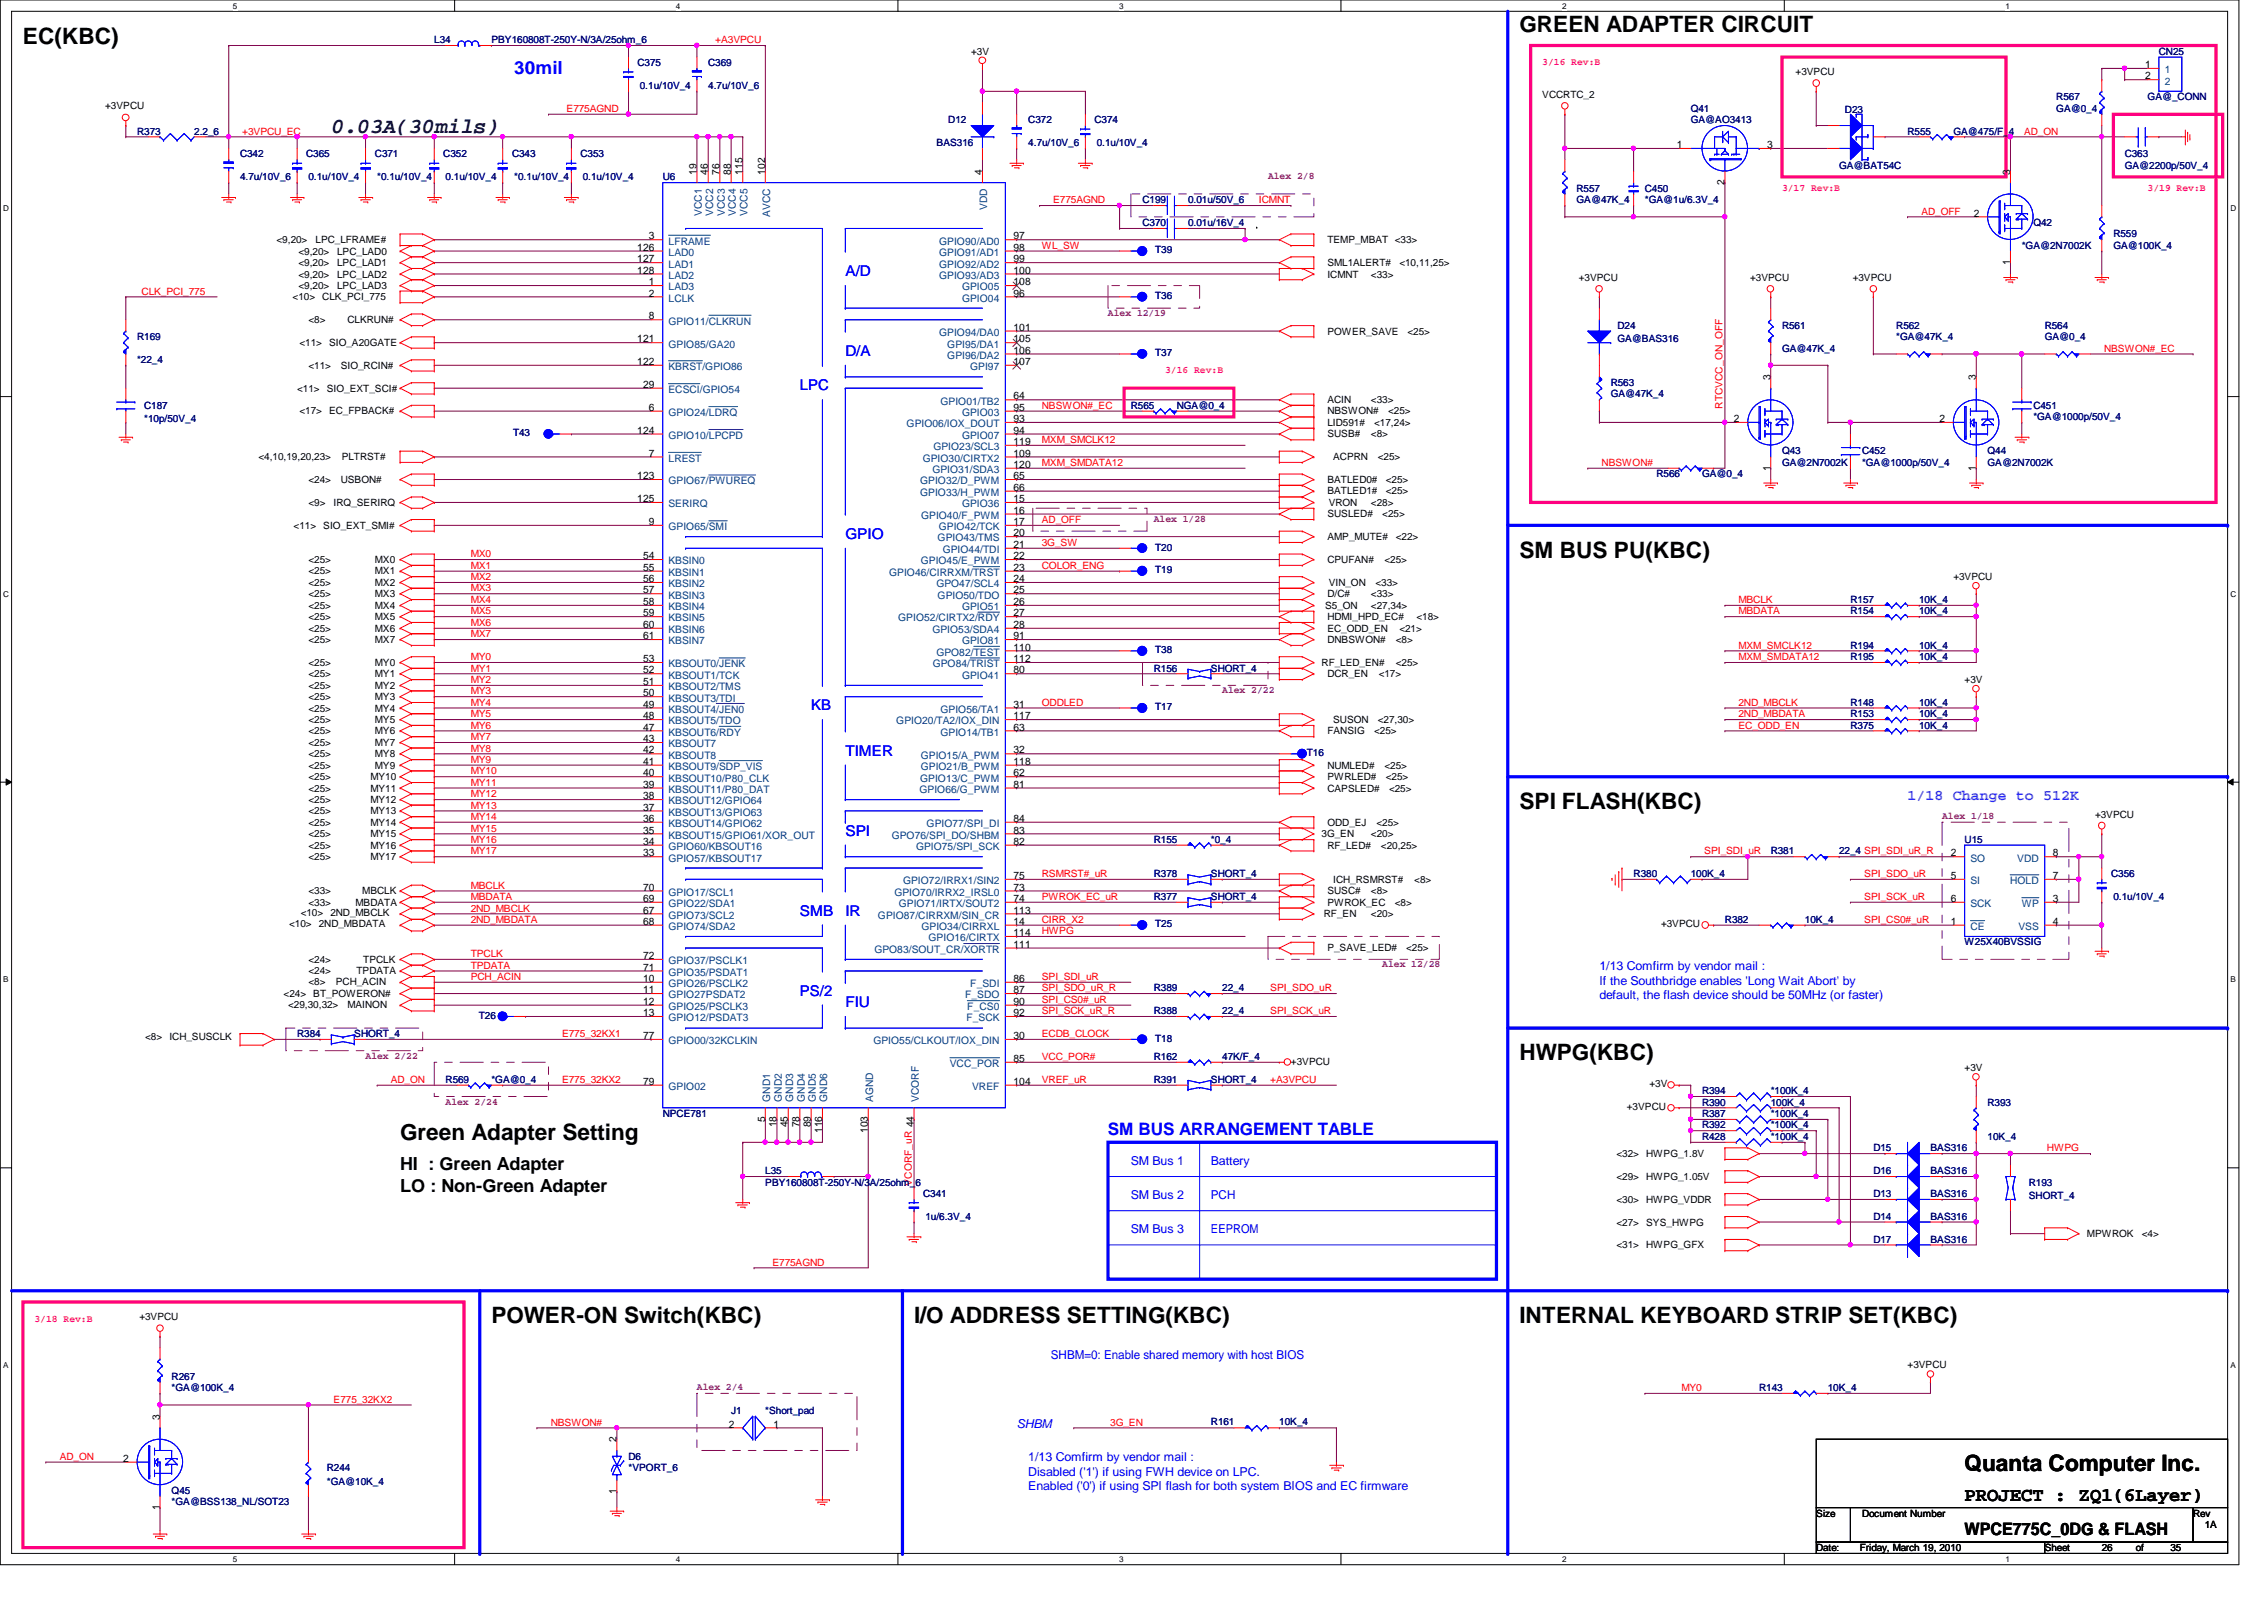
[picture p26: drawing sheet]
<svg xmlns="http://www.w3.org/2000/svg" width="297mm" height="210mm" viewBox="0 0 297 210" stroke-linecap="round" stroke-linejoin="round" font-family="sans-serif">
<defs><g id="words">
<g font-size="3">
<text x="3" y="5.7">EC(KBC)</text>
<text x="199.3" y="4.2">GREEN ADAPTER CIRCUIT</text>
<text x="199.3" y="73.2">SM BUS PU(KBC)</text>
<text x="199.3" y="106.1">SPI FLASH(KBC)</text>
<text x="199.3" y="139.1">HWPG(KBC)</text>
<text x="52.5" y="149.6">Green Adapter Setting</text>
<text x="64.5" y="173.6">POWER-ON Switch(KBC)</text>
<text x="119.9" y="173.6">I/O ADDRESS SETTING(KBC)</text>
<text x="199.3" y="173.6">INTERNAL KEYBOARD STRIP SET(KBC)</text>
<text x="257.8" y="193">Quanta Computer Inc.</text>
</g>
<text font-size="2.8" fill="#000040" x="43.5" y="17.4">0.03A(30mils)</text>
<text font-size="2.5" x="257.8" y="196.9">PROJECT : ZQ1(6Layer)</text>
<text font-size="2.4" fill="#00f" x="67.5" y="9.7">30mil</text>
<g font-size="2.4">
<text x="52.5" y="153.5">HI : Green Adapter</text>
<text x="52.5" y="156.4">LO : Non-Green Adapter</text>
</g>
<text font-size="2.2" fill="#00f" x="145.4" y="148.9">SM BUS ARRANGEMENT TABLE</text>
<text font-size="2.2" x="257.8" y="201.4">WPCE775C_0DG &amp; FLASH</text>
<g font-size="1.9" fill="#00f">
<text x="110.9" y="36.2">A/D</text>
<text x="110.9" y="46.7">D/A</text>
<text x="104.9" y="51.2">LPC</text>
<text x="110.9" y="70.7">GPIO</text>
<text x="106.4" y="93.2">KB</text>
<text x="110.9" y="99.2">TIMER</text>
<text x="110.9" y="109.6">SPI</text>
<text x="104.9" y="120.1">SMB</text>
<text x="110.9" y="120.1">IR</text>
<text x="104.9" y="130.6">PS/2</text>
<text x="110.9" y="132.1">FIU</text>
</g>
<text font-size="1.9" fill="#8000ff" x="250.3" y="105">1/18 Change to 512K</text>
<g font-size="1.6" fill="#00f">
<text x="209.8" y="127.3">1/13 Comfirm by vendor mail :</text>
<text x="209.8" y="129.2">If the Southbridge enables 'Long Wait Abort' by</text>
<text x="209.8" y="131">default, the flash device should be 50MHz (or faster)</text>
<text x="148.4" y="152.8">SM Bus 1</text>
<text x="158.9" y="152.8">Battery</text>
<text x="148.4" y="161.8">SM Bus 3</text>
<text x="148.4" y="157.3">SM Bus 2</text>
<text x="158.9" y="157.3">PCH</text>
<text x="158.9" y="161.8">EEPROM</text>
<text x="137.9" y="178.3">SHBM=0: Enable shared memory with host BIOS</text>
<text x="133.4" y="187.3">SHBM</text>
<text x="134.9" y="191.7">1/13 Comfirm by vendor mail :</text>
<text x="134.9" y="193.6">Disabled ('1') if using FWH device on LPC.</text>
<text x="134.9" y="195.5">Enabled ('0') if using SPI flash for both system BIOS and EC firmware</text>
</g>
<g font-size="1.4">
<text x="281.4" y="8.9">1</text>
<text x="281.4" y="10.4">2</text>
<text x="91.4" y="22.9" transform="rotate(-90 91.4 22.9)">19</text>
<text x="92.9" y="22.9" transform="rotate(-90 92.9 22.9)">46</text>
<text x="94.4" y="22.9" transform="rotate(-90 94.4 22.9)">76</text>
<text x="95.9" y="22.9" transform="rotate(-90 95.9 22.9)">88</text>
<text x="97.4" y="22.9" transform="rotate(-90 97.4 22.9)">115</text>
<text x="100.4" y="22.9" transform="rotate(-90 100.4 22.9)">102</text>
<text x="128.9" y="22.9" transform="rotate(-90 128.9 22.9)">4</text>
<text x="220" y="19.4">1</text>
<text x="231.9" y="19.4">3</text>
<text x="263.7" y="22.9" transform="rotate(-90 263.7 22.9)">3</text>
<text x="226.3" y="24.3" transform="rotate(-90 226.3 24.3)">2</text>
<text x="258.9" y="28.4">2</text>
<text x="83.6" y="32.9">126</text>
<text x="83.6" y="34.4">127</text>
<text x="83.6" y="35.9">128</text>
<text x="85.1" y="31.4">3</text>
<text x="133" y="31.4">97</text>
<text x="133" y="32.9">98</text>
<text x="133" y="34.4">99</text>
<text x="133" y="35.9">100</text>
<text x="263.7" y="34.8" transform="rotate(-90 263.7 34.8)">1</text>
<text x="85.1" y="37.4">1</text>
<text x="85.1" y="38.9">2</text>
<text x="85.1" y="41.9">8</text>
<text x="133" y="38.9">96</text>
<text x="133" y="37.4">108</text>
<text x="83.6" y="44.9">121</text>
<text x="83.6" y="47.9">122</text>
<text x="133" y="43.4">101</text>
<text x="133" y="44.9">105</text>
<text x="133" y="46.4">106</text>
<text x="133" y="47.9">107</text>
<text x="84.4" y="50.9">29</text>
<text x="85.1" y="53.9">6</text>
<text x="133" y="52.4">64</text>
<text x="133" y="53.9">95</text>
<text x="232.3" y="49.9" transform="rotate(-90 232.3 49.9)">3</text>
<text x="259.2" y="49.9" transform="rotate(-90 259.2 49.9)">3</text>
<text x="83.6" y="56.9">124</text>
<text x="85.1" y="59.9">7</text>
<text x="133" y="55.4">93</text>
<text x="133" y="56.9">94</text>
<text x="133" y="59.9">109</text>
<text x="133" y="58.4">119</text>
<text x="227.5" y="55.4">2</text>
<text x="254.5" y="55.4">2</text>
<text x="83.6" y="62.9">123</text>
<text x="83.6" y="65.9">125</text>
<text x="133" y="65.9">15</text>
<text x="133" y="62.9">65</text>
<text x="133" y="64.4">66</text>
<text x="133" y="61.4">120</text>
<text x="232.3" y="61.8" transform="rotate(-90 232.3 61.8)">1</text>
<text x="259.2" y="61.8" transform="rotate(-90 259.2 61.8)">1</text>
<text x="85.1" y="68.9">9</text>
<text x="133" y="67.4">16</text>
<text x="133" y="68.9">17</text>
<text x="133" y="70.4">20</text>
<text x="133" y="71.9">21</text>
<text x="84.4" y="73.4">54</text>
<text x="84.4" y="74.9">55</text>
<text x="84.4" y="76.4">56</text>
<text x="84.4" y="77.9">57</text>
<text x="133" y="73.4">22</text>
<text x="133" y="74.9">23</text>
<text x="133" y="76.4">24</text>
<text x="133" y="77.9">25</text>
<text x="84.4" y="79.4">58</text>
<text x="84.4" y="80.9">59</text>
<text x="84.4" y="82.4">60</text>
<text x="84.4" y="83.9">61</text>
<text x="133" y="79.4">26</text>
<text x="133" y="80.9">27</text>
<text x="133" y="82.4">28</text>
<text x="133" y="83.9">91</text>
<text x="84.4" y="89.9">51</text>
<text x="84.4" y="88.3">52</text>
<text x="84.4" y="86.9">53</text>
<text x="133" y="88.3">80</text>
<text x="133" y="85.3">110</text>
<text x="133" y="86.9">112</text>
<text x="84.4" y="95.8">47</text>
<text x="84.4" y="94.4">48</text>
<text x="84.4" y="92.8">49</text>
<text x="84.4" y="91.4">50</text>
<text x="133" y="92.8">31</text>
<text x="133" y="95.8">63</text>
<text x="133" y="94.4">117</text>
<text x="84.4" y="101.9">40</text>
<text x="84.4" y="100.3">41</text>
<text x="84.4" y="98.8">42</text>
<text x="84.4" y="97.4">43</text>
<text x="133" y="98.8">32</text>
<text x="133" y="101.9">62</text>
<text x="133" y="100.3">118</text>
<text x="84.4" y="107.8">36</text>
<text x="84.4" y="106.3">37</text>
<text x="84.4" y="104.9">38</text>
<text x="84.4" y="103.3">39</text>
<text x="133" y="103.3">81</text>
<text x="133" y="107.8">84</text>
<text x="84.4" y="112.4">33</text>
<text x="84.4" y="110.8">34</text>
<text x="84.4" y="109.3">35</text>
<text x="133" y="110.8">82</text>
<text x="133" y="109.3">83</text>
<text x="255.9" y="112.4">2</text>
<text x="269.3" y="112.4">8</text>
<text x="84.4" y="119.8">67</text>
<text x="84.4" y="118.3">69</text>
<text x="84.4" y="116.8">70</text>
<text x="133" y="116.8">73</text>
<text x="133" y="118.3">74</text>
<text x="133" y="115.3">75</text>
<text x="133" y="119.8">113</text>
<text x="255.9" y="115.3">5</text>
<text x="255.9" y="118.3">6</text>
<text x="269.3" y="118.3">3</text>
<text x="269.3" y="115.3">7</text>
<text x="84.4" y="121.3">68</text>
<text x="84.4" y="125.8">72</text>
<text x="133" y="121.3">14</text>
<text x="133" y="124.3">111</text>
<text x="133" y="122.8">114</text>
<text x="255.9" y="121.3">1</text>
<text x="269.3" y="121.3">4</text>
<text x="84.4" y="128.8">10</text>
<text x="84.4" y="130.3">11</text>
<text x="84.4" y="131.8">12</text>
<text x="84.4" y="127.3">71</text>
<text x="133" y="128.8">86</text>
<text x="133" y="130.3">87</text>
<text x="133" y="131.8">90</text>
<text x="84.4" y="133.3">13</text>
<text x="84.4" y="136.3">77</text>
<text x="133" y="136.3">30</text>
<text x="133" y="133.3">92</text>
<text x="84.4" y="142.3">79</text>
<text x="133" y="139.3">85</text>
<text x="133" y="142.3">104</text>
<text x="100.4" y="147.2" transform="rotate(-90 100.4 147.2)">5</text>
<text x="101.9" y="147.9" transform="rotate(-90 101.9 147.9)">18</text>
<text x="103.4" y="147.9" transform="rotate(-90 103.4 147.9)">45</text>
<text x="104.9" y="147.9" transform="rotate(-90 104.9 147.9)">78</text>
<text x="106.4" y="147.9" transform="rotate(-90 106.4 147.9)">89</text>
<text x="107.9" y="148.7" transform="rotate(-90 107.9 148.7)">116</text>
<text x="113.9" y="148.7" transform="rotate(-90 113.9 148.7)">103</text>
<text x="16.2" y="191.8">2</text>
<text x="21" y="186.3" transform="rotate(-90 21 186.3)">3</text>
<text x="80.9" y="189.2" transform="rotate(-90 80.9 189.2)">2</text>
<text x="95.6" y="187.3">2</text>
<text x="101.5" y="187.3">1</text>
<text x="80.9" y="196" transform="rotate(-90 80.9 196)">1</text>
<text x="21" y="198.1" transform="rotate(-90 21 198.1)">1</text>
</g>
<g font-size="1.4" fill="#004080">
<text x="284" y="9.6">1</text>
<text x="284" y="11.1">2</text>
<text x="92.1" y="28.3" transform="rotate(-90 92.1 28.3)">VCC1</text>
<text x="93.6" y="28.3" transform="rotate(-90 93.6 28.3)">VCC2</text>
<text x="95.1" y="28.3" transform="rotate(-90 95.1 28.3)">VCC3</text>
<text x="96.6" y="28.3" transform="rotate(-90 96.6 28.3)">VCC4</text>
<text x="98.1" y="28.3" transform="rotate(-90 98.1 28.3)">VCC5</text>
<text x="101" y="28.4" transform="rotate(-90 101 28.4)">AVCC</text>
<text x="129.5" y="27.6" transform="rotate(-90 129.5 27.6)">VDD</text>
<text x="87.7" y="32.1">LFRAME</text>
<text x="87.7" y="33.6">LAD0</text>
<text x="87.7" y="35.1">LAD1</text>
<text x="123.2" y="32.1">GPIO90/AD0</text>
<text x="123.2" y="33.6">GPIO91/AD1</text>
<text x="123.2" y="35.1">GPIO92/AD2</text>
<text x="87.7" y="38.1">LAD3</text>
<text x="87.7" y="39.6">LCLK</text>
<text x="87.7" y="36.6">LAD2</text>
<text x="123.2" y="36.6">GPIO93/AD3</text>
<text x="126.2" y="39.6">GPIO04</text>
<text x="126.2" y="38.1">GPIO05</text>
<text x="87.7" y="42.6">GPIO11/CLKRUN</text>
<text x="87.7" y="45.6">GPIO85/GA20</text>
<text x="123.2" y="44.1">GPIO94/DA0</text>
<text x="124.3" y="45.6">GPI95/DA1</text>
<text x="124.3" y="47.1">GPI96/DA2</text>
<text x="87.7" y="51.6">ECSCI/GPIO54</text>
<text x="87.7" y="48.6">KBRST/GPIO86</text>
<text x="123.4" y="53.1">GPIO01/TB2</text>
<text x="127.3" y="48.6">GPI97</text>
<text x="87.7" y="54.6">GPIO24/LDRQ</text>
<text x="87.7" y="57.6">GPIO10/LPCPD</text>
<text x="119" y="56">GPIO06/IOX_DOUT</text>
<text x="122.5" y="59.1">GPIO23/SCL3</text>
<text x="126.2" y="57.6">GPIO07</text>
<text x="126.2" y="54.6">GPIO03</text>
<text x="87.7" y="60.6">LREST</text>
<text x="87.7" y="63.5">GPIO67/PWUREQ</text>
<text x="120.7" y="63.5">GPIO32/D_PWM</text>
<text x="120.7" y="65.1">GPIO33/H_PWM</text>
<text x="121.1" y="60.6">GPIO30/CIRTX2</text>
<text x="122.3" y="62.1">GPIO31/SDA3</text>
<text x="87.7" y="69.6">GPIO65/SMI</text>
<text x="87.7" y="66.5">SERIRQ</text>
<text x="120.9" y="68.1">GPIO40/F_PWM</text>
<text x="123" y="71">GPIO43/TMS</text>
<text x="123.2" y="69.6">GPIO42/TCK</text>
<text x="126.2" y="66.5">GPIO36</text>
<text x="87.7" y="74">KBSIN0</text>
<text x="87.7" y="75.6">KBSIN1</text>
<text x="87.7" y="77">KBSIN2</text>
<text x="116.7" y="75.6">GPIO46/CIRRXM/TRST</text>
<text x="120.8" y="74">GPIO45/E_PWM</text>
<text x="122.8" y="77">GPO47/SCL4</text>
<text x="123.7" y="72.6">GPIO44/TDI</text>
<text x="87.7" y="78.5">KBSIN3</text>
<text x="87.7" y="80.1">KBSIN4</text>
<text x="87.7" y="81.5">KBSIN5</text>
<text x="87.7" y="83.1">KBSIN6</text>
<text x="117.9" y="81.5">GPIO52/CIRTX2/RDY</text>
<text x="122.3" y="83.1">GPIO53/SDA4</text>
<text x="123" y="78.5">GPIO50/TDO</text>
<text x="126.2" y="80.1">GPIO51</text>
<text x="87.7" y="89">KBSOUT1/TCK</text>
<text x="87.7" y="87.5">KBSOUT0/JENK</text>
<text x="87.7" y="84.5">KBSIN7</text>
<text x="122.4" y="87.5">GPO84/TRIST</text>
<text x="122.8" y="86">GPO82/TEST</text>
<text x="126.2" y="89">GPIO41</text>
<text x="126.2" y="84.5">GPIO81</text>
<text x="87.7" y="95">KBSOUT5/TDO</text>
<text x="87.7" y="93.5">KBSOUT4/JEN0</text>
<text x="87.7" y="92">KBSOUT3/TDI</text>
<text x="87.7" y="90.6">KBSOUT2/TMS</text>
<text x="117.6" y="95">GPIO20/TA2/IOX_DIN</text>
<text x="123.4" y="93.5">GPIO56/TA1</text>
<text x="87.7" y="101">KBSOUT9/SDP_VIS</text>
<text x="87.7" y="99.5">KBSOUT8</text>
<text x="87.7" y="98">KBSOUT7</text>
<text x="87.7" y="96.5">KBSOUT6/RDY</text>
<text x="120.8" y="99.5">GPIO15/A_PWM</text>
<text x="120.8" y="101">GPIO21/B_PWM</text>
<text x="123.4" y="96.5">GPIO14/TB1</text>
<text x="87.7" y="107">KBSOUT13/GPIO63</text>
<text x="87.7" y="105.5">KBSOUT12/GPIO64</text>
<text x="87.7" y="104">KBSOUT11/P80_DAT</text>
<text x="87.7" y="102.5">KBSOUT10/P80_CLK</text>
<text x="120.6" y="104">GPIO66/G_PWM</text>
<text x="120.7" y="102.5">GPIO13/C_PWM</text>
<text x="87.7" y="113">GPIO57/KBSOUT17</text>
<text x="87.7" y="111.5">GPIO60/KBSOUT16</text>
<text x="87.7" y="110">KBSOUT15/GPIO61/XOR_OUT</text>
<text x="87.7" y="108.5">KBSOUT14/GPIO62</text>
<text x="117" y="110">GPO76/SPI_DO/SHBM</text>
<text x="120.2" y="111.5">GPIO75/SPI_SCK</text>
<text x="121.6" y="108.5">GPIO77/SPI_DI</text>
<text x="258.5" y="113">SO</text>
<text x="264.7" y="113">VDD</text>
<text x="87.7" y="119">GPIO22/SDA1</text>
<text x="87.7" y="117.5">GPIO17/SCL1</text>
<text x="117.3" y="117.5">GPIO70/IRRX2_IRSL0</text>
<text x="117.9" y="119">GPIO71/IRTX/SOUT2</text>
<text x="118.5" y="116">GPIO72/IRRX1/SIN2</text>
<text x="258.5" y="116">SI</text>
<text x="258.5" y="119">SCK</text>
<text x="263.7" y="116">HOLD</text>
<text x="265.3" y="119">WP</text>
<text x="87.7" y="120.5">GPIO73/SCL2</text>
<text x="87.7" y="122">GPIO74/SDA2</text>
<text x="114.7" y="125">GPO83/SOUT_CR/XORTR</text>
<text x="115.2" y="120.5">GPIO87/CIRRXM/SIN_CR</text>
<text x="120.9" y="122">GPIO34/CIRRXL</text>
<text x="121.8" y="123.5">GPIO16/CIRTX</text>
<text x="258.5" y="122">CE</text>
<text x="264.8" y="122">VSS</text>
<text x="87.7" y="129.5">GPIO26/PSCLK2</text>
<text x="87.7" y="131">GPIO27PSDAT2</text>
<text x="87.7" y="128">GPIO35/PSDAT1</text>
<text x="87.7" y="126.5">GPIO37/PSCLK1</text>
<text x="126.6" y="131">F_SDO</text>
<text x="127.3" y="129.5">F_SDI</text>
<text x="87.7" y="132.5">GPIO25/PSCLK3</text>
<text x="87.7" y="134">GPIO12/PSDAT3</text>
<text x="87.7" y="137">GPIO00/32KCLKIN</text>
<text x="114.6" y="137">GPIO55/CLKOUT/IOX_DIN</text>
<text x="126.8" y="134">F_SCK</text>
<text x="126.9" y="132.5">F_CS0</text>
<text x="87.7" y="143">GPIO02</text>
<text x="124.6" y="140">VCC_POR</text>
<text x="127.5" y="143">VREF</text>
<text x="101" y="144.6" transform="rotate(-90 101 144.6)">GND1</text>
<text x="102.6" y="144.6" transform="rotate(-90 102.6 144.6)">GND2</text>
<text x="104.1" y="144.6" transform="rotate(-90 104.1 144.6)">GND3</text>
<text x="105.6" y="144.6" transform="rotate(-90 105.6 144.6)">GND4</text>
<text x="107.1" y="144.6" transform="rotate(-90 107.1 144.6)">GND5</text>
<text x="108.5" y="144.6" transform="rotate(-90 108.5 144.6)">GND6</text>
<text x="114.6" y="144.6" transform="rotate(-90 114.6 144.6)">AGND</text>
<text x="120.6" y="144.6" transform="rotate(-90 120.6 144.6)">VCORF</text>
</g>
<g font-size="1.3" fill="#000080">
<text x="57" y="5.7">L34</text>
<text x="64.5" y="5.7">PBY160808T-250Y-N/3A/25ohm_6</text>
<text x="83.6" y="8.7">C375</text>
<text x="83.9" y="11.6">0.1u/10V_4</text>
<text x="92.9" y="11.6">4.7u/10V_6</text>
<text x="92.9" y="8.7">C369</text>
<text x="283.2" y="7.2">CN25</text>
<text x="18" y="17.7">R373</text>
<text x="25.5" y="17.7">2.2_6</text>
<text x="124.4" y="16.2">D12</text>
<text x="134.9" y="16.2">C372</text>
<text x="143.6" y="16.2">C374</text>
<text x="221.8" y="14.6">Q41</text>
<text x="221.8" y="16.2">GA@AO3413</text>
<text x="242.1" y="14.8">D23</text>
<text x="250.3" y="17.7">R555</text>
<text x="256.3" y="17.7">GA@475/F_4</text>
<text x="269.8" y="13.2">R567</text>
<text x="269.8" y="14.6">GA@0_4</text>
<text x="281.8" y="13.2">GA@_CONN</text>
<text x="31.5" y="23.7">4.7u/10V_6</text>
<text x="31.5" y="20.7">C342</text>
<text x="40.2" y="20.7">C365</text>
<text x="40.5" y="23.7">0.1u/10V_4</text>
<text x="49.2" y="20.7">C371</text>
<text x="49.5" y="23.7">*0.1u/10V_4</text>
<text x="58.2" y="20.7">C352</text>
<text x="58.5" y="23.7">0.1u/10V_4</text>
<text x="67.2" y="20.7">C343</text>
<text x="67.5" y="23.7">*0.1u/10V_4</text>
<text x="76.2" y="20.7">C353</text>
<text x="76.5" y="23.7">0.1u/10V_4</text>
<text x="86.9" y="23.7">U6</text>
<text x="122.9" y="19.1">BAS316</text>
<text x="134.9" y="19.1">4.7u/10V_6</text>
<text x="143.9" y="19.1">0.1u/10V_4</text>
<text x="241.3" y="22.1">GA@BAT54C</text>
<text x="278.8" y="20.7">C363</text>
<text x="278.8" y="22.1">GA@2200p/50V_4</text>
<text x="149.9" y="29.6">C370</text>
<text x="149.9" y="26.6">C199</text>
<text x="155.9" y="29.6">0.01u/16V_4</text>
<text x="155.9" y="26.6">0.01u/50V_6</text>
<text x="206.8" y="25.1">R557</text>
<text x="206.8" y="26.6">GA@47K_4</text>
<text x="215.8" y="26.6">*GA@1u/6.3V_4</text>
<text x="215.8" y="25.1">C450</text>
<text x="266.8" y="29.6">Q42</text>
<text x="151.6" y="33.2">T39</text>
<text x="265.3" y="32.6">*GA@2N7002K</text>
<text x="277.3" y="31.2">R559</text>
<text x="277.3" y="32.6">GA@100K_4</text>
<text x="151.6" y="39.2">T36</text>
<text x="18" y="44.6">R169</text>
<text x="18" y="47.6">*22_4</text>
<text x="151.6" y="46.7">T37</text>
<text x="212.2" y="43.1">D24</text>
<text x="212.2" y="44.9">GA@BAS316</text>
<text x="233.8" y="43.1">R561</text>
<text x="233.8" y="46.1">GA@47K_4</text>
<text x="248.8" y="43.1">R562</text>
<text x="248.8" y="44.6">*GA@47K_4</text>
<text x="268.3" y="43.1">R564</text>
<text x="268.3" y="44.6">GA@0_4</text>
<text x="18.9" y="53.6">C187</text>
<text x="148.4" y="53.6">R565</text>
<text x="154.4" y="53.6">NGA@0_4</text>
<text x="211.3" y="50.6">R563</text>
<text x="211.3" y="52.1">GA@47K_4</text>
<text x="266.8" y="53.6">C451</text>
<text x="18.9" y="55.4">*10p/50V_4</text>
<text x="67.3" y="57.2">T43</text>
<text x="233.8" y="59.6">Q43</text>
<text x="244.3" y="59.6">C452</text>
<text x="260.8" y="59.6">Q44</text>
<text x="266.8" y="55.1">*GA@1000p/50V_4</text>
<text x="217.3" y="62.6">R566</text>
<text x="223.3" y="62.6">GA@0_4</text>
<text x="233.8" y="61.1">GA@2N7002K</text>
<text x="244.3" y="61.1">*GA@1000p/50V_4</text>
<text x="260.8" y="61.1">GA@2N7002K</text>
<text x="151.6" y="72.2">T20</text>
<text x="151.6" y="75.2">T19</text>
<text x="242.8" y="80.6">R154</text>
<text x="242.8" y="79.1">R157</text>
<text x="251.8" y="80.6">10K_4</text>
<text x="251.8" y="79.1">10K_4</text>
<text x="151.4" y="88.1">R156</text>
<text x="151.6" y="85.7">T38</text>
<text x="158.9" y="88.1">SHORT_4</text>
<text x="242.8" y="85.1">R194</text>
<text x="242.8" y="86.6">R195</text>
<text x="251.8" y="85.1">10K_4</text>
<text x="251.8" y="86.6">10K_4</text>
<text x="151.6" y="93.2">T17</text>
<text x="242.8" y="94.1">R153</text>
<text x="242.8" y="95.6">R375</text>
<text x="242.8" y="92.6">R148</text>
<text x="251.8" y="94.1">10K_4</text>
<text x="251.8" y="95.6">10K_4</text>
<text x="251.8" y="92.6">10K_4</text>
<text x="171.4" y="99.2">T16</text>
<text x="151.4" y="110.6">R155</text>
<text x="158.9" y="110.6">*0_4</text>
<text x="232.3" y="112.1">R381</text>
<text x="241.3" y="112.1">22_4 SPI_SDI_uR_R</text>
<text x="257.8" y="110.6">U15</text>
<text x="151.4" y="115.1">R378</text>
<text x="151.4" y="118.1">R377</text>
<text x="158.9" y="115.1">SHORT_4</text>
<text x="158.9" y="118.1">SHORT_4</text>
<text x="214.3" y="115.1">R380</text>
<text x="221.8" y="115.1">100K_4</text>
<text x="277" y="115.1">C356</text>
<text x="277.3" y="118.1">0.1u/10V_4</text>
<text x="151.6" y="121.7">T25</text>
<text x="226.3" y="121.1">R382</text>
<text x="236.8" y="121.1">10K_4</text>
<text x="257.8" y="124">W25X40BVSSIG</text>
<text x="151.4" y="130">R389</text>
<text x="160.4" y="130">22_4</text>
<text x="39" y="136.1">R384</text>
<text x="46.5" y="136.1">SHORT_4</text>
<text x="62.8" y="133.6">T26</text>
<text x="151.4" y="133.1">R388</text>
<text x="151.6" y="136.7">T18</text>
<text x="160.4" y="133.1">22_4</text>
<text x="58.5" y="142">R569</text>
<text x="64.5" y="142">*GA@0_4</text>
<text x="151.4" y="142">R391</text>
<text x="151.4" y="139">R162</text>
<text x="158.9" y="142">SHORT_4</text>
<text x="160.4" y="139">47K/F_4</text>
<text x="223.3" y="143.6">R394</text>
<text x="232.3" y="143.6">*100K_4</text>
<text x="86.9" y="146.5">NPCE781</text>
<text x="223.3" y="149.5">R428</text>
<text x="223.3" y="148">R392</text>
<text x="223.3" y="145">R390</text>
<text x="223.3" y="146.5">R387</text>
<text x="232.3" y="149.5">*100K_4</text>
<text x="232.3" y="148">*100K_4</text>
<text x="232.3" y="145">100K_4</text>
<text x="232.3" y="146.5">*100K_4</text>
<text x="260.8" y="145">R393</text>
<text x="260.8" y="149.5">10K_4</text>
<text x="100.4" y="154">L35</text>
<text x="100.4" y="155.5">PBY160808T-250Y-N/3A/25ohm_6</text>
<text x="245.8" y="151">D15</text>
<text x="245.8" y="154">D16</text>
<text x="253.3" y="151">BAS316</text>
<text x="253.3" y="154">BAS316</text>
<text x="266.2" y="155.5">R193</text>
<text x="121.1" y="157">C341</text>
<text x="121.4" y="160">1u/6.3V_4</text>
<text x="245.8" y="157">D13</text>
<text x="245.8" y="160">D14</text>
<text x="253.3" y="157">BAS316</text>
<text x="253.3" y="160">BAS316</text>
<text x="266.2" y="157.3">SHORT_4</text>
<text x="245.8" y="163">D17</text>
<text x="253.3" y="163">BAS316</text>
<text x="22.5" y="181">R267</text>
<text x="22.5" y="182.5">*GA@100K_4</text>
<text x="95.9" y="185.5">J1</text>
<text x="100.4" y="185.5">*Short_pad</text>
<text x="230.8" y="182.5">R143</text>
<text x="239.8" y="182.5">10K_4</text>
<text x="82.5" y="191.5">D6</text>
<text x="158.9" y="187">R161</text>
<text x="167.8" y="187">10K_4</text>
<text x="22.5" y="196">Q45</text>
<text x="22.5" y="197.5">*GA@BSS138_NL/SOT23</text>
<text x="42.9" y="193">R244</text>
<text x="42.9" y="194.8">*GA@10K_4</text>
<text x="82.5" y="193">*VPORT_6</text>
</g>
<g font-size="1.3" fill="#f00">
<text x="93.8" y="5.7">+A3VPCU</text>
<text x="31.8" y="17.7">+3VPCU_EC</text>
<text x="74.3" y="14.7">E775AGND</text>
<text x="265.6" y="17.7">AD_ON</text>
<text x="138.2" y="26.7">E775AGND</text>
<text x="165.2" y="26.7">ICMNT</text>
<text x="252.1" y="28.2">AD_OFF</text>
<text x="136.7" y="32.6">WL_SW</text>
<text x="18.6" y="38.7">CLK_PCI_775</text>
<text x="276.1" y="46.1">NBSWON#_EC</text>
<text x="136.7" y="53.6">NBSWON#_EC</text>
<text x="226" y="53.6" transform="rotate(-90 226 53.6)">RTCVCC_ON_OFF</text>
<text x="136.7" y="58.1">MXM_SMCLK12</text>
<text x="136.7" y="61.1">MXM_SMDATA12</text>
<text x="210.1" y="61.1">NBSWON#</text>
<text x="136.7" y="71.6">3G_SW</text>
<text x="136.7" y="68.6">AD_OFF</text>
<text x="61.8" y="76.1">MX2</text>
<text x="61.8" y="73.1">MX0</text>
<text x="61.8" y="77.6">MX3</text>
<text x="61.8" y="74.6">MX1</text>
<text x="136.7" y="74.6">COLOR_ENG</text>
<text x="61.8" y="79.1">MX4</text>
<text x="61.8" y="83.6">MX7</text>
<text x="61.8" y="82.1">MX6</text>
<text x="61.8" y="80.6">MX5</text>
<text x="228.1" y="80.6">MBDATA</text>
<text x="228.1" y="79.1">MBCLK</text>
<text x="61.8" y="86.6">MY0</text>
<text x="61.8" y="88.1">MY1</text>
<text x="61.8" y="89.6">MY2</text>
<text x="228.1" y="85.1">MXM_SMCLK12</text>
<text x="228.1" y="86.6">MXM_SMDATA12</text>
<text x="61.8" y="95.6">MY6</text>
<text x="61.8" y="92.6">MY4</text>
<text x="61.8" y="94.1">MY5</text>
<text x="61.8" y="91.1">MY3</text>
<text x="136.7" y="92.6">ODDLED</text>
<text x="228.1" y="92.6">2ND_MBCLK</text>
<text x="228.1" y="94.1">2ND_MBDATA</text>
<text x="228.1" y="95.6">EC_ODD_EN</text>
<text x="61.8" y="101.6">MY10</text>
<text x="61.8" y="100.1">MY9</text>
<text x="61.8" y="97.1">MY7</text>
<text x="61.8" y="98.6">MY8</text>
<text x="61.8" y="104.6">MY12</text>
<text x="61.8" y="106.1">MY13</text>
<text x="61.8" y="103.1">MY11</text>
<text x="61.8" y="107.6">MY14</text>
<text x="61.8" y="110.6">MY16</text>
<text x="61.8" y="112.1">MY17</text>
<text x="61.8" y="109.1">MY15</text>
<text x="223.6" y="112.1">SPI_SDI_uR</text>
<text x="61.8" y="118.1">MBDATA</text>
<text x="61.8" y="119.6">2ND_MBCLK</text>
<text x="61.8" y="116.6">MBCLK</text>
<text x="136.7" y="118.1">PWROK_EC_uR</text>
<text x="136.7" y="115.1">RSMRST#_uR</text>
<text x="244.6" y="118.1">SPI_SCK_uR</text>
<text x="244.6" y="115.1">SPI_SDO_uR</text>
<text x="61.8" y="125.6">TPCLK</text>
<text x="61.8" y="121.1">2ND_MBDATA</text>
<text x="136.7" y="121.1">CIRR_X2</text>
<text x="136.7" y="122.6">HWPG</text>
<text x="244.6" y="121.1">SPI_CS0#_uR</text>
<text x="61.8" y="127.1">TPDATA</text>
<text x="61.8" y="128.6">PCH_ACIN</text>
<text x="136.7" y="131.6">SPI_CS0#_uR</text>
<text x="136.7" y="128.6">SPI_SDI_uR</text>
<text x="136.7" y="130">SPI_SDO_uR_R</text>
<text x="166.7" y="130">SPI_SDO_uR</text>
<text x="73.7" y="136.1">E775_32KX1</text>
<text x="136.7" y="133.1">SPI_SCK_uR_R</text>
<text x="136.7" y="136.1">ECDB_CLOCK</text>
<text x="166.7" y="133.1">SPI_SCK_uR</text>
<text x="51.3" y="142.1">AD_ON</text>
<text x="73.7" y="142.1">E775_32KX2</text>
<text x="136.7" y="142.1">VREF_uR</text>
<text x="136.7" y="139.1">VCC_POR#</text>
<text x="166.7" y="142.1">+A3VPCU</text>
<text x="119.6" y="155.5" transform="rotate(-90 119.6 155.5)">VCORF_uR 44</text>
<text x="268.6" y="151">HWPG</text>
<text x="101.3" y="166">E775AGND</text>
<text x="43.8" y="184">E775_32KX2</text>
<text x="220.6" y="182.5">MY0</text>
<text x="7.8" y="191.5">AD_ON</text>
<text x="72.3" y="187">NBSWON#</text>
<text x="145.7" y="187">3G_EN</text>
</g>
<g font-size="1.3">
<text x="127.4" y="7.2">+3V</text>
<text x="235.6" y="9.9">+3VPCU</text>
<text x="13.8" y="14.4">+3VPCU</text>
<text x="202.4" y="12.9">VCCRTC_2</text>
<text x="36.3" y="31.9">&lt;9,20&gt;</text>
<text x="39.2" y="34.9">&lt;9,20&gt;</text>
<text x="39.2" y="33.4">&lt;9,20&gt;</text>
<text x="41.4" y="31.9">LPC_LFRAME#</text>
<text x="44.2" y="34.9">LPC_LAD1</text>
<text x="44.2" y="33.4">LPC_LAD0</text>
<text x="174.2" y="31.9">TEMP_MBAT &lt;33&gt;</text>
<text x="174.2" y="34.9">SML1ALERT#</text>
<text x="183.6" y="34.9">&lt;10,11,25&gt;</text>
<text x="38.4" y="39.4">&lt;10&gt;</text>
<text x="39.2" y="37.9">&lt;9,20&gt;</text>
<text x="39.2" y="36.4">&lt;9,20&gt;</text>
<text x="42.3" y="39.4">CLK_PCI_775</text>
<text x="44.2" y="37.9">LPC_LAD3</text>
<text x="44.2" y="36.4">LPC_LAD2</text>
<text x="174.2" y="36.4">ICMNT</text>
<text x="179.9" y="36.4">&lt;33&gt;</text>
<text x="207.1" y="36.8">+3VPCU</text>
<text x="229.6" y="36.8">+3VPCU</text>
<text x="243.1" y="36.8">+3VPCU</text>
<text x="39.3" y="45.4">&lt;11&gt;</text>
<text x="40.5" y="42.4">&lt;8&gt;</text>
<text x="43.2" y="45.4">SIO_A20GATE</text>
<text x="45.6" y="42.4">CLKRUN#</text>
<text x="174.2" y="43.9">POWER_SAVE</text>
<text x="184.7" y="43.9">&lt;25&gt;</text>
<text x="39" y="51.4">&lt;11&gt;</text>
<text x="40.5" y="48.4">&lt;11&gt;</text>
<text x="42.9" y="51.4">SIO_EXT_SCI#</text>
<text x="44.7" y="48.4">SIO_RCIN#</text>
<text x="174.2" y="52.9">ACIN</text>
<text x="179.9" y="52.9">&lt;33&gt;</text>
<text x="39.3" y="54.4">&lt;17&gt;</text>
<text x="43.2" y="54.4">EC_FPBACK#</text>
<text x="174.2" y="57.4">SUSB#</text>
<text x="174.2" y="54.4">NBSWON#</text>
<text x="174.2" y="55.9">LID591#</text>
<text x="179.9" y="57.4">&lt;8&gt;</text>
<text x="180.3" y="55.9">&lt;17,24&gt;</text>
<text x="182.1" y="54.4">&lt;25&gt;</text>
<text x="33.9" y="60.4">&lt;4,10,19,20,23&gt;</text>
<text x="40.5" y="63.4">&lt;24&gt;</text>
<text x="44.7" y="63.4">USBON#</text>
<text x="44.8" y="60.4">PLTRST#</text>
<text x="174.2" y="64.9">BATLED1#</text>
<text x="174.2" y="63.4">BATLED0#</text>
<text x="174.9" y="60.4">ACPRN</text>
<text x="180.8" y="60.4">&lt;25&gt;</text>
<text x="181.8" y="64.9">&lt;25&gt;</text>
<text x="181.8" y="63.4">&lt;25&gt;</text>
<text x="38.5" y="69.3">&lt;11&gt;</text>
<text x="40.5" y="66.4">&lt;9&gt;</text>
<text x="42.4" y="69.3">SIO_EXT_SMI#</text>
<text x="43.8" y="66.4">IRQ_SERIRQ</text>
<text x="174.2" y="67.9">SUSLED#</text>
<text x="174.2" y="70.9">AMP_MUTE#</text>
<text x="174.3" y="66.4">VRON</text>
<text x="179.9" y="66.4">&lt;28&gt;</text>
<text x="181.4" y="67.9">&lt;25&gt;</text>
<text x="183.1" y="70.9">&lt;22&gt;</text>
<text x="40.5" y="76.8">&lt;25&gt;</text>
<text x="40.5" y="73.9">&lt;25&gt;</text>
<text x="40.5" y="75.4">&lt;25&gt;</text>
<text x="49.2" y="76.8">MX2</text>
<text x="49.2" y="73.9">MX0</text>
<text x="49.2" y="75.4">MX1</text>
<text x="174.2" y="73.9">CPUFAN#</text>
<text x="174.3" y="76.8">VIN_ON</text>
<text x="180.5" y="76.8">&lt;33&gt;</text>
<text x="181.6" y="73.9">&lt;25&gt;</text>
<text x="256.3" y="76.1">+3VPCU</text>
<text x="40.5" y="79.8">&lt;25&gt;</text>
<text x="40.5" y="82.8">&lt;25&gt;</text>
<text x="40.5" y="78.4">&lt;25&gt;</text>
<text x="40.5" y="81.4">&lt;25&gt;</text>
<text x="49.2" y="79.8">MX4</text>
<text x="49.2" y="82.8">MX6</text>
<text x="49.2" y="78.4">MX3</text>
<text x="49.2" y="81.4">MX5</text>
<text x="173.9" y="79.8">S5_ON</text>
<text x="174.2" y="78.4">D/C#</text>
<text x="174.2" y="81.4">HDMI_HPD_EC#</text>
<text x="174.2" y="82.8">EC_ODD_EN</text>
<text x="179.9" y="78.4">&lt;33&gt;</text>
<text x="179.9" y="79.8">&lt;27,34&gt;</text>
<text x="183.6" y="82.8">&lt;21&gt;</text>
<text x="185.8" y="81.4">&lt;18&gt;</text>
<text x="40.5" y="88.9">&lt;25&gt;</text>
<text x="40.5" y="84.3">&lt;25&gt;</text>
<text x="40.5" y="87.3">&lt;25&gt;</text>
<text x="49.2" y="88.9">MY1</text>
<text x="49.2" y="84.3">MX7</text>
<text x="49.2" y="87.3">MY0</text>
<text x="173.4" y="87.3">RF_LED_EN#</text>
<text x="174.2" y="84.3">DNBSWON#</text>
<text x="174.2" y="88.9">DCR_EN</text>
<text x="180.9" y="88.9">&lt;17&gt;</text>
<text x="183.1" y="84.3">&lt;8&gt;</text>
<text x="183.1" y="87.3">&lt;25&gt;</text>
<text x="257.8" y="89.6">+3V</text>
<text x="40.5" y="93.3">&lt;25&gt;</text>
<text x="40.5" y="94.8">&lt;25&gt;</text>
<text x="40.5" y="90.3">&lt;25&gt;</text>
<text x="40.5" y="91.8">&lt;25&gt;</text>
<text x="49.2" y="93.3">MY4</text>
<text x="49.2" y="94.8">MY5</text>
<text x="49.2" y="90.3">MY2</text>
<text x="49.2" y="91.8">MY3</text>
<text x="174.9" y="94.8">SUSON</text>
<text x="180.8" y="94.8">&lt;27,30&gt;</text>
<text x="40.5" y="96.4">&lt;25&gt;</text>
<text x="40.5" y="100.8">&lt;25&gt;</text>
<text x="40.5" y="97.8">&lt;25&gt;</text>
<text x="40.5" y="99.3">&lt;25&gt;</text>
<text x="49.2" y="96.4">MY6</text>
<text x="49.2" y="100.8">MY9</text>
<text x="49.2" y="97.8">MY7</text>
<text x="49.2" y="99.3">MY8</text>
<text x="174.2" y="96.4">FANSIG</text>
<text x="174.2" y="100.8">NUMLED#</text>
<text x="180.3" y="96.4">&lt;25&gt;</text>
<text x="181.6" y="100.8">&lt;25&gt;</text>
<text x="40.5" y="105.3">&lt;25&gt;</text>
<text x="40.5" y="106.8">&lt;25&gt;</text>
<text x="40.5" y="102.3">&lt;25&gt;</text>
<text x="40.5" y="103.8">&lt;25&gt;</text>
<text x="48.6" y="105.3">MY12</text>
<text x="48.6" y="106.8">MY13</text>
<text x="48.6" y="102.3">MY10</text>
<text x="48.6" y="103.8">MY11</text>
<text x="174.2" y="102.3">PWRLED#</text>
<text x="174.2" y="103.8">CAPSLED#</text>
<text x="181.8" y="102.3">&lt;25&gt;</text>
<text x="182.2" y="103.8">&lt;25&gt;</text>
<text x="274.9" y="107.3">+3VPCU</text>
<text x="40.5" y="109.8">&lt;25&gt;</text>
<text x="40.5" y="108.3">&lt;25&gt;</text>
<text x="40.5" y="111.3">&lt;25&gt;</text>
<text x="40.5" y="112.8">&lt;25&gt;</text>
<text x="48.6" y="109.8">MY15</text>
<text x="48.6" y="108.3">MY14</text>
<text x="48.6" y="111.3">MY16</text>
<text x="48.6" y="112.8">MY17</text>
<text x="173.4" y="109.8">3G_EN</text>
<text x="174.2" y="108.3">ODD_EJ</text>
<text x="174.2" y="111.3">RF_LED#</text>
<text x="179.9" y="109.8">&lt;20&gt;</text>
<text x="180.6" y="108.3">&lt;25&gt;</text>
<text x="181.2" y="111.3">&lt;20,25&gt;</text>
<text x="40.5" y="117.3">&lt;33&gt;</text>
<text x="40.5" y="118.8">&lt;33&gt;</text>
<text x="46.6" y="118.8">MBDATA</text>
<text x="47.5" y="117.3">MBCLK</text>
<text x="174.2" y="117.3">SUSC#</text>
<text x="174.2" y="118.8">PWROK_EC</text>
<text x="174.9" y="115.8">ICH_RSMRST#</text>
<text x="179.9" y="117.3">&lt;8&gt;</text>
<text x="183" y="118.8">&lt;8&gt;</text>
<text x="185.5" y="115.8">&lt;8&gt;</text>
<text x="37.9" y="121.7">&lt;10&gt;</text>
<text x="39.5" y="120.1">&lt;10&gt;</text>
<text x="41.8" y="121.7">2ND_MBDATA</text>
<text x="43.3" y="120.1">2ND_MBCLK</text>
<text x="173.7" y="120.3">RF_EN</text>
<text x="174.2" y="124.8">P_SAVE_LED#</text>
<text x="179.9" y="120.3">&lt;20&gt;</text>
<text x="184.5" y="124.8">&lt;25&gt;</text>
<text x="217.9" y="121.7">+3VPCU</text>
<text x="37.2" y="130.8">&lt;24&gt;</text>
<text x="40.5" y="126.3">&lt;24&gt;</text>
<text x="40.5" y="127.8">&lt;24&gt;</text>
<text x="40.5" y="129.3">&lt;8&gt;</text>
<text x="41.1" y="130.8">BT_POWERON#</text>
<text x="44.1" y="129.3">PCH_ACIN</text>
<text x="46.8" y="127.8">TPDATA</text>
<text x="47.7" y="126.3">TPCLK</text>
<text x="19" y="136.5">&lt;8&gt;</text>
<text x="22.2" y="136.5">ICH_SUSCLK</text>
<text x="37.8" y="132.3">&lt;29,30,32&gt;</text>
<text x="45.6" y="132.3">MAINON</text>
<text x="169.4" y="139.7">+3VPCU</text>
<text x="216.4" y="142.6">+3V</text>
<text x="257.8" y="140.5">+3V</text>
<text x="213.4" y="145.6">+3VPCU</text>
<text x="212.1" y="151.8">&lt;32&gt;</text>
<text x="212.1" y="154.8">&lt;29&gt;</text>
<text x="216" y="151.8">HWPG_1.8V</text>
<text x="216" y="154.8">HWPG_1.05V</text>
<text x="212.1" y="160.8">&lt;27&gt;</text>
<text x="212.1" y="157.8">&lt;30&gt;</text>
<text x="216" y="160.8">SYS_HWPG</text>
<text x="216" y="157.8">HWPG_VDDR</text>
<text x="212.1" y="163.8">&lt;31&gt;</text>
<text x="216" y="163.8">HWPG_GFX</text>
<text x="273.8" y="162.3">MPWROK</text>
<text x="281" y="162.3">&lt;4&gt;</text>
<text x="18.3" y="173.2">+3VPCU</text>
<text x="250.3" y="179.5">+3VPCU</text>
<text x="238.3" y="199">Size</text>
<text x="238.3" y="203.5">Date:</text>
<text x="244" y="203.5">Friday, March 19, 2010</text>
<text x="244.3" y="199">Document Number</text>
<text x="268.3" y="203.5">Sheet</text>
<text x="275.8" y="203.5">26</text>
<text x="280.2" y="203.5">of</text>
<text x="284.8" y="203.5">35</text>
<text x="287.7" y="199">Rev</text>
<text x="289.3" y="200.5">1A</text>
</g>
<g font-size="1.3" fill="#ff0080">
<text x="202.4" y="8.6">3/16 Rev:B</text>
<text x="233.8" y="25">3/17 Rev:B</text>
<text x="281.8" y="25">3/19 Rev:B</text>
<text x="152.9" y="49">3/16 Rev:B</text>
<text x="4.5" y="173.4">3/18 Rev:B</text>
</g>
<g font-size="1.3" fill="#800080">
<text x="166.4" y="23.5">Alex 2/8</text>
<text x="145.4" y="41.5">Alex 12/19</text>
<text x="151.4" y="68.5">Alex 1/28</text>
<text x="160.4" y="91">Alex 2/22</text>
<text x="254.8" y="107.4">Alex 1/18</text>
<text x="181.4" y="126.9">Alex 12/28</text>
<text x="48" y="138.9">Alex 2/22</text>
<text x="58.5" y="144.9">Alex 2/24</text>
<text x="91.4" y="182.4">Alex 2/4</text>
</g>
<g font-size="1.1">
<text x="30.6" y="1.1">5</text>
<text x="88.7" y="1.1">4</text>
<text x="146.9" y="1.1">3</text>
<text x="205" y="1.1">2</text>
<text x="263.1" y="1.1">1</text>
<text x=".4" y="27.7">D</text>
<text x="292.6" y="27.7">D</text>
<text x=".4" y="78.3">C</text>
<text x="292.6" y="78.3">C</text>
<text x=".4" y="128.9">B</text>
<text x="292.6" y="128.9">B</text>
<text x=".4" y="179.5">A</text>
<text x="292.6" y="179.5">A</text>
<text x="30.6" y="204.9">5</text>
<text x="88.7" y="204.9">4</text>
<text x="146.9" y="204.9">3</text>
<text x="205" y="204.9">2</text>
<text x="263.1" y="204.9">1</text>
</g>
</g></defs>
<path d="M0 0h293.7v205.3h-293.7zM1.5 1.5h290.8v202.3h-290.8z" fill="none" stroke="#000" stroke-width=".13"/>
<g fill="#fff">
<path d="M30.6 .2h.6v1.2h-.6z"/>
<path d="M30.6 204h.6v1.1h-.6z"/>
</g>
<path d="M59.6 0v1.5M59.6 203.8v1.5" fill="none" stroke="#000" stroke-width=".13"/>
<g fill="#fff">
<path d="M88.7 .2h.6v1.2h-.6z"/>
<path d="M88.7 204h.6v1.1h-.6z"/>
</g>
<path d="M117.8 0v1.5M117.8 203.8v1.5" fill="none" stroke="#000" stroke-width=".13"/>
<g fill="#fff">
<path d="M146.9 .2h.5v1.2h-.5z"/>
<path d="M146.9 204h.5v1.1h-.5z"/>
</g>
<path d="M175.9 0v1.5M175.9 203.8v1.5" fill="none" stroke="#000" stroke-width=".13"/>
<g fill="#fff">
<path d="M205 .2h.6v1.2h-.6z"/>
<path d="M205 204h.6v1.1h-.6z"/>
</g>
<path d="M234.1 0v1.5M234.1 203.8v1.5" fill="none" stroke="#000" stroke-width=".13"/>
<g fill="#fff">
<path d="M263.1 .2h.6v1.2h-.6z"/>
<path d="M263.1 204h.6v1.1h-.6z"/>
<path d="M.4 26.8h.8v1.1h-.8z"/>
<path d="M292.6 26.8h.8v1.1h-.8z"/>
<path d="M.4 77.3h.8v1.2h-.8z"/>
<path d="M292.6 77.3h.8v1.2h-.8z"/>
</g>
<path d="M0 52h1.5M292.3 52h1.4" fill="none" stroke="#000" stroke-width=".13"/>
<g fill="#fff">
<path d="M.4 127.9h.7v1.2h-.7z"/>
<path d="M292.6 127.9h.8v1.2h-.8z"/>
</g>
<path d="M0 102.6h1.5M.8 102.2l.7 .4-.7 .4zM292.3 102.6l.7-.4v.8zM292.3 102.6h1.4" fill="none" stroke="#000" stroke-width=".13"/>
<path d="M.8 102.2l.7 .4-.7 .4zM292.3 102.6l.7-.4v.8z" fill="#000"/>
<g fill="#fff">
<path d="M.4 178.5h.7v1.2h-.7z"/>
<path d="M292.6 178.5h.8v1.2h-.8z"/>
</g>
<path d="M0 153.2h1.5M292.3 153.2h1.4" fill="none" stroke="#000" stroke-width=".13"/>
<g fill="none" stroke="#800040" stroke-width=".13">
<path d="M30 6h.1M30 6h28.5M75 24h.1M75 24v1.4M133.4 95.9h.1M133.4 95.9h34.4M57 110.9h.1M57 112.4h.1M57 110.9h28.4M57 112.4h28.4M57 127.4h.1M57 125.9h.1"/>
<path d="M57 127.4h28.4M57 125.9h28.4M133.4 131.9h.1M133.4 128.9h.1M133.4 131.9h15M133.4 128.9h15M66 142.4h.1M66 142.4h19.4M239.8 157.4h.1M239.8 157.4h7.5M254.8 157.4h.1M254.8 157.4h4.5"/>
<path d="M259.3 142.4h.1M259.3 142.4v1.4M98.9 166.3h.1M98.9 166.3h15M140.9 187.3h.1M140.9 187.3h21M167.8 187.3h.1M167.8 187.3h7.5M215.8 182.8h.1M215.8 182.8h18M239.8 182.8h.1M239.8 182.8h13.5"/>
</g>
<circle cx="259.3" cy="157.3" r=".29" fill="#f0f"/>
<circle cx="259.3" cy="157.3" r=".29" fill="none" stroke="#f0f" stroke-width=".13"/>
<path d="M230.8 151.3h6M236.8 151.3h.1M254.8 154.3h.1M254.8 154.3h4.5M263.8 151.3h10.5M274.3 151.3h.1" fill="none" stroke="#800040" stroke-width=".13"/>
<circle cx="236.8" cy="151.3" r=".29" fill="#f0f"/>
<circle cx="236.8" cy="151.3" r=".29" fill="none" stroke="#f0f" stroke-width=".13"/>
<path d="M254.8 151.3h.1M254.8 151.3h4.5" fill="none" stroke="#800040" stroke-width=".13"/>
<circle cx="259.3" cy="151.3" r=".29" fill="#f0f"/>
<circle cx="259.3" cy="151.3" r=".29" fill="none" stroke="#f0f" stroke-width=".13"/>
<g fill="none" stroke="#800040" stroke-width=".13">
<path d="M91.4 6h.1M91.4 6h9M57 53.9h.1M57 53.9h28.4M133.4 52.5h.1M133.4 52.5h34.4M57 68.9h.1M57 62.9h.1M57 68.9h28.4M57 62.9h28.4M133.4 62.9h.1M133.4 62.9h34.4"/>
<path d="M133.4 98.9h.1M133.4 98.9h34.4M226.3 80.9h.1M226.3 80.9h19.5M57 118.4h.1M57 119.9h.1M57 118.4h28.4M57 119.9h28.4"/>
</g>
<circle cx="91.4" cy="5.9" r=".29" fill="#f0f"/>
<circle cx="91.4" cy="5.9" r=".29" fill="none" stroke="#f0f" stroke-width=".13"/>
<path d="M72 15h.1M72 15h19.4M82.5 15h.1M109.4 154.3h.1M109.4 154.3h4.5" fill="none" stroke="#800040" stroke-width=".13"/>
<circle cx="82.4" cy="15" r=".29" fill="#f0f"/>
<circle cx="82.4" cy="15" r=".29" fill="none" stroke="#f0f" stroke-width=".13"/>
<path d="M64.5 6h.1M64.5 6h26.9M82.5 6h.1M82.5 12h.1M82.5 6v1.5M82.5 12v3M91.4 12h.1M91.4 6h.1M91.4 6v1.5M91.4 12v3M100.4 6h.1M100.4 6v16.5" fill="none" stroke="#800040" stroke-width=".13"/>
<circle cx="82.4" cy="5.9" r=".29" fill="#f0f"/>
<circle cx="82.4" cy="5.9" r=".29" fill="none" stroke="#f0f" stroke-width=".13"/>
<g fill="none" stroke="#800040" stroke-width=".13">
<path d="M142.4 19.5h.1M142.4 19.5v1.5M133.4 35.9h.1M133.4 35.9h34.4M133.4 130.3h.1M133.4 133.3h.1M133.4 133.3h21M133.4 130.3h21M160.4 133.3h.1M160.4 130.3h.1M160.4 133.3h14.9M160.4 130.3h14.9"/>
<path d="M97.4 149.9h.1M97.4 149.9h3M113.9 154.3h.1M113.9 154.3v12"/>
</g>
<circle cx="113.9" cy="154.3" r=".29" fill="#f0f"/>
<circle cx="113.9" cy="154.3" r=".29" fill="none" stroke="#f0f" stroke-width=".13"/>
<path d="M104.9 149.9h.1M104.9 149.9h1.5" fill="none" stroke="#800040" stroke-width=".13"/>
<circle cx="104.9" cy="149.8" r=".29" fill="#f0f"/>
<circle cx="104.9" cy="149.8" r=".29" fill="none" stroke="#f0f" stroke-width=".13"/>
<path d="M57 17.9h.1M57 17.9h9M103.4 149.9h.1M103.4 149.9h1.5" fill="none" stroke="#800040" stroke-width=".13"/>
<circle cx="56.9" cy="17.9" r=".29" fill="#f0f"/>
<circle cx="56.9" cy="17.9" r=".29" fill="none" stroke="#f0f" stroke-width=".13"/>
<g fill="none" stroke="#800040" stroke-width=".13">
<path d="M30 17.9h.1M30 17.9h9M92.9 17.9h.1M92.9 17.9v4.6M269.8 115.4h.1M269.8 115.4h3M275.8 118.4h.1M275.8 118.4v6M275.8 121.4h.1M97.4 154.3h.1M97.4 154.3v3.1M104.9 146.9h.1"/>
<path d="M104.9 146.9v3"/>
</g>
<circle cx="30" cy="17.9" r=".29" fill="#f0f"/>
<circle cx="30" cy="17.9" r=".29" fill="none" stroke="#f0f" stroke-width=".13"/>
<path d="M16.5 16.5h.1M16.5 16.5v1.4M48 17.9h.1M48 17.9h9" fill="none" stroke="#800040" stroke-width=".13"/>
<circle cx="47.9" cy="17.9" r=".29" fill="#f0f"/>
<circle cx="47.9" cy="17.9" r=".29" fill="none" stroke="#f0f" stroke-width=".13"/>
<path d="M94.4 17.9h.1M94.4 17.9h1.5M106.4 149.9h.1M106.4 149.9h1.5M175.3 187.3h.1M175.3 187.3v4.5" fill="none" stroke="#800040" stroke-width=".13"/>
<circle cx="94.4" cy="17.9" r=".29" fill="#f0f"/>
<circle cx="94.4" cy="17.9" r=".29" fill="none" stroke="#f0f" stroke-width=".13"/>
<path d="M251.8 79.4h.1M251.8 79.4h7.5" fill="none" stroke="#800040" stroke-width=".13"/>
<circle cx="259.3" cy="79.4" r=".29" fill="#f0f"/>
<circle cx="259.3" cy="79.4" r=".29" fill="none" stroke="#f0f" stroke-width=".13"/>
<path d="M39 17.9h.1M39 17.9h9M97.4 149.9h.1M97.4 149.9v4.4" fill="none" stroke="#800040" stroke-width=".13"/>
<circle cx="39" cy="17.9" r=".29" fill="#f0f"/>
<circle cx="39" cy="17.9" r=".29" fill="none" stroke="#f0f" stroke-width=".13"/>
<path d="M75 17.9h.1M75 17.9h16.4M272.8 112.4h.1M272.8 112.4h3" fill="none" stroke="#800040" stroke-width=".13"/>
<circle cx="275.7" cy="112.4" r=".29" fill="#f0f"/>
<circle cx="275.7" cy="112.4" r=".29" fill="none" stroke="#f0f" stroke-width=".13"/>
<path d="M66 17.9h.1M66 17.9v1.6M66 17.9h9M91.4 17.9h.1M91.4 17.9v4.6M272.8 115.4h.1M272.8 115.4v3M100.4 149.9h.1M100.4 149.9h1.5" fill="none" stroke="#800040" stroke-width=".13"/>
<circle cx="74.9" cy="17.9" r=".29" fill="#f0f"/>
<circle cx="74.9" cy="17.9" r=".29" fill="none" stroke="#f0f" stroke-width=".13"/>
<circle cx="65.9" cy="17.9" r=".29" fill="#f0f"/>
<circle cx="65.9" cy="17.9" r=".29" fill="none" stroke="#f0f" stroke-width=".13"/>
<path d="M100.4 146.9h.1M100.4 146.9v3" fill="none" stroke="#800040" stroke-width=".13"/>
<circle cx="100.4" cy="149.8" r=".29" fill="#f0f"/>
<circle cx="100.4" cy="149.8" r=".29" fill="none" stroke="#f0f" stroke-width=".13"/>
<path d="M94.4 17.9h.1M94.4 17.9v4.6M95.9 17.9h.1M95.9 17.9h1.5M259.3 77.9h.1M259.3 77.9v1.5M103.4 146.9h.1M103.4 146.9v3M253.3 181.3h.1M253.3 181.3v1.5" fill="none" stroke="#800040" stroke-width=".13"/>
<circle cx="103.4" cy="149.8" r=".29" fill="#f0f"/>
<circle cx="103.4" cy="149.8" r=".29" fill="none" stroke="#f0f" stroke-width=".13"/>
<path d="M101.9 149.9h.1M101.9 149.9h1.5" fill="none" stroke="#800040" stroke-width=".13"/>
<circle cx="101.9" cy="149.8" r=".29" fill="#f0f"/>
<circle cx="101.9" cy="149.8" r=".29" fill="none" stroke="#f0f" stroke-width=".13"/>
<path d="M97.4 154.3h.1M97.4 154.3h6" fill="none" stroke="#800040" stroke-width=".13"/>
<circle cx="97.4" cy="154.3" r=".29" fill="#f0f"/>
<circle cx="97.4" cy="154.3" r=".29" fill="none" stroke="#f0f" stroke-width=".13"/>
<path d="M91.4 17.9h.1M91.4 17.9h1.5" fill="none" stroke="#800040" stroke-width=".13"/>
<circle cx="91.4" cy="17.9" r=".29" fill="#f0f"/>
<circle cx="91.4" cy="17.9" r=".29" fill="none" stroke="#f0f" stroke-width=".13"/>
<path d="M229.3 112.4h.1M229.3 112.4h6" fill="none" stroke="#800040" stroke-width=".13"/>
<circle cx="229.3" cy="112.4" r=".29" fill="#f0f"/>
<circle cx="229.3" cy="112.4" r=".29" fill="none" stroke="#f0f" stroke-width=".13"/>
<path d="M263.8 158.8h.1M263.8 151.3h.1M263.8 151.3v1.5M263.8 158.8v3" fill="none" stroke="#800040" stroke-width=".13"/>
<circle cx="263.7" cy="151.3" r=".29" fill="#f0f"/>
<circle cx="263.7" cy="151.3" r=".29" fill="none" stroke="#f0f" stroke-width=".13"/>
<path d="M133.4 116.9h.1M133.4 119.9h.1M133.4 116.9h34.4M133.4 119.9h34.4M224.8 121.4h.1M224.8 121.4h6M259.3 157.4h.1M259.3 154.3h.1M259.3 154.3v6M263.8 161.8h.1M263.8 161.8h4.5" fill="none" stroke="#800040" stroke-width=".13"/>
<circle cx="259.3" cy="154.3" r=".29" fill="#f0f"/>
<circle cx="259.3" cy="154.3" r=".29" fill="none" stroke="#f0f" stroke-width=".13"/>
<path d="M57 86.9h.1M57 86.9h28.4M133.4 103.4h.1M133.4 103.4h34.4M254.8 160.3h.1M254.8 160.3h4.5" fill="none" stroke="#800040" stroke-width=".13"/>
<circle cx="259.3" cy="160.3" r=".29" fill="#f0f"/>
<circle cx="259.3" cy="160.3" r=".29" fill="none" stroke="#f0f" stroke-width=".13"/>
<g fill="none" stroke="#800040" stroke-width=".13">
<path d="M48 17.9h.1M48 17.9v1.6M16.5 38.9h.1M16.5 38.9h12M16.5 55.4h.1M16.5 47.9h.1M16.5 47.9v3M16.5 55.4v1.5M57 47.9h.1M57 47.9h28.4M226.3 79.4h.1M226.3 79.4h19.5"/>
<path d="M251.8 80.9h.1M251.8 80.9h7.5M133.4 101.9h.1M133.4 101.9h34.4M133.4 136.4h.1M133.4 136.4h13.5M259.3 151.3h.1M259.3 151.3v3M241.3 160.3h.1M241.3 160.3h6"/>
</g>
<circle cx="259.3" cy="80.9" r=".29" fill="#f0f"/>
<circle cx="259.3" cy="80.9" r=".29" fill="none" stroke="#f0f" stroke-width=".13"/>
<g fill="none" stroke="#800040" stroke-width=".13">
<path d="M30 17.9h.1M30 17.9v1.6M39 17.9h.1M39 17.9v1.6M57 17.9h.1M57 17.9v1.6M95.9 17.9h.1M95.9 17.9v4.6M16.5 38.9h.1M16.5 38.9v3.1M30 24h.1M30 24v1.4"/>
<path d="M39 24h.1M39 24v1.4M48 24h.1M48 24v1.4M57 37.5h.1M57 38.9h.1M57 31.5h.1M57 35.9h.1M57 34.5h.1M57 32.9h.1M57 24h.1M57 37.5h28.4"/>
<path d="M57 38.9h28.4M57 24v1.4M57 31.5h28.4M57 35.9h28.4M57 34.5h28.4M57 32.9h28.4M66 24h.1M66 24v1.4M57 65.9h.1M57 65.9h28.4M57 95.9h.1M57 97.4h.1"/>
<path d="M57 88.4h.1M57 92.9h.1M57 94.4h.1M57 89.9h.1M57 98.9h.1M57 91.4h.1M57 95.9h28.4M57 97.4h28.4M57 88.4h28.4M57 92.9h28.4M57 94.4h28.4M57 89.9h28.4"/>
<path d="M57 98.9h28.4M57 91.4h28.4M57 104.9h.1M57 106.4h.1M57 109.4h.1M57 101.9h.1M57 100.4h.1M57 103.4h.1M57 107.9h.1M57 104.9h28.4M57 106.4h28.4M57 109.4h28.4"/>
<path d="M57 101.9h28.4M57 100.4h28.4M57 103.4h28.4M57 107.9h28.4"/>
</g>
<circle cx="95.9" cy="17.9" r=".29" fill="#f0f"/>
<circle cx="95.9" cy="17.9" r=".29" fill="none" stroke="#f0f" stroke-width=".13"/>
<path d="M92.9 17.9h.1M92.9 17.9h1.5M97.4 17.9h.1M97.4 17.9v4.6M133.4 12h.1M133.4 19.5h.1M133.4 12v3M133.4 19.5v1.5M142.4 12h.1M142.4 12v3" fill="none" stroke="#800040" stroke-width=".13"/>
<circle cx="92.9" cy="17.9" r=".29" fill="#f0f"/>
<circle cx="92.9" cy="17.9" r=".29" fill="none" stroke="#f0f" stroke-width=".13"/>
<path d="M128.9 12h.1M128.9 12v1.5M128.9 12h4.5" fill="none" stroke="#800040" stroke-width=".13"/>
<circle cx="133.4" cy="12" r=".29" fill="#f0f"/>
<circle cx="133.4" cy="12" r=".29" fill="none" stroke="#f0f" stroke-width=".13"/>
<circle cx="128.9" cy="12" r=".29" fill="#f0f"/>
<circle cx="128.9" cy="12" r=".29" fill="none" stroke="#f0f" stroke-width=".13"/>
<g fill="none" stroke="#800040" stroke-width=".13">
<path d="M75 17.9h.1M75 17.9v1.6M57 42h.1M57 45h.1M57 59.9h.1M57 42h28.4M57 45h28.4M57 59.9h28.4M57 76.4h.1M57 79.4h.1M57 73.4h.1M57 77.9h.1"/>
<path d="M57 74.9h.1M57 76.4h28.4M57 79.4h28.4M57 73.4h28.4M57 77.9h28.4M57 74.9h28.4M57 83.9h.1M57 82.4h.1M57 80.9h.1M57 83.9h28.4M57 82.4h28.4M57 80.9h28.4"/>
<path d="M106.4 146.9h.1M106.4 146.9v3"/>
</g>
<circle cx="106.4" cy="149.8" r=".29" fill="#f0f"/>
<circle cx="106.4" cy="149.8" r=".29" fill="none" stroke="#f0f" stroke-width=".13"/>
<g fill="none" stroke="#800040" stroke-width=".13">
<path d="M163.4 31.5h.1M163.4 31.5h4.4M133.4 77.9h.1M133.4 79.4h.1M133.4 77.9h34.4M133.4 79.4h34.4M133.4 83.9h.1M133.4 83.9h34.4M133.4 139.4h.1M133.4 139.4h21M160.4 139.4h.1M160.4 139.4h7.4"/>
<path d="M101.9 146.9h.1M101.9 146.9v3M107.9 146.9h.1M107.9 146.9v3M113.9 146.9h.1M113.9 146.9v7.4M119.9 146.9h.1M119.9 146.9v8.9M133.4 142.4h.1M133.4 142.4h21M160.4 142.4h.1M160.4 142.4h14.9"/>
<path d="M119.9 160.3h.1M119.9 160.3v1.5"/>
</g>
<circle cx="163.3" cy="31.4" r=".29" fill="#f0f"/>
<circle cx="163.3" cy="31.4" r=".29" fill="none" stroke="#f0f" stroke-width=".13"/>
<g fill="none" stroke="#800040" stroke-width=".13">
<path d="M133.4 56.9h.1M133.4 55.4h.1M133.4 58.4h.1M133.4 56.9h34.4M133.4 55.4h34.4M133.4 58.4h30M133.4 64.4h.1M133.4 61.4h.1M133.4 64.4h34.4M133.4 61.4h30M57 116.9h.1M57 116.9h28.4"/>
<path d="M133.4 118.4h.1M133.4 115.4h.1M133.4 100.4h.1M133.4 118.4h21M133.4 115.4h21M133.4 100.4h34.4M160.4 118.4h.1M160.4 115.4h.1M160.4 118.4h7.4M160.4 115.4h7.4M57 121.4h.1M57 121.4h28.4"/>
<path d="M269.8 121.4h.1M269.8 121.4h6"/>
</g>
<circle cx="275.7" cy="121.3" r=".29" fill="#f0f"/>
<circle cx="275.7" cy="121.3" r=".29" fill="none" stroke="#f0f" stroke-width=".13"/>
<path d="M272.8 112.4h.1M272.8 112.4v3M275.8 112.4h.1M275.8 112.4v1.5" fill="none" stroke="#800040" stroke-width=".13"/>
<circle cx="272.7" cy="115.3" r=".29" fill="#f0f"/>
<circle cx="272.7" cy="115.3" r=".29" fill="none" stroke="#f0f" stroke-width=".13"/>
<circle cx="272.7" cy="112.4" r=".29" fill="#f0f"/>
<circle cx="272.7" cy="112.4" r=".29" fill="none" stroke="#f0f" stroke-width=".13"/>
<g fill="none" stroke="#800040" stroke-width=".13">
<path d="M133.4 59.9h.1M133.4 46.4h.1M133.4 59.9h34.4M133.4 46.4h13.5M133.4 65.9h.1M133.4 73.4h.1M133.4 67.4h.1M133.4 65.9h34.4M133.4 73.4h34.4M133.4 67.4h34.4M133.4 82.4h.1M133.4 80.9h.1"/>
<path d="M133.4 82.4h34.4M133.4 80.9h34.4M226.3 92.9h.1M226.3 92.9h19.5M251.8 92.9h.1M251.8 92.9h7.5M241.3 112.4h.1M241.3 112.4h15M242.8 118.4h.1M242.8 115.4h.1M242.8 118.4h13.5M242.8 115.4h13.5"/>
<path d="M269.8 118.4h.1M269.8 118.4h3M57 130.3h.1M57 131.9h.1M57 130.3h28.4M57 131.9h28.4M133.4 121.4h.1M133.4 122.9h.1M133.4 121.4h13.5M133.4 122.9h30M236.8 121.4h.1M236.8 121.4h19.5"/>
</g>
<circle cx="259.3" cy="92.9" r=".29" fill="#f0f"/>
<circle cx="259.3" cy="92.9" r=".29" fill="none" stroke="#f0f" stroke-width=".13"/>
<path d="M251.8 94.4h.1M251.8 94.4h7.5" fill="none" stroke="#800040" stroke-width=".13"/>
<circle cx="259.3" cy="94.4" r=".29" fill="#f0f"/>
<circle cx="259.3" cy="94.4" r=".29" fill="none" stroke="#f0f" stroke-width=".13"/>
<path d="M226.3 94.4h.1M226.3 94.4h19.5M259.3 92.9h.1M259.3 92.9v1.5" fill="none" stroke="#800040" stroke-width=".13"/>
<circle cx="259.3" cy="94.4" r=".29" fill="#f0f"/>
<circle cx="259.3" cy="94.4" r=".29" fill="none" stroke="#f0f" stroke-width=".13"/>
<g fill="none" stroke="#800040" stroke-width=".13">
<path d="M16.5 17.9h.1M16.5 17.9h3M27 17.9h3M30 17.9h.1M128.9 9h.1M128.9 9v3M133.4 12h.1M133.4 12h9M128.9 22.5h.1M128.9 21v1.5M75 56.9h.1M75 56.9h10.4"/>
<path d="M36 136.4h6M42 136.4h.1M48 136.4h37.4M57 128.9h.1M57 128.9h28.4M85.4 136.4h.1M259.3 149.9h.1M259.3 151.3h.1M259.3 149.9v1.4M259.3 151.3h4.5M242.8 163.3h.1M242.8 163.3h4.5"/>
<path d="M254.8 163.3h.1M259.3 160.3h.1M259.3 160.3v3h-4.5"/>
</g>
<circle cx="263.7" cy="151.3" r=".29" fill="#f0f"/>
<circle cx="263.7" cy="151.3" r=".29" fill="none" stroke="#f0f" stroke-width=".13"/>
<path d="M70.4 187.3h.1M70.4 187.3h25.5M80.9 195.7h.1M80.9 187.3h.1M80.9 187.3v1.5M80.9 195.7v2.1M107.9 187.3h.1M107.9 187.3v9" fill="none" stroke="#800040" stroke-width=".13"/>
<circle cx="80.9" cy="187.3" r=".29" fill="#f0f"/>
<circle cx="80.9" cy="187.3" r=".29" fill="none" stroke="#f0f" stroke-width=".13"/>
<g fill="none" stroke="#800040" stroke-width=".13">
<path d="M146.9 27h.1M146.9 27h4.5M155.9 27h13.5M169.4 27h.1M133.4 43.4h.1M133.4 43.4h34.4M133.4 70.4h.1M133.4 74.9h13.5M133.4 70.4h34.4M146.9 74.9h.1M133.4 88.4h.1M133.4 88.4h21"/>
<path d="M133.4 109.4h34.4M167.8 109.4h.1M212.8 115.4h.1M212.8 115.4h3M221.8 112.4h.1M221.8 112.4h7.5M223.3 115.4h.1M229.3 112.4h.1M229.3 112.4v3h-6"/>
</g>
<circle cx="146.9" cy="26.9" r=".29" fill="#f0f"/>
<circle cx="146.9" cy="26.9" r=".29" fill="none" stroke="#f0f" stroke-width=".13"/>
<g fill="none" stroke="#800040" stroke-width=".13">
<path d="M133.4 31.5h.1M133.4 31.5h30M136.4 27h.1M136.4 27h10.5M146.9 30h.1M146.9 27h.1M146.9 30h4.5M146.9 27v3M155.9 30h7.5M163.4 30h.1M163.4 31.5h.1M163.4 30v1.5"/>
<path d="M133.4 71.9h.1M133.4 71.9h13.5M133.4 92.9h.1M133.4 92.9h13.5M226.3 95.9h.1M226.3 85.4h.1M226.3 86.9h.1M226.3 95.9h19.5M226.3 86.9h19.5M226.3 85.4h19.5M251.8 95.9h.1M251.8 86.9h.1"/>
<path d="M251.8 85.4h.1M251.8 86.9h7.5M259.3 80.9h.1M259.3 91.4h.1M259.3 94.4h.1M259.3 80.9v4.5h-7.5M259.3 91.4v1.5M259.3 94.4v1.5h-7.5M133.4 107.9h.1M133.4 107.9h34.4"/>
</g>
<circle cx="259.3" cy="85.4" r=".29" fill="#f0f"/>
<circle cx="259.3" cy="85.4" r=".29" fill="none" stroke="#f0f" stroke-width=".13"/>
<path d="M259.3 85.4h.1M259.3 85.4v1.5M133.4 124.4h.1M133.4 124.4h34.4M221.8 148.3h.1M221.8 148.3h4.5M233.8 148.3h.1M233.8 148.3h4.5M238.3 154.3h.1M238.3 154.3h9" fill="none" stroke="#800040" stroke-width=".13"/>
<circle cx="238.3" cy="154.3" r=".29" fill="#f0f"/>
<circle cx="238.3" cy="154.3" r=".29" fill="none" stroke="#f0f" stroke-width=".13"/>
<path d="M221.8 146.9h.1M221.8 143.8h.1M221.8 146.9h4.5M221.8 143.8h4.5M233.8 143.8h.1M233.8 143.8h9M242.8 143.8h.1M242.8 143.8v19.5" fill="none" stroke="#800040" stroke-width=".13"/>
<circle cx="242.7" cy="163.3" r=".29" fill="#f0f"/>
<circle cx="242.7" cy="163.3" r=".29" fill="none" stroke="#f0f" stroke-width=".13"/>
<g fill="none" stroke="#800040" stroke-width=".13">
<path d="M221.8 149.9h.1M221.8 149.9h4.5M230.8 154.3h.1M233.8 145.3h.1M233.8 145.3h7.5M238.3 148.3h.1M238.3 148.3v6h-7.5M241.3 145.3h.1M241.3 145.3v15M230.8 163.3h.1M230.8 163.3h12M230.8 160.3h10.5"/>
<path d="M241.3 160.3h.1"/>
</g>
<circle cx="241.3" cy="160.3" r=".29" fill="#f0f"/>
<circle cx="241.3" cy="160.3" r=".29" fill="none" stroke="#f0f" stroke-width=".13"/>
<path d="M239.8 146.9h.1M239.8 146.9v10.5" fill="none" stroke="#800040" stroke-width=".13"/>
<circle cx="239.8" cy="157.3" r=".29" fill="#f0f"/>
<circle cx="239.8" cy="157.3" r=".29" fill="none" stroke="#f0f" stroke-width=".13"/>
<path d="M221.8 148.3h.1M221.8 148.3v1.6M230.8 157.4h.1M230.8 157.4h9M233.8 146.9h.1M233.8 149.9h.1M233.8 146.9h6M233.8 149.9h3M236.8 149.9h.1M236.8 149.9v1.4" fill="none" stroke="#800040" stroke-width=".13"/>
<circle cx="221.8" cy="148.3" r=".29" fill="#f0f"/>
<circle cx="221.8" cy="148.3" r=".29" fill="none" stroke="#f0f" stroke-width=".13"/>
<path d="M221.8 142.4h.1M221.8 143.8h.1M221.8 142.4v4.5" fill="none" stroke="#800040" stroke-width=".13"/>
<circle cx="221.8" cy="143.8" r=".29" fill="#f0f"/>
<circle cx="221.8" cy="143.8" r=".29" fill="none" stroke="#f0f" stroke-width=".13"/>
<path d="M221.8 146.9h.1M221.8 146.9v1.4" fill="none" stroke="#800040" stroke-width=".13"/>
<circle cx="221.8" cy="146.8" r=".29" fill="#f0f"/>
<circle cx="221.8" cy="146.8" r=".29" fill="none" stroke="#f0f" stroke-width=".13"/>
<g fill="none" stroke="#800040" stroke-width=".13">
<path d="M30 17.9h.1M30 6v11.9M205.3 19.5h.1M205.3 19.5v1.5M214.3 19.5h.1M214.3 19.5v3M133.4 32.9h.1M133.4 34.5h.1M133.4 38.9h.1M133.4 32.9h13.5M133.4 34.5h34.4M133.4 38.9h13.5"/>
<path d="M205.3 28.4h.1M205.3 28.4h21M214.3 27h.1M214.3 28.4h.1M214.3 27v1.4M250.3 28.4h.1M250.3 28.4h9M57 50.9h.1M57 50.9h28.4M242.8 55.4h.1M242.8 55.4v1.5M265.3 55.4h.1"/>
<path d="M265.3 46.4h.1M265.3 46.4v4.5M265.3 55.4v1.5M133.4 68.9h.1M133.4 76.4h.1M133.4 68.9h13.5M133.4 76.4h34.4M224.8 61.4h.1M224.8 61.4h1.5M259.3 79.4h.1M259.3 79.4v1.5M133.4 94.4h.1"/>
<path d="M133.4 85.4h.1M133.4 86.9h.1M133.4 94.4h34.4M133.4 85.4h13.5M133.4 86.9h34.4M160.4 88.4h7.4M167.8 88.4h.1M133.4 110.9h.1M133.4 110.9h21M160.4 110.9h7.4M167.8 110.9h.1M269.8 112.4h.1"/>
<path d="M269.8 112.4h3M275.8 109.4h.1M275.8 109.4v3M69 133.3h.1M69 133.3h16.4M220.3 142.4h.1M220.3 145.3h.1M220.3 142.4h1.5M220.3 145.3h6M101.9 187.3h.1M101.9 187.3h6"/>
</g>
<circle cx="226.3" cy="28.4" r=".29" fill="#f0f"/>
<circle cx="226.3" cy="28.4" r=".29" fill="none" stroke="#f0f" stroke-width=".13"/>
<circle cx="214.3" cy="28.4" r=".29" fill="#f0f"/>
<circle cx="214.3" cy="28.4" r=".29" fill="none" stroke="#f0f" stroke-width=".13"/>
<path d="M259.3 46.4h.1M259.3 46.4h6" fill="none" stroke="#800040" stroke-width=".13"/>
<circle cx="265.2" cy="46.4" r=".29" fill="#f0f"/>
<circle cx="265.2" cy="46.4" r=".29" fill="none" stroke="#f0f" stroke-width=".13"/>
<circle cx="259.3" cy="46.4" r=".29" fill="#f0f"/>
<circle cx="259.3" cy="46.4" r=".29" fill="none" stroke="#f0f" stroke-width=".13"/>
<path d="M226.3 28.4h.1M226.3 28.4v27" fill="none" stroke="#800040" stroke-width=".13"/>
<circle cx="226.3" cy="55.4" r=".29" fill="#f0f"/>
<circle cx="226.3" cy="55.4" r=".29" fill="none" stroke="#f0f" stroke-width=".13"/>
<path d="M263.8 17.9h.1M263.8 17.9v4.6" fill="none" stroke="#800040" stroke-width=".13"/>
<circle cx="263.7" cy="17.9" r=".29" fill="#f0f"/>
<circle cx="263.7" cy="17.9" r=".29" fill="none" stroke="#f0f" stroke-width=".13"/>
<path d="M232.3 19.5h.1M232.3 19.5h7.5M242.8 55.4h.1M242.8 55.4h12" fill="none" stroke="#800040" stroke-width=".13"/>
<circle cx="242.7" cy="55.4" r=".29" fill="#f0f"/>
<circle cx="242.7" cy="55.4" r=".29" fill="none" stroke="#f0f" stroke-width=".13"/>
<path d="M214.3 19.5h.1M214.3 19.5h6M205.3 27h.1M205.3 27v1.4M226.3 55.4h.1M226.3 55.4h1.5M259.3 46.4h.1M259.3 46.4v3M265.3 46.4h.1M265.3 46.4h3M208.3 61.4h.1M208.3 61.4h10.5" fill="none" stroke="#800040" stroke-width=".13"/>
<circle cx="265.2" cy="46.4" r=".29" fill="#f0f"/>
<circle cx="265.2" cy="46.4" r=".29" fill="none" stroke="#f0f" stroke-width=".13"/>
<path d="M232.3 46.4h.1M232.3 47.9h.1M232.3 46.4v3M232.3 47.9h7.5M232.3 61.4h.1M232.3 61.4v1.5" fill="none" stroke="#800040" stroke-width=".13"/>
<circle cx="232.3" cy="47.9" r=".29" fill="#f0f"/>
<circle cx="232.3" cy="47.9" r=".29" fill="none" stroke="#f0f" stroke-width=".13"/>
<path d="M275.8 17.9h.1M275.8 17.9h3M232.3 38.9h.1M232.3 38.9v1.5M239.8 47.9h.1M239.8 47.9v7.5M242.8 61.4h.1M242.8 61.4v1.5M259.3 61.4h.1M259.3 61.4v1.5" fill="none" stroke="#800040" stroke-width=".13"/>
<circle cx="275.7" cy="17.9" r=".29" fill="#f0f"/>
<circle cx="275.7" cy="17.9" r=".29" fill="none" stroke="#f0f" stroke-width=".13"/>
<g fill="none" stroke="#800040" stroke-width=".13">
<path d="M278.8 9h.1M278.8 9h3M245.8 38.9h.1M245.8 38.9v7.5M133.4 53.9h.1M133.4 53.9h16.5M155.9 53.9h11.9M167.8 53.9h.1M209.8 55.4h.1M209.8 55.4h16.5M226.3 55.4h.1M226.3 55.4v6"/>
<path d="M236.8 151.3h10.5M247.3 151.3h.1"/>
</g>
<circle cx="278.7" cy="8.9" r=".29" fill="#f0f"/>
<circle cx="278.7" cy="8.9" r=".29" fill="none" stroke="#f0f" stroke-width=".13"/>
<g fill="none" stroke="#800040" stroke-width=".13">
<path d="M205.3 19.5h.1M205.3 19.5h9M275.8 10.5h.1M275.8 17.9h.1M275.8 9v1.5M275.8 16.5v1.4M283.2 17.9h.1M283.2 17.9h3.1M209.8 38.9h.1M209.8 38.9v1.5M226.3 24h.1M226.3 24v4.4"/>
<path d="M275.8 32.9h.1M275.8 32.9v3M209.8 53.9h.1M209.8 53.9v1.5"/>
</g>
<circle cx="214.3" cy="19.4" r=".29" fill="#f0f"/>
<circle cx="214.3" cy="19.4" r=".29" fill="none" stroke="#f0f" stroke-width=".13"/>
<circle cx="205.3" cy="19.4" r=".29" fill="#f0f"/>
<circle cx="205.3" cy="19.4" r=".29" fill="none" stroke="#f0f" stroke-width=".13"/>
<path d="M205.3 15h.1M205.3 15v4.5M239.8 55.4h.1M239.8 55.4h3M245.8 46.4h.1M245.8 46.4h3M254.8 46.4h.1M254.8 46.4h4.5" fill="none" stroke="#800040" stroke-width=".13"/>
<circle cx="259.3" cy="46.4" r=".29" fill="#f0f"/>
<circle cx="259.3" cy="46.4" r=".29" fill="none" stroke="#f0f" stroke-width=".13"/>
<path d="M238.3 16.5h.1M238.3 12h.1M238.3 16.5h1.5M238.3 12v4.5M247.3 17.9h.1M247.3 17.9h4.5M257.8 17.9h.1M257.8 17.9h6M263.8 34.5h.1M263.8 34.5v1.4M274.3 46.4h13.4M287.7 46.4h.1" fill="none" stroke="#800040" stroke-width=".13"/>
<circle cx="263.7" cy="17.9" r=".29" fill="#f0f"/>
<circle cx="263.7" cy="17.9" r=".29" fill="none" stroke="#f0f" stroke-width=".13"/>
<g fill="none" stroke="#800040" stroke-width=".13">
<path d="M263.8 17.9h.1M263.8 17.9h12M275.8 9h.1M275.8 17.9h.1M275.8 9h3M275.8 17.9v9.1M278.8 10.5h.1M278.8 9h.1M278.8 10.5h3M278.8 9v1.5M6 191.8h.1M6 191.8h10.5"/>
<path d="M21 197.8h.1M21 184.3h.1M21 184.3v1.5M21 197.8v3M21 184.3h19.5M40.5 184.3h.1"/>
</g>
<circle cx="21" cy="184.3" r=".29" fill="#f0f"/>
<circle cx="21" cy="184.3" r=".29" fill="none" stroke="#f0f" stroke-width=".13"/>
<circle cx="40.4" cy="184.3" r=".29" fill="#f0f"/>
<circle cx="40.4" cy="184.3" r=".29" fill="none" stroke="#f0f" stroke-width=".13"/>
<path d="M49.5 142.4h.1M49.5 142.4h10.5M21 175.3h.1M21 175.3v1.5M21 182.8h.1M21 182.8v1.5M40.5 190.3h.1M40.5 196.3h.1M40.5 184.3h.1M40.5 184.3v6M40.5 196.3v4.5M40.5 184.3h13.5" fill="none" stroke="#800040" stroke-width=".13"/>
<g fill="none" stroke="#f00" stroke-width=".13">
<path d="M16.5 16.5h.1M16.5 15.9v.6M128.9 9h.1M128.9 8.4v.6M205.3 15h.1M205.3 14.4v.6M238.3 12h.1M238.3 11.4v.6M286.3 17.9h.4M286.7 17.9h.1M286.7 18.9h.1M286.7 17.1v1.8"/>
<path d="M287 17.4h.1M287 17.4v1.2M287.3 18.2h.1M287.3 17.7v.5M29.1 25.9h1.8M29.4 26.2h.1M29.4 26.2h1.2M29.7 26.5h.6M30 25.9h.1M30 25.4v.5M30.3 26.5h.1M30.9 25.9h.1"/>
<path d="M38.1 25.9h1.8M38.4 26.2h.1M38.4 26.2h1.2M38.7 26.5h.6M39 25.9h.1M39 25.4v.5M39.3 26.5h.1M39.9 25.9h.1M47.1 25.9h1.8M47.4 26.2h.1M47.4 26.2h1.2M47.7 26.5h.6"/>
<path d="M48 25.9h.1M48 25.4v.5M48.3 26.5h.1M48.9 25.9h.1M52.5 32.2h.1M52.5 30.7h.1M52.5 39.7h.1M52.5 38.2h.1M52.5 34.5h.1M52.5 32.9h.1M52.5 37.5h.1M52.5 35.9h.1"/>
<path d="M52.5 30.7h3M52.5 32.2h3M52.5 30.7v1.5M52.5 38.2v1.5M52.5 38.2h3M52.5 39.7h3M52.5 34.5l1.5 .7M52.5 32.9l1.5 .8M52.5 37.5l1.5 .7M52.5 35.9l1.5 .8M54 33.7h.1M54 35.2h.1"/>
<path d="M54 32.2h.1M54 36.7h.1M54 38.2h.1M54 33.7h1.5M54 33.7l-1.5 .8M54 35.2h1.5M54 32.2l-1.5 .7M54 36.7h1.5M54 36.7l-1.5 .8M54 35.2l-1.5 .7M55.5 30.7h.1M55.5 32.2h.1"/>
<path d="M55.5 38.2h.1M55.5 39.7h.1M55.5 33.7h.1M55.5 35.2h.1M55.5 36.7h.1M55.5 30.7l1.5 .8M55.5 38.2l1.5 .7M55.5 33.7l1.5 .8M55.5 32.2l1.5 .7M55.5 36.7l1.5 .8M55.5 35.2l1.5 .7M56.1 25.9h1.8"/>
<path d="M56.4 26.2h.1M56.4 26.2h1.2M56.7 26.5h.6M57 31.5h.1M57 38.9h.1M57 34.5h.1M57 32.9h.1M57 37.5h.1M57 35.9h.1M57 25.9h.1M57 25.4v.5M57 31.5l-1.5 .7"/>
<path d="M57 38.9l-1.5 .8M57 34.5l-1.5 .7M57 32.9l-1.5 .8M57 37.5l-1.5 .7M57 35.9l-1.5 .8M57.3 26.5h.1M57.9 25.9h.1M65.1 25.9h1.7M65.4 26.2h.1M65.4 26.2h1.1M65.7 26.5h.5M66 25.9h.1"/>
<path d="M66 25.4v.5M66.2 26.5h.1M66.8 25.9h.1M74 25.9h1.9M74.3 26.2h.1M74.3 26.2h1.3M74.7 26.5h.6M75 25.9h.1M75 25.4v.5M75.3 26.5h.1M75.9 25.9h.1M132.5 21.4h1.8"/>
<path d="M132.8 21.7h.1M132.8 21.7h1.2M133.1 22h.6M133.4 21.4h.1M133.4 21v.4M133.7 22h.1M134.3 21.4h.1M141.5 21.4h1.8M141.8 21.7h.1M141.8 21.7h1.2M142.1 22h.6M142.4 21.4h.1"/>
<path d="M142.4 21v.4M142.7 22h.1M143.3 21.4h.1M167.8 31.5h.1M167.8 36.7h.1M167.8 35.2h.1M167.8 34.5h.1M167.8 35.2h4.6M167.8 36.7h3.1M167.8 35.2v1.5M167.8 31.5l1.6 .7M167.8 34.5l1.6 .7"/>
<path d="M169.4 30.7h.1M169.4 32.2h.1M169.4 35.2h.1M169.4 33.7h.1M169.4 30.7h3M169.4 32.2h3M169.4 33.7h3M169.4 30.7l-1.6 .8M169.4 33.7l-1.6 .8M170.9 35.2h.1M170.9 36.7h.1M170.9 35.2l1.5 .7"/>
<path d="M172.4 30.7h.1M172.4 32.2h.1M172.4 35.9h.1M172.4 33.7h.1M172.4 35.2h.1M172.4 30.7v1.5M172.4 33.7v1.5M172.4 35.9l-1.5 .8M209.8 38.9h.1M209.8 38.4v.5M232.3 38.9h.1M232.3 38.4v.5"/>
<path d="M245.8 38.9h.1M245.8 38.4v.5M262.9 36.4h1.8M263.2 36.7h.1M263.2 36.7h1.2M263.5 37h.6M263.8 36.4h.1M263.8 35.9v.5M264.1 37h.1M264.7 36.4h.1M274.9 36.4h1.7M275.2 36.7h.1"/>
<path d="M275.2 36.7h1.1M275.5 37h.6M275.8 36.4h.1M275.8 35.9v.5M276.1 37h.1M276.6 36.4h.1M15.6 57.4h1.8M15.9 57.7h.1M15.9 57.7h1.2M16.2 58h.6M16.5 57.4h.1M16.5 56.9v.5"/>
<path d="M16.8 58h.1M17.4 57.4h.1M52.5 47.9h.1M52.5 50.9h.1M52.5 42h.1M52.5 45h.1M52.5 59.2h.1M52.5 53.9h.1M52.5 47.9l1.5 .8M52.5 59.2v1.5M52.5 50.9l1.5 .8M52.5 42l1.5 .7"/>
<path d="M52.5 45l1.5 .7M52.5 59.2h3M52.5 53.9l1.5 .8M54 47.2h.1M54 48.7h.1M54 50.2h.1M54 51.7h.1M54 41.2h.1M54 42.7h.1M54 44.2h.1M54 45.7h.1M54 53.2h.1"/>
<path d="M54 54.7h.1M54 47.2l-1.5 .7M54 47.2h3M54 48.7h3M54 50.2l-1.5 .7M54 50.2h3M54 51.7h3M54 41.2h1.5M54 41.2l-1.5 .8M54 42.7h1.5M54 44.2l-1.5 .8M54 44.2h3"/>
<path d="M54 45.7h3M54 53.2l-1.5 .7M54 53.2h3M54 54.7h3M55.5 41.2h.1M55.5 42.7h.1M55.5 59.2h.1M55.5 41.2l1.5 .8M55.5 59.2l1.5 .7M57 47.2h.1M57 48.7h.1M57 50.2h.1"/>
<path d="M57 51.7h.1M57 42h.1M57 44.2h.1M57 45.7h.1M57 59.9h.1M57 53.2h.1M57 54.7h.1M57 44.2v1.5M57 47.2v1.5M57 50.2v1.5M57 53.2v1.5M57 42l-1.5 .7"/>
<path d="M57 59.9l-1.5 .8M167.8 56.9h.1M167.8 52.5h.1M167.8 53.9h.1M167.8 55.4h.1M167.8 59.2h.1M167.8 43.4h.1M167.8 59.2h3.1M167.8 59.2v1.5M167.8 56.9l1.6 .8M167.8 52.5l1.6 .7M167.8 53.9l1.6 .8"/>
<path d="M167.8 55.4l1.6 .8M167.8 43.4l1.6 .8M169.4 56.2h.1M169.4 57.7h.1M169.4 51.7h.1M169.4 53.2h.1M169.4 54.7h.1M169.4 42.7h.1M169.4 44.2h.1M169.4 51.7h3M169.4 42.7h3M169.4 44.2h3"/>
<path d="M169.4 56.2l-1.6 .7M169.4 56.2h3M169.4 57.7h3M169.4 53.2h3M169.4 54.7h3M169.4 51.7l-1.6 .8M169.4 53.2l-1.6 .7M169.4 54.7l-1.6 .7M169.4 42.7l-1.6 .7M170.9 59.2h.1M170.9 59.2l1.5 .7M172.4 56.2h.1"/>
<path d="M172.4 57.7h.1M172.4 51.7h.1M172.4 53.2h.1M172.4 54.7h.1M172.4 59.9h.1M172.4 42.7h.1M172.4 44.2h.1M172.4 42.7v1.5M172.4 51.7v6M172.4 59.9l-1.5 .8M264.4 57.4h1.8M264.7 57.7h.1"/>
<path d="M264.7 57.7h1.2M265 58h.6M265.3 57.4h.1M265.3 56.9v.5M265.6 58h.1M266.2 57.4h.1M52.5 68.9h.1M52.5 65.9h.1M52.5 60.7h.1M52.5 62.9h.1M52.5 76.4h.1M52.5 79.4h.1"/>
<path d="M52.5 73.4h.1M52.5 77.9h.1M52.5 74.9h.1M52.5 68.9l1.5 .8M52.5 65.9l1.5 .8M52.5 60.7h3M52.5 62.9l1.5 .8M52.5 76.4l1.5 .8M52.5 79.4l1.5 .8M52.5 73.4l1.5 .8M52.5 77.9l1.5 .8M52.5 74.9l1.5 .7"/>
<path d="M54 68.2h.1M54 69.7h.1M54 65.2h.1M54 66.7h.1M54 62.2h.1M54 63.7h.1M54 75.6h.1M54 77.2h.1M54 78.7h.1M54 72.7h.1M54 74.2h.1M54 68.2l-1.5 .7"/>
<path d="M54 68.2h3M54 69.7h3M54 65.2l-1.5 .7M54 65.2h1.5M54 66.7h1.5M54 77.2h3M54 78.7h3M54 63.7h3M54 62.2h3M54 62.2l-1.5 .7M54 75.6h3M54 75.6l-1.5 .8"/>
<path d="M54 78.7l-1.5 .7M54 72.7h3M54 72.7l-1.5 .7M54 74.2h3M54 77.2l-1.5 .7M54 74.2l-1.5 .7M55.5 65.2h.1M55.5 66.7h.1M55.5 60.7h.1M55.5 65.2l1.5 .7M57 68.2h.1M57 69.7h.1"/>
<path d="M57 65.9h.1M57 62.2h.1M57 63.7h.1M57 77.2h.1M57 75.6h.1M57 78.7h.1M57 74.2h.1M57 72.7h.1M57 62.2v1.5M57 68.2v1.5M57 72.7v12M57 65.9l-1.5 .8"/>
<path d="M167.8 78.7h.1M167.8 77.2h.1M167.8 65.2h.1M167.8 63.7h.1M167.8 66.7h.1M167.8 62.2h.1M167.8 74.2h.1M167.8 72.7h.1M167.8 67.4h.1M167.8 60.7h.1M167.8 71.2h.1M167.8 69.7h.1"/>
<path d="M167.8 75.6h.1M167.8 69.7h3.1M167.8 65.2h3.1M167.8 66.7h4.6M167.8 60.7h3.1M167.8 77.2h3.1M167.8 78.7h3.1M167.8 62.2v4.5M167.8 69.7v1.5M167.8 72.7v1.5M167.8 75.6v4.6M167.8 63.7h3.1"/>
<path d="M167.8 62.2h3.1M167.8 75.6h3.1M167.8 72.7h3.1M167.8 74.2h3.1M167.8 67.4l1.6 .8M167.8 71.2h3.1M169.4 68.2h.1M169.4 66.7h.1M169.4 68.2h3M169.4 66.7l-1.6 .7M170.9 77.2h.1M170.9 78.7h.1"/>
<path d="M170.9 65.2h.1M170.9 63.7h.1M170.9 66.7h.1M170.9 62.2h.1M170.9 72.7h.1M170.9 74.2h.1M170.9 60.7h.1M170.9 69.7h.1M170.9 71.2h.1M170.9 75.6h.1M170.9 77.2l1.5 .7M170.9 78.7l1.5 .7"/>
<path d="M170.9 63.7l1.5 .7M170.9 65.2l1.5 .7M170.9 62.2l1.5 .7M170.9 72.7l1.5 .7M170.9 69.7l1.5 .7M170.9 75.6l1.5 .8M172.4 77.9h.1M172.4 79.4h.1M172.4 64.4h.1M172.4 65.9h.1M172.4 62.9h.1M172.4 73.4h.1"/>
<path d="M172.4 66.7h.1M172.4 68.2h.1M172.4 70.4h.1M172.4 76.4h.1M172.4 66.7v1.5M172.4 77.9l-1.5 .8M172.4 79.4l-1.5 .8M172.4 64.4l-1.5 .8M172.4 65.9l-1.5 .8M172.4 62.9l-1.5 .8M172.4 73.4l-1.5 .8M172.4 70.4l-1.5 .8"/>
<path d="M172.4 76.4l-1.5 .8M231.4 63.4h1.8M231.7 63.7h.1M231.7 63.7h1.2M232 64h.6M232.3 63.4h.1M232.3 62.9v.5M232.6 64h.1M233.2 63.4h.1M241.9 63.4h1.8M242.2 63.7h.1M242.2 63.7h1.2"/>
<path d="M242.5 64h.6M242.8 63.4h.1M242.8 62.9v.5M243.1 64h.1M243.7 63.4h.1M258.4 63.4h1.8M258.7 63.7h.1M258.7 63.7h1.2M259 64h.6M259.3 77.9h.1M259.3 63.4h.1M259.3 62.9v.5"/>
<path d="M259.3 77.3v.6M259.6 64h.1M260.2 63.4h.1M52.5 95.9h.1M52.5 97.4h.1M52.5 88.4h.1M52.5 92.9h.1M52.5 94.4h.1M52.5 89.9h.1M52.5 98.9h.1M52.5 91.4h.1M52.5 83.9h.1"/>
<path d="M52.5 82.4h.1M52.5 80.9h.1M52.5 86.9h.1M52.5 95.9l1.5 .7M52.5 97.4l1.5 .7M52.5 88.4l1.5 .8M52.5 92.9l1.5 .7M52.5 94.4l1.5 .8M52.5 89.9l1.5 .7M52.5 98.9l1.5 .8M52.5 91.4l1.5 .8M52.5 83.9l1.5 .8"/>
<path d="M52.5 82.4l1.5 .7M52.5 80.9l1.5 .8M52.5 86.9l1.5 .8M54 95.2h.1M54 96.6h.1M54 99.7h.1M54 98.1h.1M54 87.7h.1M54 89.2h.1M54 92.2h.1M54 93.6h.1M54 90.6h.1"/>
<path d="M54 80.2h.1M54 83.1h.1M54 84.7h.1M54 81.7h.1M54 86.1h.1M54 80.2h3M54 83.1h3M54 84.7h3M54 96.6h3M54 95.2h3M54 99.7h3M54 95.2l-1.5 .7"/>
<path d="M54 99.7l-1.5 .7M54 96.6l-1.5 .8M54 98.1h3M54 87.7h3M54 87.7l-1.5 .7M54 89.2h3M54 92.2h3M54 92.2l-1.5 .7M54 93.6h3M54 93.6l-1.5 .8M54 89.2l-1.5 .7M54 90.6h3"/>
<path d="M54 98.1l-1.5 .8M54 90.6l-1.5 .8M54 83.1l-1.5 .8M54 81.7h3M54 81.7l-1.5 .7M54 80.2l-1.5 .7M54 86.1h3M54 86.1l-1.5 .8M57 96.6h.1M57 95.2h.1M57 99.7h.1M57 98.1h.1"/>
<path d="M57 89.2h.1M57 87.7h.1M57 93.6h.1M57 92.2h.1M57 90.6h.1M57 80.2h.1M57 84.7h.1M57 83.1h.1M57 81.7h.1M57 86.1h.1M57 86.1v27M167.8 80.2h.1"/>
<path d="M167.8 83.9h.1M167.8 95.9h.1M167.8 99.7h.1M167.8 80.9h.1M167.8 83.1h.1M167.8 81.7h.1M167.8 95.2h.1M167.8 93.6h.1M167.8 89.2h.1M167.8 87.7h.1M167.8 86.1h.1M167.8 81.7v1.4"/>
<path d="M167.8 86.1v3.1M167.8 93.6v1.6M167.8 99.7v4.4M167.8 80.2h4.6M167.8 83.1h3.1M167.8 83.9l1.6 .8M167.8 95.9l1.6 .7M167.8 95.2h4.6M167.8 99.7h3.1M167.8 87.7h3.1M167.8 89.2h3.1M167.8 93.6h3.1"/>
<path d="M167.8 81.7h4.6M167.8 86.1h3.1M167.8 80.9l1.6 .8M169.4 83.1h.1M169.4 84.7h.1M169.4 96.6h.1M169.4 95.2h.1M169.4 80.2h.1M169.4 81.7h.1M169.4 83.1l-1.6 .8M169.4 84.7h1.5M169.4 96.6h3"/>
<path d="M169.4 95.2l-1.6 .7M169.4 80.2l-1.6 .7M170.9 80.2h.1M170.9 83.1h.1M170.9 84.7h.1M170.9 99.7h.1M170.9 81.7h.1M170.9 93.6h.1M170.9 95.2h.1M170.9 87.7h.1M170.9 89.2h.1M170.9 86.1h.1"/>
<path d="M170.9 83.1l1.5 .8M170.9 99.7l1.5 .7M170.9 81.7l1.5 .7M170.9 93.6l1.5 .8M170.9 87.7l1.5 .7M170.9 86.1l1.5 .8M172.4 83.9h.1M172.4 95.2h.1M172.4 96.6h.1M172.4 80.2h.1M172.4 81.7h.1M172.4 82.4h.1"/>
<path d="M172.4 94.4h.1M172.4 88.4h.1M172.4 86.9h.1M172.4 80.2v1.5M172.4 95.2v1.4M172.4 83.9l-1.5 .8M172.4 82.4l-1.5 .7M172.4 94.4l-1.5 .8M172.4 88.4l-1.5 .8M172.4 86.9l-1.5 .8M259.3 91.4h.1M259.3 90.8v.6"/>
<path d="M52.5 116.9h.1M52.5 118.4h.1M52.5 104.9h.1M52.5 106.4h.1M52.5 109.4h.1M52.5 101.9h.1M52.5 100.4h.1M52.5 103.4h.1M52.5 107.9h.1M52.5 110.9h.1M52.5 112.4h.1M52.5 119.9h.1"/>
<path d="M52.5 116.9l1.5 .7M52.5 118.4l1.5 .7M52.5 104.9l1.5 .7M52.5 106.4l1.5 .7M52.5 109.4l1.5 .8M52.5 101.9l1.5 .8M52.5 100.4l1.5 .7M52.5 103.4l1.5 .7M52.5 107.9l1.5 .7M52.5 110.9l1.5 .7M52.5 112.4l1.5 .7M52.5 119.9l1.5 .7"/>
<path d="M54 116.1h.1M54 117.6h.1M54 119.1h.1M54 104.1h.1M54 105.6h.1M54 107.1h.1M54 108.6h.1M54 110.2h.1M54 101.1h.1M54 102.7h.1M54 111.6h.1M54 113.1h.1"/>
<path d="M54 116.1h1.5M54 117.6h1.5M54 119.1h1.5M54 116.1l-1.5 .8M54 117.6l-1.5 .8M54 101.1h3M54 102.7h3M54 104.1h3M54 104.1l-1.5 .8M54 105.6h3M54 105.6l-1.5 .8M54 107.1h3"/>
<path d="M54 108.6h3M54 108.6l-1.5 .8M54 110.2h3M54 101.1l-1.5 .8M54 102.7l-1.5 .7M54 107.1l-1.5 .8M54 110.2l-1.5 .7M54 111.6h3M54 111.6l-1.5 .8M54 113.1h3M54 119.1l-1.5 .8M55.5 116.1h.1"/>
<path d="M55.5 117.6h.1M55.5 119.1h.1M55.5 116.1l1.5 .8M55.5 117.6l1.5 .8M55.5 119.1l1.5 .8M57 116.9h.1M57 118.4h.1M57 105.6h.1M57 104.1h.1M57 107.1h.1M57 110.2h.1M57 108.6h.1"/>
<path d="M57 102.7h.1M57 101.1h.1M57 111.6h.1M57 113.1h.1M57 119.9h.1M57 116.9l-1.5 .7M57 118.4l-1.5 .7M57 119.9l-1.5 .7M167.8 116.9h.1M167.8 119.1h.1M167.8 117.6h.1M167.8 116.1h.1"/>
<path d="M167.8 114.6h.1M167.8 101.1h.1M167.8 102.7h.1M167.8 104.1h.1M167.8 107.9h.1M167.8 110.2h.1M167.8 108.6h.1M167.8 110.9h.1M167.8 116.1h4.6M167.8 117.6h4.6M167.8 116.9l1.6 .7M167.8 108.6v1.6"/>
<path d="M167.8 114.6v1.5M167.8 117.6v3M167.8 119.1h3.1M167.8 114.6h3.1M167.8 101.1h3.1M167.8 102.7h3.1M167.8 104.1h3.1M167.8 108.6h4.6M167.8 110.2h4.6M167.8 107.9l1.6 .7M167.8 110.9l1.6 .7M169.4 116.1h.1"/>
<path d="M169.4 117.6h.1M169.4 108.6h.1M169.4 107.1h.1M169.4 111.6h.1M169.4 110.2h.1M169.4 116.1l-1.6 .8M169.4 107.1h3M169.4 111.6h3M169.4 107.1l-1.6 .8M169.4 110.2l-1.6 .7M170.9 117.6h.1M170.9 119.1h.1"/>
<path d="M170.9 114.6h.1M170.9 116.1h.1M170.9 101.1h.1M170.9 102.7h.1M170.9 104.1h.1M170.9 108.6h.1M170.9 110.2h.1M170.9 117.6l1.5 .8M170.9 114.6l1.5 .8M170.9 101.1l1.5 .8M170.9 102.7l1.5 .7M170.9 119.1l1.5 .8"/>
<path d="M170.9 108.6l1.5 .8M172.4 116.1h.1M172.4 117.6h.1M172.4 118.4h.1M172.4 115.4h.1M172.4 100.4h.1M172.4 101.9h.1M172.4 103.4h.1M172.4 119.9h.1M172.4 107.1h.1M172.4 108.6h.1M172.4 109.4h.1"/>
<path d="M172.4 110.2h.1M172.4 111.6h.1M172.4 107.1v1.5M172.4 110.2v1.4M172.4 116.1v1.5M172.4 118.4l-1.5 .7M172.4 115.4l-1.5 .7M172.4 100.4l-1.5 .7M172.4 101.9l-1.5 .8M172.4 103.4l-1.5 .7M172.4 119.9l-1.5 .7M172.4 109.4l-1.5 .8"/>
<path d="M211.5 115.2h.1M211.5 115.2v.3M211.9 116h.1M211.9 114.8v1.2M212.4 114.3h.1M212.4 114.3v2.1M212.8 113.9h.1M212.8 113.9v3M275.8 109.4h.1M275.8 108.8v.6M31.5 135.6h.1M31.5 137.1h.1"/>
<path d="M31.5 137.1h3M31.5 135.6h3M31.5 135.6v1.5M34.5 137.1h.1M34.5 135.6h.1M34.5 135.6l1.5 .8M36 136.4h.1M36 136.4l-1.5 .7M52.5 125.9h.1M52.5 127.4h.1M52.5 130.3h.1M52.5 131.9h.1"/>
<path d="M52.5 121.4h.1M52.5 128.9h.1M52.5 125.9l1.5 .7M52.5 127.4l1.5 .7M52.5 130.3l1.5 .8M52.5 131.9l1.5 .7M52.5 121.4l1.5 .7M52.5 128.9l1.5 .7M54 125.1h.1M54 126.6h.1M54 128.1h.1M54 129.6h.1"/>
<path d="M54 131.1h.1M54 132.6h.1M54 120.6h.1M54 122.1h.1M54 125.1l-1.5 .8M54 125.1h1.5M54 126.6h1.5M54 126.6l-1.5 .8M54 128.1h3M54 129.6h3M54 129.6l-1.5 .7M54 131.1h3"/>
<path d="M54 131.1l-1.5 .8M54 132.6h3M54 120.6h1.5M54 120.6l-1.5 .8M54 122.1h1.5M54 128.1l-1.5 .8M55.5 125.1h.1M55.5 126.6h.1M55.5 128.1h.1M55.5 120.6h.1M55.5 122.1h.1M55.5 125.1l1.5 .8"/>
<path d="M55.5 126.6l1.5 .8M55.5 120.6l1.5 .8M57 125.9h.1M57 127.4h.1M57 131.1h.1M57 129.6h.1M57 132.6h.1M57 121.4h.1M57 128.1h.1M57 128.1v4.5M57 125.9l-1.5 .7M57 127.4l-1.5 .7"/>
<path d="M57 121.4l-1.5 .7M167.8 120.6h.1M167.8 124.4h.1M167.8 139.4h.1M167.8 120.6h3.1M167.8 124.4l1.6 .7M167.8 139.4h.7M169.4 123.6h.1M169.4 125.1h.1M169.4 125.1h3M169.4 123.6l-1.6 .8M169.4 123.6h3"/>
<path d="M170.9 120.6h.1M172.4 123.6h.1M172.4 125.1h.1M172.4 123.6v1.5M224.2 121.4h.6M224.8 121.4h.1M274.9 124.8h1.7M275.2 125.1h.1M275.2 125.1h1.1M275.5 125.4h.6M275.8 124.8h.1M275.8 124.4v.4"/>
<path d="M276.1 125.4h.1M276.6 124.8h.1M96.5 157.8h1.8M96.8 158.1h.1M96.8 158.1h1.2M97.2 158.4h.5M97.4 157.8h.1M97.4 157.4v.4M97.7 158.4h.1M98.3 157.8h.1M219.7 142.4h.6M219.7 145.3h.6"/>
<path d="M220.3 142.4h.1M220.3 145.3h.1M226.3 152.1h.1M226.3 150.6h.1M226.3 155.1h.1M226.3 153.6h.1M226.3 159.6h.1M226.3 158.1h.1M226.3 156.6h.1M226.3 150.6h3M226.3 152.1h3M226.3 150.6v1.5"/>
<path d="M226.3 153.6v1.5M226.3 156.6v1.5M226.3 159.6v1.5M226.3 153.6h3M226.3 155.1h3M226.3 159.6h3M226.3 156.6h3M226.3 158.1h3M229.3 150.6h.1M229.3 152.1h.1M229.3 153.6h.1M229.3 155.1h.1"/>
<path d="M229.3 159.6h.1M229.3 156.6h.1M229.3 158.1h.1M229.3 150.6l1.5 .7M229.3 153.6l1.5 .7M229.3 159.6l1.5 .7M229.3 156.6l1.5 .8M230.8 151.3h.1M230.8 154.3h.1M230.8 157.4h.1M230.8 151.3l-1.5 .8M230.8 154.3l-1.5 .8"/>
<path d="M230.8 157.4l-1.5 .7M259.3 142.4h.1M259.3 141.7v.7M21 175.3h.1M21 174.7v.6M119 162.3h1.8M119.3 162.6h.1M119.3 162.6h1.2M119.6 162.9h.6M119.9 162.3h.1M119.9 161.8v.5M120.2 162.9h.1"/>
<path d="M120.8 162.3h.1M226.3 161.1h.1M226.3 164.1h.1M226.3 162.6h.1M226.3 162.6v1.5M226.3 161.1h3M226.3 162.6h3M226.3 164.1h3M229.3 161.1h.1M229.3 162.6h.1M229.3 164.1h.1M229.3 162.6l1.5 .7"/>
<path d="M230.8 160.3h.1M230.8 163.3h.1M230.8 160.3l-1.5 .8M230.8 163.3l-1.5 .8M268.3 162.6h.1M268.3 161.1h.1M268.3 161.1h3M268.3 162.6h3M268.3 161.1v1.5M271.3 161.1h.1M271.3 162.6h.1M271.3 161.1l1.5 .7"/>
<path d="M272.8 161.8h.1M272.8 161.8l-1.5 .8M80 198.2h1.8M80.3 198.5h.1M80.3 198.5h1.2M80.6 198.8h.6M80.9 198.2h.1M80.9 197.8v.4M81.2 198.8h.1M81.8 198.2h.1M107 196.8h1.8M107.3 197.1h.1"/>
<path d="M107.3 197.1h1.2M107.6 197.4h.6M107.9 196.8h.1M107.9 196.3v.5M108.2 197.4h.1M108.8 196.8h.1M174.5 192.2h1.8M174.7 192.6h.1M174.7 192.6h1.3M175 192.9h.6M175.3 192.2h.1M175.3 191.8v.4"/>
<path d="M175.6 192.9h.1M176.3 192.2h.1M253.3 181.3h.1M253.3 180.7v.6M20.1 201.3h1.8M20.4 201.5h.1M20.4 201.5h1.2M20.7 201.8h.6M21 201.3h.1M21 200.8v.5M21.3 201.8h.1M21.9 201.3h.1"/>
<path d="M39.6 201.3h1.8M39.9 201.5h.1M39.9 201.5h1.2M40.2 201.8h.6M40.5 201.3h.1M40.5 200.8v.5M40.8 201.8h.1M41.4 201.3h.1"/>
<circle cx="16.5" cy="15.4" r=".44"/>
<circle cx="128.9" cy="7.9" r=".44"/>
<circle cx="205.3" cy="13.9" r=".43"/>
<circle cx="238.3" cy="10.9" r=".44"/>
<circle cx="209.8" cy="37.9" r=".43"/>
<circle cx="232.3" cy="37.9" r=".43"/>
<circle cx="245.8" cy="37.9" r=".43"/>
<circle cx="259.2" cy="76.8" r=".43"/>
<circle cx="259.2" cy="90.3" r=".43"/>
<circle cx="275.7" cy="108.3" r=".44"/>
<circle cx="168.9" cy="139.3" r=".43"/>
<circle cx="223.7" cy="121.3" r=".44"/>
<circle cx="219.2" cy="145.3" r=".43"/>
<circle cx="219.2" cy="142.3" r=".43"/>
<circle cx="259.2" cy="141.3" r=".43"/>
<circle cx="21" cy="174.2" r=".43"/>
<circle cx="253.3" cy="180.3" r=".43"/>
</g>
<path d="M238.3 188.8h54v9h-54zM238.3 197.8h4.5v4.5h-4.5zM242.8 197.8h44.9v4.5h-44.9zM287.7 197.8h4.6v4.5h-4.6zM238.3 202.3h30v1.5h-30zM268.3 202.3h24v1.5h-24z" fill="none" stroke="#000" stroke-width=".13"/>
<path d="M197.8 68.9h94.5" fill="none" stroke="#00f" stroke-width=".42"/>
<circle cx="292.3" cy="68.9" r=".21" fill="#00f"/>
<path d="M197.8 101.9h94.5" fill="none" stroke="#00f" stroke-width=".42"/>
<circle cx="292.3" cy="101.9" r=".21" fill="#00f"/>
<path d="M197.8 134.9h94.5" fill="none" stroke="#00f" stroke-width=".42"/>
<circle cx="292.3" cy="134.9" r=".21" fill="#00f"/>
<path d="M118.4 169.3v34.5" fill="none" stroke="#00f" stroke-width=".42"/>
<circle cx="118.4" cy="203.8" r=".21" fill="#00f"/>
<path d="M197.8 1.5v202.3" fill="none" stroke="#00f" stroke-width=".42"/>
<circle cx="197.8" cy="203.8" r=".21" fill="#00f"/>
<path d="M62.9 169.3v34.5" fill="none" stroke="#00f" stroke-width=".42"/>
<circle cx="62.9" cy="203.8" r=".21" fill="#00f"/>
<path d="M145.4 158.8h50.9M145.4 154.3h50.9M157.4 149.9v17.9M196.3 158.8h.1M196.3 154.3h.1M145.4 163.3h50.9M157.4 167.8h.1M196.3 163.3h.1" fill="none" stroke="#00f" stroke-width=".13"/>
<path d="M145.4 149.9h50.9v17.9h-50.9zM1.5 169.3h290.8" fill="none" stroke="#00f" stroke-width=".42"/>
<circle cx="292.3" cy="169.3" r=".21" fill="#00f"/>
<path d="M164.9 29.8h.1" fill="none" stroke="#000" stroke-width=".13"/>
<path d="M145.4 37.5h12v2.9h-12zM148.4 25.4h24v3h-24zM135.5 66.7h15v3h-15zM149.9 86.9h16.5v3h-16.5zM254.8 107.9h16.6v18h-16.6zM37.5 134.9h18v2.9h-18zM57 139.4h15v4.4h-15zM166.4 122.9h22.4v3h-22.4zM91.4 182.8h21v7.5h-21z" fill="none" stroke="#800080" stroke-width=".13" stroke-dasharray="3 1 1 1 1 1"/>
<path d="M200.8 6h89.9v59.9h-89.9zM233.8 7.5h29.4v15.7h-29.4zM277.3 15h14.3v8.2h-14.3zM147.5 50.9h14.4v3.8h-14.4zM3 170.8h57.9v32.2h-57.9z" fill="none" stroke="#ff0080" stroke-width=".42"/>
<path d="M269.8 46.4h.1M269.8 46.4l.3 .3M270.1 46.7h.1M270.7 46.1h.1M270.7 46.1l.6 .6M270.7 46.1l-.6 .6M271.3 46.7h.1M271.9 46.1h.1M271.9 46.1l.6 .6M271.9 46.1l-.6 .6M272.5 46.7h.1M272.8 46.4l-.3 .3" fill="none" stroke="#00f" stroke-width=".13"/>
<path d="M272.2 46.4h.6l-.3 .3z" fill-rule="evenodd" fill="#00f"/>
<g fill="none" stroke="#00f" stroke-width=".13">
<path d="M269.8 46.4h.1M269.8 46.4l.3 .3M270.1 46.7h.1M270.7 46.1h.1M270.7 46.1l.6 .6M270.7 46.1l-.6 .6M271.3 46.7h.1M271.9 46.1h.1M271.9 46.1l.6 .6M271.9 46.1l-.6 .6M272.2 46.4h.6l-.3 .3zM272.5 46.7h.1"/>
<path d="M272.8 46.4l-.3 .3"/>
</g>
<path d="M272.2 46.4h.6l-.3 .3z" fill-rule="evenodd" fill="#00f"/>
<path d="M272.2 46.4h.6l-.3 .3z" fill="none" stroke="#00f" stroke-width=".13"/>
<path d="M268.3 46.4h1.5M272.8 46.4h1.5" fill="none" stroke="#f00" stroke-width=".13"/>
<circle cx="149.9" cy="38.9" r=".58" fill="#00f"/>
<g fill="none" stroke="#00f" stroke-width=".13">
<path d="M148.4 38.9h.9M149.3 38.9h.1"/>
<circle cx="149.9" cy="38.9" r=".58"/>
</g>
<circle cx="149.9" cy="38.9" r=".58" fill="#00f"/>
<g fill="none" stroke="#00f" stroke-width=".13">
<path d="M148.4 38.9h.9M149.3 38.9h.1"/>
<circle cx="149.9" cy="38.9" r=".58"/>
</g>
<path d="M146.9 38.9h1.5" fill="none" stroke="#f00" stroke-width=".13"/>
<path d="M250.3 151.3l1.5-1.4v2.9z" fill="#00f"/>
<path d="M248.8 151.3h.1M248.8 151.3h1.5M250.3 151.3l1.5-1.4v2.9zM250.3 152.8h.1M250.3 149.9v2.9M251.8 151.3h.1M251.8 151.3h1.5" fill="none" stroke="#00f" stroke-width=".13"/>
<path d="M250.3 151.3l1.5-1.4v2.9z" fill="#00f"/>
<g fill="none" stroke="#00f" stroke-width=".13">
<path d="M60 6h.1M60.1 6h.1M60.1 5.8h.1M60.1 5.8v.2M60.9 5.8h.1a.39 .39 0 0 0-.5-.4 .41 .41 0 0 0-.4 .4M61 6h.1M61.8 5.8a.42 .42 0 0 0-.4-.4 .42 .42 0 0 0-.4 .4v.2M61.9 5.8h.1M61.9 5.8v.2M62.7 5.8a.4 .4 0 0 0-.4-.4 .4 .4 0 0 0-.4 .4M62.8 6h.1M62.8 5.8v.2"/>
<path d="M62.9 6h.1M155.9 141.7h.1M155.9 143h.1M155.9 141.7l1.5 .4 1.5-.4M155.9 141.7v1.3M157.4 142.7h.1M157.4 142.7l1.5 .3M157.4 142.7l-1.5 .3M158.9 141.7h.1M158.9 143h.1M158.9 141.7v1.3M248.8 151.3h.1"/>
<path d="M248.8 151.3h1.5M250.3 151.3l1.5-1.4v2.9zM250.3 152.8h.1M250.3 149.9v2.9M251.8 151.3h.1M251.8 151.3h1.5"/>
</g>
<path d="M58.5 6h1.5M62.9 6h1.6M154.4 142.4h1.5M158.9 142.4h1.5M247.3 151.3h1.5M253.3 151.3h1.5" fill="none" stroke="#f00" stroke-width=".13"/>
<circle cx="170.8" cy="98.9" r=".57" fill="#00f"/>
<g fill="none" stroke="#00f" stroke-width=".13">
<path d="M169.4 98.9h.9M170.3 98.9h.1"/>
<circle cx="170.8" cy="98.9" r=".57"/>
</g>
<circle cx="170.8" cy="98.9" r=".57" fill="#00f"/>
<g fill="none" stroke="#00f" stroke-width=".13">
<path d="M250.3 46.4h.1M250.3 46.4l.3 .3M250.6 46.7h.1M251.2 46.1h.1M251.2 46.1l.6 .6M251.2 46.1l-.6 .6M251.8 46.7h.1M252.4 46.1h.1M252.4 46.1l.6 .6M252.4 46.1l-.6 .6M253 46.7h.1M253.3 46.4l-.3 .3"/>
<path d="M169.4 98.9h.9M170.3 98.9h.1"/>
<circle cx="170.8" cy="98.9" r=".57"/>
</g>
<path d="M167.8 98.9h1.6" fill="none" stroke="#f00" stroke-width=".13"/>
<path d="M252.7 46.4h.6l-.3 .3z" fill-rule="evenodd" fill="#00f"/>
<g fill="none" stroke="#00f" stroke-width=".13">
<path d="M250.3 46.4h.1M250.3 46.4l.3 .3M250.6 46.7h.1M251.2 46.1h.1M251.2 46.1l.6 .6M251.2 46.1l-.6 .6M251.8 46.7h.1M252.4 46.1h.1M252.4 46.1l.6 .6M252.4 46.1l-.6 .6M252.7 46.4h.6l-.3 .3zM253 46.7h.1"/>
<path d="M253.3 46.4l-.3 .3"/>
</g>
<path d="M252.7 46.4h.6l-.3 .3z" fill-rule="evenodd" fill="#00f"/>
<path d="M252.7 46.4h.6l-.3 .3z" fill="none" stroke="#00f" stroke-width=".13"/>
<path d="M248.8 46.4h1.5M253.3 46.4h1.5" fill="none" stroke="#f00" stroke-width=".13"/>
<circle cx="71.9" cy="56.9" r=".57" fill="#00f"/>
<g fill="none" stroke="#00f" stroke-width=".13">
<path d="M72.6 56.9h.1M72.6 56.9h.8"/>
<circle cx="71.9" cy="56.9" r=".57"/>
</g>
<circle cx="71.9" cy="56.9" r=".57" fill="#00f"/>
<g fill="none" stroke="#00f" stroke-width=".13">
<path d="M253.3 17.9h.1M253.3 17.9l.3 .3M253.6 18.2h.1M254.2 17.7h.1M254.2 17.7l.6 .5M254.2 17.7l-.6 .5M254.8 18.2h.1M255.4 17.7h.1M255.4 17.7l.6 .5M255.4 17.7l-.6 .5M256 18.2h.1M256.3 17.9l-.3 .3"/>
<path d="M283.2 7.5h3.1v4.5h-3.1zM72.6 56.9h.1M72.6 56.9h.8M97.4 187.3h.1M97.4 187.3l1.4 1.5M98.8 185.8h.1M98.8 188.8h.1M98.8 185.8v3M98.8 185.8l-1.4 1.5M99.1 188.8h.1M99.1 186h.1M99.1 185.8h.1"/>
<path d="M99.1 185.8v3M99.1 185.8l1.3 1.5M100.4 187.3h.1M100.4 187.3l-1.3 1.5"/>
<circle cx="71.9" cy="56.9" r=".57"/>
</g>
<path d="M281.8 9h1.4M281.8 10.5h1.4M73.4 56.9h1.6M95.9 187.3h1.5M100.4 187.3h1.5" fill="none" stroke="#f00" stroke-width=".13"/>
<path d="M255.7 17.9h.6l-.3 .3z" fill-rule="evenodd" fill="#00f"/>
<g fill="none" stroke="#00f" stroke-width=".13">
<path d="M253.3 17.9h.1M253.3 17.9l.3 .3M253.6 18.2h.1M254.2 17.7h.1M254.2 17.7l.6 .5M254.2 17.7l-.6 .5M254.8 18.2h.1M255.4 17.7h.1M255.4 17.7l.6 .5M255.4 17.7l-.6 .5M255.7 17.9h.6l-.3 .3zM256 18.2h.1"/>
<path d="M256.3 17.9l-.3 .3"/>
</g>
<path d="M255.7 17.9h.6l-.3 .3z" fill-rule="evenodd" fill="#00f"/>
<g fill="none" stroke="#00f" stroke-width=".13">
<path d="M255.7 17.9h.6l-.3 .3zM61.5 142.4h.1M61.5 142.4l.3 .3M61.8 142.7h.1M62.4 142.1h.1M62.4 142.1l.5 .6M62.4 142.1l-.6 .6M62.9 142.7h.1M63.6 142.1h.1M63.6 142.1l.6 .6M63.6 142.1l-.7 .6M64.2 142.7h.1"/>
<path d="M64.5 142.4l-.3 .3"/>
</g>
<path d="M251.8 17.9h1.5M256.3 17.9h1.5" fill="none" stroke="#f00" stroke-width=".13"/>
<path d="M63.9 142.4h.6l-.3 .3z" fill-rule="evenodd" fill="#00f"/>
<g fill="none" stroke="#00f" stroke-width=".13">
<path d="M61.5 142.4h.1M61.5 142.4l.3 .3M61.8 142.7h.1M62.4 142.1h.1M62.4 142.1l.5 .6M62.4 142.1l-.6 .6M62.9 142.7h.1M63.6 142.1h.1M63.6 142.1l.6 .6M63.6 142.1l-.7 .6M63.9 142.4h.6l-.3 .3zM64.2 142.7h.1"/>
<path d="M64.5 142.4l-.3 .3"/>
</g>
<path d="M63.9 142.4h.6l-.3 .3z" fill-rule="evenodd" fill="#00f"/>
<path d="M63.9 142.4h.6l-.3 .3z" fill="none" stroke="#00f" stroke-width=".13"/>
<path d="M60 142.4h1.5M64.5 142.4h1.5" fill="none" stroke="#f00" stroke-width=".13"/>
<path d="M250.3 163.3l1.5-1.5v3z" fill="#00f"/>
<path d="M248.8 163.3h.1M248.8 163.3h1.5M250.3 163.3l1.5-1.5v3zM250.3 164.8h.1M250.3 161.8v3M251.8 163.3h.1M251.8 163.3h1.5" fill="none" stroke="#00f" stroke-width=".13"/>
<path d="M250.3 163.3l1.5-1.5v3z" fill="#00f"/>
<g fill="none" stroke="#00f" stroke-width=".13">
<path d="M156.2 139.1h.1M156.2 139.1l-.3 .3M156.2 139.1l.6 .6M156.8 139.7h.1M157.4 139.1h.1M157.4 139.1l-.6 .6M157.4 139.1l.6 .6M158 139.7h.1M158.6 139.1h.1M158.6 139.1l-.6 .6M158.6 139.1l.3 .3M158.9 139.4h.1"/>
<path d="M248.8 163.3h.1M248.8 163.3h1.5M250.3 163.3l1.5-1.5v3zM250.3 164.8h.1M250.3 161.8v3M251.8 163.3h.1M251.8 163.3h1.5"/>
</g>
<path d="M247.3 163.3h1.5M253.3 163.3h1.5" fill="none" stroke="#f00" stroke-width=".13"/>
<path d="M156.2 139.1l.3 .3h-.6l.3-.3 .3 .3z" fill-rule="evenodd" fill="#00f"/>
<g fill="none" stroke="#00f" stroke-width=".13">
<path d="M156.2 139.1l.3 .3h-.6l.3-.3 .3 .3zM156.2 139.1h.1M156.2 139.1l-.3 .3M156.2 139.1l.6 .6M156.8 139.7h.1M157.4 139.1h.1M157.4 139.1l-.6 .6M157.4 139.1l.6 .6M158 139.7h.1M158.6 139.1h.1M158.6 139.1l-.6 .6M158.6 139.1l.3 .3"/>
<path d="M158.9 139.4h.1"/>
</g>
<path d="M156.2 139.1l.3 .3h-.6l.3-.3 .3 .3z" fill-rule="evenodd" fill="#00f"/>
<path d="M156.2 139.1l.3 .3h-.6l.3-.3 .3 .3z" fill="none" stroke="#00f" stroke-width=".13"/>
<path d="M154.4 139.4h1.5M158.9 139.4h1.5" fill="none" stroke="#f00" stroke-width=".13"/>
<circle cx="65.9" cy="133.3" r=".57" fill="#00f"/>
<g fill="none" stroke="#00f" stroke-width=".13">
<path d="M66.5 133.3h.1M66.5 133.3h1"/>
<circle cx="65.9" cy="133.3" r=".57"/>
</g>
<circle cx="65.9" cy="133.3" r=".57" fill="#00f"/>
<g fill="none" stroke="#00f" stroke-width=".13">
<path d="M247.6 94.1h.1M247.6 94.1l-.3 .3M247.6 94.1l.6 .6M248.2 94.7h.1M248.8 94.1h.1M248.8 94.1l-.6 .6M248.8 94.1l.6 .6M249.4 94.7h.1M250 94.1h.1M250 94.1l-.6 .6M250 94.1l.3 .3M250.3 94.4h.1"/>
<path d="M66.5 133.3h.1M66.5 133.3h1M227.8 149.9h.1M228.3 149.4h.1M228.3 149.4l.8 .9M228.3 149.4l-.5 .5M229.1 150.3h.1M230.1 149.4h.1M230.1 149.4l.9 .9M230.1 149.4l-1 .9M231 150.3h.1M231.9 149.4h.1"/>
<path d="M231.9 149.4l.4 .5M231.9 149.4l-.9 .9"/>
<circle cx="65.9" cy="133.3" r=".57"/>
</g>
<path d="M67.5 133.3h1.5M226.3 149.9h1.5M232.3 149.9h1.5" fill="none" stroke="#f00" stroke-width=".13"/>
<path d="M247.6 94.1l.3 .3h-.6l.3-.3 .3 .3z" fill-rule="evenodd" fill="#00f"/>
<g fill="none" stroke="#00f" stroke-width=".13">
<path d="M247.6 94.1l.3 .3h-.6l.3-.3 .3 .3zM247.6 94.1h.1M247.6 94.1l-.3 .3M247.6 94.1l.6 .6M248.2 94.7h.1M248.8 94.1h.1M248.8 94.1l-.6 .6M248.8 94.1l.6 .6M249.4 94.7h.1M250 94.1h.1M250 94.1l-.6 .6M250 94.1l.3 .3"/>
<path d="M250.3 94.4h.1"/>
</g>
<path d="M247.6 94.1l.3 .3h-.6l.3-.3 .3 .3z" fill-rule="evenodd" fill="#00f"/>
<g fill="none" stroke="#00f" stroke-width=".13">
<path d="M275.5 31.2h.1M275.5 30h.1M275.5 28.7h.1M275.5 31.2l.3 .3M275.5 30l.6 .6M275.5 28.7l.6 .6M275.8 28.4h.1M275.8 28.4l-.3 .3M276.1 30.6h.1M276.1 29.3h.1M276.1 30.6l-.6 .6M276.1 29.3l-.6 .7"/>
<path d="M256.3 55.4h1.5M257.8 57.4h.1M257.8 55.4h.1M257.8 57.5h.1M257.9 53.3h.1M257.9 57.2h.1M257.9 57.5h.1M257.9 53.3h-.1v4.2M257.9 53.3v4.2M258.5 53.9h.1M258.5 55.4h.1M258.5 55h.1"/>
<path d="M258.5 55.9h.1M258.5 56.5h.1M258.5 57.1h.1M258.5 53.6h.1M258.5 54.2h.1M258.5 54.4h.1M258.5 56.9h.1M258.5 57.2h.1M258.5 53.9h2.3M258.5 55.4l.5 .5M258.5 53.6v.8M258.5 55v.9"/>
<path d="M258.5 56.5v.7M258.5 56.9h2.3M258.8 55.7h.1M259 55.9h.1M259 55h.1M259 55.4h.1M259 55.4h.3M259 55l-.5 .4M259 55v.9M259.3 55.4h.1M259.3 50.9h.1M259.3 50.9v3"/>
<path d="M259.3 55.4v4.5M260.1 55.7h.1M260.1 55h.1M260.1 55.7h1.4M260.1 55h1.4M260.2 55.7h.1M260.3 55.7h.1M260.8 55.7h.1M260.8 53.9h.1M260.8 55h.1M260.8 56.9h.1M260.8 53.9v1.1"/>
<path d="M260.8 55.7v1.2M260.8 55l.7 .7M260.8 55l-.7 .7M261.5 55.7h.1M261.5 55h.1M247.6 94.1l.3 .3h-.6l.3-.3 .3 .3z"/>
<circle cx="259.3" cy="55.4" r="2.98"/>
</g>
<path d="M254.8 55.4h1.5M259.3 49.4v1.5M259.3 59.9v1.5M245.8 94.4h1.5M250.3 94.4h1.5" fill="none" stroke="#f00" stroke-width=".13"/>
<path d="M275.5 31.2l.3-.3v.6l-.3-.3 .3-.3z" fill-rule="evenodd" fill="#00f"/>
<g fill="none" stroke="#00f" stroke-width=".13">
<path d="M275.5 31.2l.3-.3v.6l-.3-.3 .3-.3zM275.5 31.2h.1M275.5 30h.1M275.5 28.7h.1M275.5 31.2l.3 .3M275.5 30l.6 .6M275.5 28.7l.6 .6M275.8 28.4h.1M275.8 28.4l-.3 .3M276.1 30.6h.1M276.1 29.3h.1M276.1 30.6l-.6 .6"/>
<path d="M276.1 29.3l-.6 .7"/>
</g>
<path d="M275.5 31.2l.3-.3v.6l-.3-.3 .3-.3z" fill-rule="evenodd" fill="#00f"/>
<path d="M275.5 31.2l.3-.3v.6l-.3-.3 .3-.3z" fill="none" stroke="#00f" stroke-width=".13"/>
<path d="M275.8 27v1.4M275.8 31.5v1.4" fill="none" stroke="#f00" stroke-width=".13"/>
<circle cx="149.9" cy="121.3" r=".58" fill="#00f"/>
<g fill="none" stroke="#00f" stroke-width=".13">
<path d="M148.4 121.4h.9M149.3 121.4h.1"/>
<circle cx="149.9" cy="121.3" r=".58"/>
</g>
<circle cx="149.9" cy="121.3" r=".58" fill="#00f"/>
<g fill="none" stroke="#00f" stroke-width=".13">
<path d="M209.5 50.3h.1M209.5 51.5h.1M209.5 50.3l.6 .6M209.5 51.5l.6 .7M209.8 52.5h.1M209.8 49.4l.3 .3M210.1 49.7h.1M210.1 50.9h.1M210.1 52.2h.1M210.1 49.7l-.6 .6M210.1 50.9l-.6 .6M210.1 52.2l-.3 .3"/>
<path d="M148.4 121.4h.9M149.3 121.4h.1"/>
<circle cx="149.9" cy="121.3" r=".58"/>
</g>
<path d="M146.9 121.4h1.5" fill="none" stroke="#f00" stroke-width=".13"/>
<path d="M209.8 49.4l.3 .3-.3 .3 .3-.3-.3 .3z" fill-rule="evenodd" fill="#00f"/>
<g fill="none" stroke="#00f" stroke-width=".13">
<path d="M209.5 50.3h.1M209.5 51.5h.1M209.5 50.3l.6 .6M209.5 51.5l.6 .7M209.8 49.4l.3 .3-.3 .3 .3-.3-.3 .3zM209.8 52.5h.1M209.8 49.4l.3 .3M210.1 49.7h.1M210.1 50.9h.1M210.1 52.2h.1M210.1 49.7l-.6 .6M210.1 50.9l-.6 .6"/>
<path d="M210.1 52.2l-.3 .3"/>
</g>
<path d="M209.8 49.4l.3 .3-.3 .3 .3-.3-.3 .3z" fill-rule="evenodd" fill="#00f"/>
<g fill="none" stroke="#00f" stroke-width=".13">
<path d="M209.8 49.4l.3 .3-.3 .3 .3-.3-.3 .3zM155.9 133.3h.1M155.9 133.3l.3 .3M156.2 133.6h.1M156.8 133.1h.1M156.8 133.1l.6 .5M156.8 133.1l-.6 .5M157.4 133.6h.1M158 133.1h.1M158 133.1l.6 .5M158 133.1l-.6 .5M158.6 133.6h.1"/>
<path d="M158.9 133.3l-.3 .3M104.9 154.3h.2M105.1 154.3h.1M105.1 154.2h.1M105.1 154.2a.42 .42 0 0 1 .4-.4 .42 .42 0 0 1 .4 .4M105.1 154.2v.1M106 154.3h.1M106.8 154.2a.46 .46 0 0 0-.5-.4 .46 .46 0 0 0-.3 .5M106.9 154.2h.1M106.9 154.2a.42 .42 0 0 1 .4-.4 .42 .42 0 0 1 .4 .4M106.9 154.2v.1M107.8 154.3h.1"/>
<path d="M107.8 154.2v.1M107.9 154.3h.1"/>
</g>
<path d="M209.8 47.9v1.5M209.8 52.5v1.4M103.4 154.3h1.5M107.9 154.3h1.5" fill="none" stroke="#f00" stroke-width=".13"/>
<path d="M158.3 133.3h.6l-.3 .3z" fill-rule="evenodd" fill="#00f"/>
<g fill="none" stroke="#00f" stroke-width=".13">
<path d="M155.9 133.3h.1M155.9 133.3l.3 .3M156.2 133.6h.1M156.8 133.1h.1M156.8 133.1l.6 .5M156.8 133.1l-.6 .5M157.4 133.6h.1M158 133.1h.1M158 133.1l.6 .5M158 133.1l-.6 .5M158.3 133.3h.6l-.3 .3zM158.6 133.6h.1"/>
<path d="M158.9 133.3l-.3 .3"/>
</g>
<path d="M158.3 133.3h.6l-.3 .3z" fill-rule="evenodd" fill="#00f"/>
<path d="M213.7 24.4h.1M213.7 24.4h1.2M214.3 24.4h.1M214.3 25.4h.1M214.3 24v.4M214.3 25.1v.3M158.3 133.3h.6l-.3 .3z" fill="none" stroke="#00f" stroke-width=".13"/>
<path d="M154.4 133.3h1.5M158.9 133.3h1.5" fill="none" stroke="#f00" stroke-width=".13"/>
<path d="M213.7 25h1.2v.1h-1.2z" fill-rule="evenodd" fill="#00f"/>
<path d="M213.7 25h1.2v.1h-1.2zM213.7 24.4h.1M213.7 24.4h1.2M214.3 24.4h.1M214.3 25.4h.1M214.3 24v.4M214.3 25.1v.3" fill="none" stroke="#00f" stroke-width=".13"/>
<path d="M213.7 25h1.2v.1h-1.2z" fill-rule="evenodd" fill="#00f"/>
<g fill="none" stroke="#00f" stroke-width=".13">
<path d="M213.7 25h1.2v.1h-1.2zM163.7 187h.1M163.7 187l-.3 .3M163.7 187l.5 .6M164.2 187.6h.1M164.9 187h.1M164.9 187l-.7 .6M164.9 187l.6 .6M165.5 187.6h.1M166.1 187h.1M166.1 187l-.6 .6M166.1 187l.3 .3"/>
<path d="M166.4 187.3h.1"/>
</g>
<path d="M214.3 22.5v1.5M214.3 25.4v1.6" fill="none" stroke="#f00" stroke-width=".13"/>
<path d="M163.7 187l.3 .3h-.6l.3-.3 .3 .3z" fill-rule="evenodd" fill="#00f"/>
<g fill="none" stroke="#00f" stroke-width=".13">
<path d="M163.7 187l.3 .3h-.6l.3-.3 .3 .3zM163.7 187h.1M163.7 187l-.3 .3M163.7 187l.5 .6M164.2 187.6h.1M164.9 187h.1M164.9 187l-.7 .6M164.9 187l.6 .6M165.5 187.6h.1M166.1 187h.1M166.1 187l-.6 .6M166.1 187l.3 .3"/>
<path d="M166.4 187.3h.1"/>
</g>
<path d="M163.7 187l.3 .3h-.6l.3-.3 .3 .3z" fill-rule="evenodd" fill="#00f"/>
<g fill="none" stroke="#00f" stroke-width=".13">
<path d="M20.7 179.8h.1M20.7 178.6h.1M20.7 179.8l.6 .6M20.7 178.6l.6 .6M21 178.3h.1M21 178.3l-.3 .3M21.3 179.2h.1M21.3 179.2l-.6 .6M20.7 181h.1M20.7 181l.3 .3M21.3 180.4h.1M21.3 180.4l-.6 .6"/>
<path d="M163.7 187l.3 .3h-.6l.3-.3 .3 .3z"/>
</g>
<path d="M161.9 187.3h1.5M166.4 187.3h1.4" fill="none" stroke="#f00" stroke-width=".13"/>
<path d="M20.7 181l.3-.3v.6l-.3-.3 .3-.3z" fill-rule="evenodd" fill="#00f"/>
<g fill="none" stroke="#00f" stroke-width=".13">
<path d="M20.7 179.8h.1M20.7 178.6h.1M20.7 179.8l.6 .6M20.7 178.6l.6 .6M21 178.3h.1M21 178.3l-.3 .3M21.3 179.2h.1M21.3 179.2l-.6 .6M20.7 181l.3-.3v.6l-.3-.3 .3-.3zM20.7 181h.1M20.7 181l.3 .3M21.3 180.4h.1"/>
<path d="M21.3 180.4l-.6 .6"/>
</g>
<path d="M20.7 181l.3-.3v.6l-.3-.3 .3-.3z" fill-rule="evenodd" fill="#00f"/>
<path d="M20.7 181l.3-.3v.6l-.3-.3 .3-.3z" fill="none" stroke="#00f" stroke-width=".13"/>
<path d="M21 176.8v1.5M21 181.3v1.5" fill="none" stroke="#f00" stroke-width=".13"/>
<path d="M127.4 16.5h3l-1.5 1.4z" fill="#00f"/>
<path d="M127.4 16.5h3l-1.5 1.4zM127.4 17.9h3M128.9 16.5h.1M128.9 19.5h.1M128.9 15v1.5M128.9 17.9v1.6M130.4 17.9h.1" fill="none" stroke="#00f" stroke-width=".13"/>
<path d="M127.4 16.5h3l-1.5 1.4z" fill="#00f"/>
<path d="M127.4 16.5h3l-1.5 1.4zM127.4 17.9h3M128.9 16.5h.1M128.9 19.5h.1M128.9 15v1.5M128.9 17.9v1.6M130.4 17.9h.1" fill="none" stroke="#00f" stroke-width=".13"/>
<path d="M128.9 13.5v1.5M128.9 19.5v1.5" fill="none" stroke="#f00" stroke-width=".13"/>
<path d="M251.8 155.8v3l-1.5-1.4z" fill="#00f"/>
<path d="M248.8 157.4h.1M248.8 157.4h1.5M250.3 158.8h.1M250.3 155.8v3M251.8 155.8v3l-1.5-1.4zM251.8 157.4h.1M251.8 157.4h1.5" fill="none" stroke="#00f" stroke-width=".13"/>
<path d="M251.8 155.8v3l-1.5-1.4z" fill="#00f"/>
<path d="M248.8 157.4h.1M248.8 157.4h1.5M250.3 158.8h.1M250.3 155.8v3M251.8 155.8v3l-1.5-1.4zM251.8 157.4h.1M251.8 157.4h1.5" fill="none" stroke="#00f" stroke-width=".13"/>
<path d="M247.3 157.4h1.5M253.3 157.4h1.5" fill="none" stroke="#f00" stroke-width=".13"/>
<circle cx="149.9" cy="32.9" r=".59" fill="#00f"/>
<g fill="none" stroke="#00f" stroke-width=".13">
<path d="M148.4 32.9h.9M149.3 32.9h.1"/>
<circle cx="149.9" cy="32.9" r=".59"/>
</g>
<circle cx="149.9" cy="32.9" r=".59" fill="#00f"/>
<g fill="none" stroke="#00f" stroke-width=".13">
<path d="M81.8 9.4h.1M81.8 9.4h1.3M82.5 9.4h.1M82.5 10.5h.1M82.5 9v.4M82.5 10.2v.3M148.4 32.9h.9M149.3 32.9h.1"/>
<circle cx="149.9" cy="32.9" r=".59"/>
</g>
<path d="M146.9 32.9h1.5" fill="none" stroke="#f00" stroke-width=".13"/>
<path d="M81.8 10h1.3v.2h-1.3z" fill-rule="evenodd" fill="#00f"/>
<path d="M81.8 10h1.3v.2h-1.3zM81.8 9.4h.1M81.8 9.4h1.3M82.5 9.4h.1M82.5 10.5h.1M82.5 9v.4M82.5 10.2v.3" fill="none" stroke="#00f" stroke-width=".13"/>
<path d="M81.8 10h1.3v.2h-1.3z" fill-rule="evenodd" fill="#00f"/>
<g fill="none" stroke="#00f" stroke-width=".13">
<path d="M81.8 10h1.3v.2h-1.3zM90.8 10h1.2M91.4 10h.1M91.4 9h.1M91.4 9v.3M91.4 10v.5M92 10h.1M241.6 59.6h.1M241.6 59.6h2.4M241.6 58.7h2.4M242.8 58.7h.1M242.8 59.6h.1"/>
<path d="M242.8 58.4v.3M242.8 59.6v.3M244 58.7h.1"/>
</g>
<path d="M82.5 7.5v1.5M82.5 10.5v1.5M242.8 56.9v1.5M242.8 59.9v1.5" fill="none" stroke="#f00" stroke-width=".13"/>
<path d="M90.8 9.3h1.2v.1h-1.2z" fill-rule="evenodd" fill="#00f"/>
<path d="M90.8 9.3h1.2v.1h-1.2zM90.8 10h1.2M91.4 10h.1M91.4 9h.1M91.4 9v.3M91.4 10v.5M92 10h.1" fill="none" stroke="#00f" stroke-width=".13"/>
<path d="M90.8 9.3h1.2v.1h-1.2z" fill-rule="evenodd" fill="#00f"/>
<g fill="none" stroke="#00f" stroke-width=".13">
<path d="M90.8 9.3h1.2v.1h-1.2zM232 44.7h.1M232 43.4h.1M232 42.2h.1M232 44.7l.3 .3M232 43.4l.6 .6M232 42.2l.6 .6M232.3 42h.1M232.3 42l-.3 .2M232.6 44h.1M232.6 42.8h.1M232.6 44l-.6 .7"/>
<path d="M232.6 42.8l-.6 .6"/>
</g>
<path d="M91.4 7.5v1.5M91.4 10.5v1.5" fill="none" stroke="#f00" stroke-width=".13"/>
<path d="M232.3 44.3v.7l-.3-.3z" fill-rule="evenodd" fill="#00f"/>
<g fill="none" stroke="#00f" stroke-width=".13">
<path d="M232 44.7h.1M232 43.4h.1M232 42.2h.1M232 44.7l.3 .3M232 43.4l.6 .6M232 42.2l.6 .6M232.3 44.3v.7l-.3-.3zM232.3 42h.1M232.3 42l-.3 .2M232.6 44h.1M232.6 42.8h.1M232.6 44l-.6 .7"/>
<path d="M232.6 42.8l-.6 .6"/>
</g>
<path d="M232.3 44.3v.7l-.3-.3z" fill-rule="evenodd" fill="#00f"/>
<g fill="none" stroke="#00f" stroke-width=".13">
<path d="M232.3 44.3v.7l-.3-.3zM228.3 147.9h.1M228.3 147.9l-.5 .4M228.3 147.9l.8 .9M229.1 148.8h.1M230.1 147.9h.1M230.1 147.9l-1 .9M230.1 147.9l.9 .9M231 148.8h.1M231.9 147.9h.1M231.9 147.9l-.9 .9M231.9 147.9l.4 .4"/>
<path d="M232.3 148.3h.1M235.6 182.5h.1M235.6 182.5l-.3 .3M235.6 182.5l.6 .6M236.2 183.1h.1M236.8 182.5h.1M236.8 182.5l-.6 .6M236.8 182.5l.6 .6M237.4 183.1h.1M238 182.5h.1M238 182.5l-.6 .6M238 182.5l.3 .3"/>
<path d="M238.3 182.8h.1"/>
</g>
<path d="M232.3 40.4v1.6M232.3 45v1.4M226.3 148.3h1.5M232.3 148.3h1.5" fill="none" stroke="#f00" stroke-width=".13"/>
<path d="M235.6 182.5l.3 .3h-.6l.3-.3 .3 .3z" fill-rule="evenodd" fill="#00f"/>
<g fill="none" stroke="#00f" stroke-width=".13">
<path d="M235.6 182.5l.3 .3h-.6l.3-.3 .3 .3zM235.6 182.5h.1M235.6 182.5l-.3 .3M235.6 182.5l.6 .6M236.2 183.1h.1M236.8 182.5h.1M236.8 182.5l-.6 .6M236.8 182.5l.6 .6M237.4 183.1h.1M238 182.5h.1M238 182.5l-.6 .6M238 182.5l.3 .3"/>
<path d="M238.3 182.8h.1"/>
</g>
<path d="M235.6 182.5l.3 .3h-.6l.3-.3 .3 .3z" fill-rule="evenodd" fill="#00f"/>
<g fill="none" stroke="#00f" stroke-width=".13">
<path d="M247.6 95.6h.1M247.6 95.6l-.3 .3M247.6 95.6l.6 .6M248.2 96.2h.1M248.8 95.6h.1M248.8 95.6l-.6 .6M248.8 95.6l.6 .6M249.4 96.2h.1M250 95.6h.1M250 95.6l-.6 .6M250 95.6l.3 .3M250.3 95.9h.1"/>
<path d="M235.6 182.5l.3 .3h-.6l.3-.3 .3 .3z"/>
</g>
<path d="M233.8 182.8h1.5M238.3 182.8h1.5" fill="none" stroke="#f00" stroke-width=".13"/>
<path d="M247.6 95.6l.3 .3h-.6l.3-.3 .3 .3z" fill-rule="evenodd" fill="#00f"/>
<g fill="none" stroke="#00f" stroke-width=".13">
<path d="M247.6 95.6l.3 .3h-.6l.3-.3 .3 .3zM247.6 95.6h.1M247.6 95.6l-.3 .3M247.6 95.6l.6 .6M248.2 96.2h.1M248.8 95.6h.1M248.8 95.6l-.6 .6M248.8 95.6l.6 .6M249.4 96.2h.1M250 95.6h.1M250 95.6l-.6 .6M250 95.6l.3 .3"/>
<path d="M250.3 95.9h.1"/>
</g>
<path d="M247.6 95.6l.3 .3h-.6l.3-.3 .3 .3z" fill-rule="evenodd" fill="#00f"/>
<path d="M155.9 89h.1M155.9 87.8h.1M155.9 89l1.5-.3 1.5 .3M155.9 87.8l1.5 .3M155.9 87.8v1.2M157.4 88.1h.1M158.9 89h.1M158.9 87.8h.1M158.9 87.8l-1.5 .3M158.9 87.8v1.2M247.6 95.6l.3 .3h-.6l.3-.3 .3 .3z" fill="none" stroke="#00f" stroke-width=".13"/>
<path d="M154.4 88.4h1.5M158.9 88.4h1.5M245.8 95.9h1.5M250.3 95.9h1.5" fill="none" stroke="#f00" stroke-width=".13"/>
<circle cx="149.9" cy="92.9" r=".59" fill="#00f"/>
<g fill="none" stroke="#00f" stroke-width=".13">
<path d="M148.4 92.9h.9M149.3 92.9h.1"/>
<circle cx="149.9" cy="92.9" r=".59"/>
</g>
<circle cx="149.9" cy="92.9" r=".59" fill="#00f"/>
<g fill="none" stroke="#00f" stroke-width=".13">
<path d="M148.4 92.9h.9M149.3 92.9h.1M257.8 110.9h10.5v12h-10.5z"/>
<circle cx="149.9" cy="92.9" r=".59"/>
</g>
<path d="M146.9 92.9h1.5M256.3 112.4h1.5M256.3 118.4h1.5M256.3 115.4h1.5M268.3 112.4h1.5M268.3 118.4h1.5M268.3 115.4h1.5M256.3 121.4h1.5M268.3 121.4h1.5" fill="none" stroke="#f00" stroke-width=".13"/>
<path d="M263.7 114.8h3.8M265.3 117.8h2.2M258.5 120.8h1.9" fill="none" stroke="#004080" stroke-width=".13"/>
<circle cx="149.9" cy="136.3" r=".58" fill="#00f"/>
<g fill="none" stroke="#00f" stroke-width=".13">
<path d="M148.4 136.4h.9M149.3 136.4h.1"/>
<circle cx="149.9" cy="136.3" r=".58"/>
</g>
<circle cx="149.9" cy="136.3" r=".58" fill="#00f"/>
<g fill="none" stroke="#00f" stroke-width=".13">
<path d="M148.4 136.4h.9M149.3 136.4h.1"/>
<circle cx="149.9" cy="136.3" r=".58"/>
</g>
<path d="M146.9 136.4h1.5" fill="none" stroke="#f00" stroke-width=".13"/>
<circle cx="149.9" cy="85.4" r=".59" fill="#00f"/>
<g fill="none" stroke="#00f" stroke-width=".13">
<path d="M148.4 85.4h.9M149.3 85.4h.1"/>
<circle cx="149.9" cy="85.4" r=".59"/>
</g>
<circle cx="149.9" cy="85.4" r=".59" fill="#00f"/>
<g fill="none" stroke="#00f" stroke-width=".13">
<path d="M148.4 85.4h.9M149.3 85.4h.1M119.3 157.8h.1M119.3 157.8h1.2M119.9 157.8h.1M119.9 158.8h.1M119.9 157.4v.4M119.9 158.5v.3"/>
<circle cx="149.9" cy="85.4" r=".59"/>
</g>
<path d="M146.9 85.4h1.5" fill="none" stroke="#f00" stroke-width=".13"/>
<path d="M119.3 158.4h1.2v.1h-1.2z" fill-rule="evenodd" fill="#00f"/>
<path d="M119.3 158.4h1.2v.1h-1.2zM119.3 157.8h.1M119.3 157.8h1.2M119.9 157.8h.1M119.9 158.8h.1M119.9 157.4v.4M119.9 158.5v.3" fill="none" stroke="#00f" stroke-width=".13"/>
<path d="M119.3 158.4h1.2v.1h-1.2z" fill-rule="evenodd" fill="#00f"/>
<g fill="none" stroke="#00f" stroke-width=".13">
<path d="M247.6 80.6h.1M247.6 80.6l-.3 .3M247.6 80.6l.6 .6M248.2 81.2h.1M248.8 80.6h.1M248.8 80.6l-.6 .6M248.8 80.6l.6 .6M249.4 81.2h.1M250 80.6h.1M250 80.6l-.6 .6M250 80.6l.3 .3M250.3 80.9h.1"/>
<path d="M119.3 158.4h1.2v.1h-1.2zM80.2 192.9h.1M80.3 191.1h1.2l-.6 1.1zM80.9 192.2l.6 1.3h-1.2zM80.9 193.5h.1M80.9 191.1h.1M80.9 190.3v.8M80.9 193.5v.7M81.4 192.2h.1M81.4 192.2h-.9l-.3 .7M81.8 191.6h.1M81.8 191.6l-.4 .6"/>
</g>
<path d="M119.9 155.8v1.6M119.9 158.8v1.5M80.9 188.8v1.5M80.9 194.2v1.5" fill="none" stroke="#f00" stroke-width=".13"/>
<path d="M247.6 80.6l.3 .3h-.6l.3-.3 .3 .3z" fill-rule="evenodd" fill="#00f"/>
<g fill="none" stroke="#00f" stroke-width=".13">
<path d="M247.6 80.6l.3 .3h-.6l.3-.3 .3 .3zM247.6 80.6h.1M247.6 80.6l-.3 .3M247.6 80.6l.6 .6M248.2 81.2h.1M248.8 80.6h.1M248.8 80.6l-.6 .6M248.8 80.6l.6 .6M249.4 81.2h.1M250 80.6h.1M250 80.6l-.6 .6M250 80.6l.3 .3"/>
<path d="M250.3 80.9h.1"/>
</g>
<path d="M247.6 80.6l.3 .3h-.6l.3-.3 .3 .3z" fill-rule="evenodd" fill="#00f"/>
<path d="M141.8 16.9h.1M141.8 16.9h1.2M142.4 16.9h.1M142.4 17.9h.1M142.4 16.5v.4M142.4 17.7v.2M247.6 80.6l.3 .3h-.6l.3-.3 .3 .3z" fill="none" stroke="#00f" stroke-width=".13"/>
<path d="M245.8 80.9h1.5M250.3 80.9h1.5" fill="none" stroke="#f00" stroke-width=".13"/>
<path d="M141.8 17.5h1.2v.2h-1.2z" fill-rule="evenodd" fill="#00f"/>
<path d="M141.8 17.5h1.2v.2h-1.2zM141.8 16.9h.1M141.8 16.9h1.2M142.4 16.9h.1M142.4 17.9h.1M142.4 16.5v.4M142.4 17.7v.2" fill="none" stroke="#00f" stroke-width=".13"/>
<path d="M141.8 17.5h1.2v.2h-1.2z" fill-rule="evenodd" fill="#00f"/>
<path d="M141.8 17.5h1.2v.2h-1.2z" fill="none" stroke="#00f" stroke-width=".13"/>
<path d="M142.4 15v1.5M142.4 17.9v1.6" fill="none" stroke="#f00" stroke-width=".13"/>
<path d="M242.8 15l1.5 1.5-1.5 1.4z" fill="#00f"/>
<g fill="none" stroke="#00f" stroke-width=".13">
<path d="M241.3 16.5h1.5M242.8 15l1.5 1.5-1.5 1.4zM242.8 16.5h.1M243.5 15h.1M243.5 15.3h.1M243.5 15h.8v2.9M243.5 15v.3M244.3 17.9h.1M244.3 16.5h1.5M244.3 17.9h.8M245.1 17.9h.1M245.1 17.7h.1"/>
<path d="M245.1 17.7v.2M245.8 16.5h.1"/>
</g>
<path d="M242.8 17.9l1.5 1.6-1.5 1.5z" fill="#00f"/>
<g fill="none" stroke="#00f" stroke-width=".13">
<path d="M241.3 19.5h1.5M242.8 17.9l1.5 1.6-1.5 1.5zM242.8 19.5h.1M243.5 17.9h.1M243.5 18.2h.1M243.5 17.9h.8v3.1M243.5 17.9v.3M244.3 19.5h1.5M245.8 19.5h.1M245.8 16.5v3M244.3 21h.1M244.3 21h.8"/>
<path d="M245.1 21h.1M245.1 20.7h.1M245.1 20.7v.3"/>
</g>
<path d="M242.8 15l1.5 1.5-1.5 1.4z" fill="#00f"/>
<g fill="none" stroke="#00f" stroke-width=".13">
<path d="M241.3 16.5h1.5M242.8 15l1.5 1.5-1.5 1.4zM242.8 16.5h.1M243.5 15h.1M243.5 15.3h.1M243.5 15h.8v2.9M243.5 15v.3M244.3 17.9h.1M244.3 16.5h1.5M244.3 17.9h.8M245.1 17.9h.1M245.1 17.7h.1"/>
<path d="M245.1 17.7v.2M245.8 16.5h.1"/>
</g>
<path d="M242.8 17.9l1.5 1.6-1.5 1.5z" fill="#00f"/>
<g fill="none" stroke="#00f" stroke-width=".13">
<path d="M241.3 19.5h1.5M242.8 17.9l1.5 1.6-1.5 1.5zM242.8 19.5h.1M243.5 17.9h.1M243.5 18.2h.1M243.5 17.9h.8v3.1M243.5 17.9v.3M244.3 19.5h1.5M245.8 19.5h.1M245.8 16.5v3M244.3 21h.1M244.3 21h.8"/>
<path d="M245.1 21h.1M245.1 20.7h.1M245.1 20.7v.3M264.1 53.6h.1M264.1 53.6h2.4M264.1 52.7h2.4M265.3 52.7h.1M265.3 53.6h.1M265.3 52.5v.2M265.3 53.6v.3M266.5 52.7h.1M217.3 115.4h.1"/>
<path d="M217.3 115.4l.5 .4M217.8 115.8h.1M218.6 114.9h.1M218.6 114.9l1 .9M218.6 114.9l-.8 .9M219.6 115.8h.1M220.5 114.9h.1M220.5 114.9l.9 .9M220.5 114.9l-.9 .9M221.4 115.8h.1M221.8 115.4l-.4 .4M18 191.8h1.5"/>
<path d="M19.5 193.8h.1M19.5 191.8h.1M19.5 193.9h.1M19.6 189.7h.1M19.6 193.6h.1M19.6 193.9h.1M19.6 189.7h-.1v4.2M19.6 189.7v4.2M20.3 190.3h.1M20.3 191.8h.1M20.3 191.3h.1M20.3 192.2h.1"/>
<path d="M20.3 192.9h.1M20.3 193.5h.1M20.3 190h.1M20.3 190.6h.1M20.3 190.8h.1M20.3 193.3h.1M20.3 193.6h.1M20.3 190.3h2.2M20.3 191.8l.4 .4M20.3 190v.8M20.3 191.3v.9M20.3 192.9v.7"/>
<path d="M20.3 193.3h2.2M20.6 192.1h.1M20.7 192.2h.1M20.7 191.3h.1M20.7 191.8h.1M20.7 191.8h.3M20.7 191.3l-.4 .5M20.7 191.3v.9M21 191.8h.1M21 187.3h.1M21 187.3v3M21 191.8v4.5"/>
<path d="M21.8 192.1h.1M21.8 191.3h.1M21.8 192.1h1.4M21.8 191.3h1.4M21.9 192.1h.1M22.1 192.1h.1M22.5 192.1h.1M22.5 190.3h.1M22.5 191.3h.1M22.5 193.3h.1M22.5 190.3v1M22.5 192.1v1.2"/>
<path d="M22.5 191.3l.7 .8M22.5 191.3l-.7 .8M23.2 192.1h.1M23.2 191.3h.1"/>
<circle cx="21" cy="191.8" r="2.99"/>
</g>
<path d="M239.8 16.5h1.5M239.8 19.5h1.5M245.8 17.9h1.5M265.3 50.9v1.6M265.3 53.9v1.5M215.8 115.4h1.5M221.8 115.4h1.5M16.5 191.8h1.5M21 185.8v1.5M21 196.3v1.5" fill="none" stroke="#f00" stroke-width=".13"/>
<path d="M250.3 160.3l1.5-1.5v3z" fill="#00f"/>
<path d="M250.3 158.8v3M248.8 160.3h.1M248.8 160.3h1.5M250.3 160.3l1.5-1.5v3zM250.3 161.8h.1M251.8 160.3h.1M251.8 160.3h1.5" fill="none" stroke="#00f" stroke-width=".13"/>
<path d="M250.3 160.3l1.5-1.5v3z" fill="#00f"/>
<g fill="none" stroke="#00f" stroke-width=".13">
<path d="M247.6 79.1h.1M247.6 79.1l-.3 .3M247.6 79.1l.6 .6M248.2 79.7h.1M248.8 79.1h.1M248.8 79.1l-.6 .6M248.8 79.1l.6 .6M249.4 79.7h.1M250 79.1h.1M250 79.1l-.6 .6M250 79.1l.3 .3M250.3 79.4h.1"/>
<path d="M250.3 158.8v3M248.8 160.3h.1M248.8 160.3h1.5M250.3 160.3l1.5-1.5v3zM250.3 161.8h.1M251.8 160.3h.1M251.8 160.3h1.5"/>
</g>
<path d="M247.3 160.3h1.5M253.3 160.3h1.5" fill="none" stroke="#f00" stroke-width=".13"/>
<path d="M247.6 79.1l.3 .3h-.6l.3-.3 .3 .3z" fill-rule="evenodd" fill="#00f"/>
<g fill="none" stroke="#00f" stroke-width=".13">
<path d="M247.6 79.1l.3 .3h-.6l.3-.3 .3 .3zM247.6 79.1h.1M247.6 79.1l-.3 .3M247.6 79.1l.6 .6M248.2 79.7h.1M248.8 79.1h.1M248.8 79.1l-.6 .6M248.8 79.1l.6 .6M249.4 79.7h.1M250 79.1h.1M250 79.1l-.6 .6M250 79.1l.3 .3"/>
<path d="M250.3 79.4h.1"/>
</g>
<path d="M247.6 79.1l.3 .3h-.6l.3-.3 .3 .3z" fill-rule="evenodd" fill="#00f"/>
<g fill="none" stroke="#00f" stroke-width=".13">
<path d="M16.2 46.1h.1M16.2 45h.1M16.2 43.7h.1M16.2 46.1l.3 .3M16.2 45l.6 .6M16.2 43.7l.6 .6M16.5 43.4h.1M16.5 43.4l-.3 .3M16.8 45.6h.1M16.8 44.3h.1M16.8 45.6l-.6 .5M16.8 44.3l-.6 .7"/>
<path d="M247.6 79.1l.3 .3h-.6l.3-.3 .3 .3z"/>
</g>
<path d="M245.8 79.4h1.5M250.3 79.4h1.5" fill="none" stroke="#f00" stroke-width=".13"/>
<path d="M16.2 46.1l.3-.3v.6l-.3-.3 .3-.3z" fill-rule="evenodd" fill="#00f"/>
<g fill="none" stroke="#00f" stroke-width=".13">
<path d="M16.2 46.1l.3-.3v.6l-.3-.3 .3-.3zM16.2 46.1h.1M16.2 45h.1M16.2 43.7h.1M16.2 46.1l.3 .3M16.2 45l.6 .6M16.2 43.7l.6 .6M16.5 43.4h.1M16.5 43.4l-.3 .3M16.8 45.6h.1M16.8 44.3h.1M16.8 45.6l-.6 .5"/>
<path d="M16.8 44.3l-.6 .7"/>
</g>
<path d="M16.2 46.1l.3-.3v.6l-.3-.3 .3-.3z" fill-rule="evenodd" fill="#00f"/>
<g fill="none" stroke="#00f" stroke-width=".13">
<path d="M16.2 46.1l.3-.3v.6l-.3-.3 .3-.3zM247.6 85.1h.1M247.6 85.1l-.3 .3M247.6 85.1l.6 .6M248.2 85.7h.1M248.8 85.1h.1M248.8 85.1l-.6 .6M248.8 85.1l.6 .6M249.4 85.7h.1M250 85.1h.1M250 85.1l-.6 .6M250 85.1l.3 .3"/>
<path d="M250.3 85.4h.1"/>
</g>
<path d="M16.5 42v1.4M16.5 46.4v1.5" fill="none" stroke="#f00" stroke-width=".13"/>
<path d="M247.6 85.1l.3 .3h-.6l.3-.3 .3 .3z" fill-rule="evenodd" fill="#00f"/>
<g fill="none" stroke="#00f" stroke-width=".13">
<path d="M247.6 85.1l.3 .3h-.6l.3-.3 .3 .3zM247.6 85.1h.1M247.6 85.1l-.3 .3M247.6 85.1l.6 .6M248.2 85.7h.1M248.8 85.1h.1M248.8 85.1l-.6 .6M248.8 85.1l.6 .6M249.4 85.7h.1M250 85.1h.1M250 85.1l-.6 .6M250 85.1l.3 .3"/>
<path d="M250.3 85.4h.1"/>
</g>
<path d="M247.6 85.1l.3 .3h-.6l.3-.3 .3 .3z" fill-rule="evenodd" fill="#00f"/>
<g fill="none" stroke="#00f" stroke-width=".13">
<path d="M247.6 85.1l.3 .3h-.6l.3-.3 .3 .3zM155.9 114.8h.1M155.9 116h.1M155.9 114.8l1.5 .3 1.5-.3M155.9 114.8v1.2M157.4 115.7h.1M157.4 115.7l1.5 .3M157.4 115.7l-1.5 .3M158.9 114.8h.1M158.9 116h.1M158.9 114.8v1.2M275.2 115.8h.1"/>
<path d="M275.2 115.8h1.1M275.8 115.8h.1M275.8 116.9h.1M275.8 115.4v.4M275.8 116.6v.3"/>
</g>
<path d="M245.8 85.4h1.5M250.3 85.4h1.5M154.4 115.4h1.5M158.9 115.4h1.5" fill="none" stroke="#f00" stroke-width=".13"/>
<path d="M275.2 116.4h1.1v.2h-1.1z" fill-rule="evenodd" fill="#00f"/>
<path d="M275.2 116.4h1.1v.2h-1.1zM275.2 115.8h.1M275.2 115.8h1.1M275.8 115.8h.1M275.8 116.9h.1M275.8 115.4v.4M275.8 116.6v.3" fill="none" stroke="#00f" stroke-width=".13"/>
<path d="M275.2 116.4h1.1v.2h-1.1z" fill-rule="evenodd" fill="#00f"/>
<g fill="none" stroke="#00f" stroke-width=".13">
<path d="M21 17.9h.1M21 17.9l.5 .5M21.5 18.4h.1M22.3 17.5h.1M22.3 17.5l.9 .9M22.3 17.5l-.8 .9M23.2 18.4h.1M24.2 17.5h.1M24.2 17.5l.9 .9M24.2 17.5l-1 .9M25.1 18.4h.1M25.5 17.9l-.4 .5"/>
<path d="M275.2 116.4h1.1v.2h-1.1z"/>
</g>
<path d="M19.5 17.9h1.5M25.5 17.9h1.5M275.8 113.9v1.5M275.8 116.9v1.5" fill="none" stroke="#f00" stroke-width=".13"/>
<path d="M251.8 152.8v3l-1.5-1.5z" fill="#00f"/>
<path d="M248.8 154.3h.1M248.8 154.3h1.5M250.3 155.8h.1M250.3 152.8v3M251.8 152.8v3l-1.5-1.5zM251.8 154.3h.1M251.8 154.3h1.5" fill="none" stroke="#00f" stroke-width=".13"/>
<path d="M251.8 152.8v3l-1.5-1.5z" fill="#00f"/>
<g fill="none" stroke="#00f" stroke-width=".13">
<path d="M47.4 21.4h.1M47.4 21.4h1.2M48 21.4h.1M48 22.5h.1M48 21v.4M48 22.2v.3M248.8 154.3h.1M248.8 154.3h1.5M250.3 155.8h.1M250.3 152.8v3M251.8 152.8v3l-1.5-1.5zM251.8 154.3h.1"/>
<path d="M251.8 154.3h1.5"/>
</g>
<path d="M247.3 154.3h1.5M253.3 154.3h1.5" fill="none" stroke="#f00" stroke-width=".13"/>
<path d="M47.4 22h1.2v.2h-1.2z" fill-rule="evenodd" fill="#00f"/>
<path d="M47.4 22h1.2v.2h-1.2zM47.4 21.4h.1M47.4 21.4h1.2M48 21.4h.1M48 22.5h.1M48 21v.4M48 22.2v.3" fill="none" stroke="#00f" stroke-width=".13"/>
<path d="M47.4 22h1.2v.2h-1.2z" fill-rule="evenodd" fill="#00f"/>
<g fill="none" stroke="#00f" stroke-width=".13">
<path d="M47.4 22h1.2v.2h-1.2zM151.4 53.9h.1M151.4 53.9l.3 .3M151.7 54.2h.1M152.3 53.6h.1M152.3 53.6l.6 .6M152.3 53.6l-.6 .6M152.9 54.2h.1M153.5 53.6h.1M153.5 53.6l.6 .6M153.5 53.6l-.6 .6M154.1 54.2h.1"/>
<path d="M154.4 53.9l-.3 .3"/>
</g>
<path d="M48 19.5v1.5M48 22.5v1.5" fill="none" stroke="#f00" stroke-width=".13"/>
<path d="M153.8 53.9h.6l-.3 .3z" fill-rule="evenodd" fill="#00f"/>
<g fill="none" stroke="#00f" stroke-width=".13">
<path d="M151.4 53.9h.1M151.4 53.9l.3 .3M151.7 54.2h.1M152.3 53.6h.1M152.3 53.6l.6 .6M152.3 53.6l-.6 .6M152.9 54.2h.1M153.5 53.6h.1M153.5 53.6l.6 .6M153.5 53.6l-.6 .6M153.8 53.9h.6l-.3 .3zM154.1 54.2h.1"/>
<path d="M154.4 53.9l-.3 .3"/>
</g>
<path d="M153.8 53.9h.6l-.3 .3z" fill-rule="evenodd" fill="#00f"/>
<path d="M74.3 21.4h.1M74.3 21.4h1.3M75 21.4h.1M75 22.5h.1M75 21v.4M75 22.2v.3M153.8 53.9h.6l-.3 .3z" fill="none" stroke="#00f" stroke-width=".13"/>
<path d="M149.9 53.9h1.5M154.4 53.9h1.5" fill="none" stroke="#f00" stroke-width=".13"/>
<path d="M74.3 22h1.3v.2h-1.3z" fill-rule="evenodd" fill="#00f"/>
<path d="M74.3 22h1.3v.2h-1.3zM74.3 21.4h.1M74.3 21.4h1.3M75 21.4h.1M75 22.5h.1M75 21v.4M75 22.2v.3" fill="none" stroke="#00f" stroke-width=".13"/>
<path d="M74.3 22h1.3v.2h-1.3z" fill-rule="evenodd" fill="#00f"/>
<path d="M29.4 22h1.2M30 22h.1M30 21h.1M30 21v.3M30 22v.5M30.6 22h.1M74.3 22h1.3v.2h-1.3z" fill="none" stroke="#00f" stroke-width=".13"/>
<path d="M75 19.5v1.5M75 22.5v1.5" fill="none" stroke="#f00" stroke-width=".13"/>
<path d="M29.4 21.3h1.2v.1h-1.2z" fill-rule="evenodd" fill="#00f"/>
<path d="M29.4 21.3h1.2v.1h-1.2zM29.4 22h1.2M30 22h.1M30 21h.1M30 21v.3M30 22v.5M30.6 22h.1" fill="none" stroke="#00f" stroke-width=".13"/>
<path d="M29.4 21.3h1.2v.1h-1.2z" fill-rule="evenodd" fill="#00f"/>
<g fill="none" stroke="#00f" stroke-width=".13">
<path d="M29.4 21.3h1.2v.1h-1.2zM38.4 21.4h.1M38.4 21.4h1.2M39 21.4h.1M39 22.5h.1M39 21v.4M39 22.2v.3M260.8 28.4h1.5M262.3 30.4h.1M262.3 28.4h.1M262.3 30.6h.1M262.4 26.4h.1"/>
<path d="M262.4 30.3h.1M262.4 30.6h.1M262.4 26.4h-.1v4.2M262.4 26.4v4.2M263 27h.1M263 28.4h.1M263 28h.1M263 28.9h.1M263 29.5h.1M263 30.1h.1M263 26.7h.1M263 27.3h.1"/>
<path d="M263 27.4h.1M263 30h.1M263 30.3h.1M263 27h2.3M263 28.4l.5 .5M263 26.7v.7M263 28v.9M263 29.5v.8M263 30h2.3M263.3 28.7h.1M263.5 28.9h.1M263.5 28h.1"/>
<path d="M263.5 28.4h.1M263.5 28.4h.3M263.5 28l-.5 .4M263.5 28v.9M263.8 28.4h.1M263.8 24h.1M263.8 24v3M263.8 28.4v4.5M264.5 28.7h.1M264.5 28h.1M264.5 28.7h1.5M264.5 28h1.5"/>
<path d="M264.7 28.7h.1M264.8 28.7h.1M265.3 28.7h.1M265.3 27h.1M265.3 28h.1M265.3 30h.1M265.3 27v1M265.3 28.7v1.3M265.3 28l.7 .7M265.3 28l-.8 .7M266 28.7h.1M266 28h.1"/>
<circle cx="263.7" cy="28.4" r="2.99"/>
</g>
<path d="M30 19.5v1.5M30 22.5v1.5M259.3 28.4h1.5M263.8 22.5v1.5M263.8 32.9v1.6" fill="none" stroke="#f00" stroke-width=".13"/>
<path d="M38.4 22h1.2v.2h-1.2z" fill-rule="evenodd" fill="#00f"/>
<path d="M38.4 22h1.2v.2h-1.2zM38.4 21.4h.1M38.4 21.4h1.2M39 21.4h.1M39 22.5h.1M39 21v.4M39 22.2v.3" fill="none" stroke="#00f" stroke-width=".13"/>
<path d="M38.4 22h1.2v.2h-1.2z" fill-rule="evenodd" fill="#00f"/>
<g fill="none" stroke="#00f" stroke-width=".13">
<path d="M38.4 22h1.2v.2h-1.2zM236.8 112.4h.1M236.8 112.4l.3 .3M237.1 112.7h.1M237.7 112.1h.1M237.7 112.1l.6 .6M237.7 112.1l-.6 .6M238.3 112.7h.1M238.9 112.1h.1M238.9 112.1l.6 .6M238.9 112.1l-.6 .6M239.5 112.7h.1"/>
<path d="M239.8 112.4l-.3 .3"/>
</g>
<path d="M39 19.5v1.5M39 22.5v1.5" fill="none" stroke="#f00" stroke-width=".13"/>
<path d="M239.2 112.4h.6l-.3 .3z" fill-rule="evenodd" fill="#00f"/>
<g fill="none" stroke="#00f" stroke-width=".13">
<path d="M236.8 112.4h.1M236.8 112.4l.3 .3M237.1 112.7h.1M237.7 112.1h.1M237.7 112.1l.6 .6M237.7 112.1l-.6 .6M238.3 112.7h.1M238.9 112.1h.1M238.9 112.1l.6 .6M238.9 112.1l-.6 .6M239.2 112.4h.6l-.3 .3zM239.5 112.7h.1"/>
<path d="M239.8 112.4l-.3 .3"/>
</g>
<path d="M239.2 112.4h.6l-.3 .3z" fill-rule="evenodd" fill="#00f"/>
<path d="M155.9 117.8h.1M155.9 119h.1M155.9 117.8l1.5 .3 1.5-.3M155.9 117.8v1.2M157.4 118.7h.1M157.4 118.7l1.5 .3M157.4 118.7l-1.5 .3M158.9 117.8h.1M158.9 119h.1M158.9 117.8v1.2M239.2 112.4h.6l-.3 .3z" fill="none" stroke="#00f" stroke-width=".13"/>
<path d="M154.4 118.4h1.5M158.9 118.4h1.5M235.3 112.4h1.5M239.8 112.4h1.5" fill="none" stroke="#f00" stroke-width=".13"/>
<circle cx="149.9" cy="46.4" r=".58" fill="#00f"/>
<g fill="none" stroke="#00f" stroke-width=".13">
<path d="M148.4 46.4h.9M149.3 46.4h.1"/>
<circle cx="149.9" cy="46.4" r=".58"/>
</g>
<circle cx="149.9" cy="46.4" r=".58" fill="#00f"/>
<g fill="none" stroke="#00f" stroke-width=".13">
<path d="M148.4 46.4h.9M149.3 46.4h.1M247.6 92.6h.1M247.6 92.6l-.3 .3M247.6 92.6l.6 .6M248.2 93.2h.1M248.8 92.6h.1M248.8 92.6l-.6 .6M248.8 92.6l.6 .6M249.4 93.2h.1M250 92.6h.1M250 92.6l-.6 .6"/>
<path d="M250 92.6l.3 .3M250.3 92.9h.1"/>
<circle cx="149.9" cy="46.4" r=".58"/>
</g>
<path d="M146.9 46.4h1.5" fill="none" stroke="#f00" stroke-width=".13"/>
<path d="M247.6 92.6l.3 .3h-.6l.3-.3 .3 .3z" fill-rule="evenodd" fill="#00f"/>
<g fill="none" stroke="#00f" stroke-width=".13">
<path d="M247.6 92.6l.3 .3h-.6l.3-.3 .3 .3zM247.6 92.6h.1M247.6 92.6l-.3 .3M247.6 92.6l.6 .6M248.2 93.2h.1M248.8 92.6h.1M248.8 92.6l-.6 .6M248.8 92.6l.6 .6M249.4 93.2h.1M250 92.6h.1M250 92.6l-.6 .6M250 92.6l.3 .3"/>
<path d="M250.3 92.9h.1"/>
</g>
<path d="M247.6 92.6l.3 .3h-.6l.3-.3 .3 .3z" fill-rule="evenodd" fill="#00f"/>
<g fill="none" stroke="#00f" stroke-width=".13">
<path d="M229.3 55.4h1.5M230.8 57.4h.1M230.8 55.4h.1M230.8 57.5h.1M230.8 57.5h.2M231 53.3h.1M231 57.2h.1M231 57.5h.1M231 53.3h-.2v4.2M231 53.3v4.2M231.6 53.9h.1M231.6 55.4h.1"/>
<path d="M231.6 55h.1M231.6 55.9h.1M231.6 56.5h.1M231.6 57.1h.1M231.6 53.6h.1M231.6 54.2h.1M231.6 54.4h.1M231.6 56.9h.1M231.6 57.2h.1M231.6 53.9h2.2M231.6 55.4l.4 .5M231.6 53.6v.8"/>
<path d="M231.6 55v.9M231.6 56.5v.7M231.6 56.9h2.2M231.9 55.7h.1M232 55.9h.1M232 55h.1M232 55.4h.1M232 55.4h.3M232 55l-.4 .4M232 55v.9M232.3 55.4h.1M232.3 50.9h.1"/>
<path d="M232.3 50.9v3M232.3 55.4v4.5M233 55.7h.1M233 55h.1M233 55.7h1.6M233 55h1.6M233.2 55.7h.1M233.3 55.7h.1M233.8 55.7h.1M233.8 53.9h.1M233.8 55h.1M233.8 56.9h.1"/>
<path d="M233.8 53.9v1.1M233.8 55.7v1.2M233.8 55l.8 .7M233.8 55l-.8 .7M234.6 55.7h.1M234.6 55h.1M247.6 92.6l.3 .3h-.6l.3-.3 .3 .3zM232.3 121.4h.1M232.3 121.4l.3 .3M232.6 121.7h.1M233.2 121.1h.1M233.2 121.1l.6 .6"/>
<path d="M233.2 121.1l-.6 .6M233.8 121.7h.1M234.4 121.1h.1M234.4 121.1l.6 .6M234.4 121.1l-.6 .6M235 121.7h.1M235.3 121.4l-.3 .3"/>
<circle cx="232.3" cy="55.4" r="2.96"/>
</g>
<path d="M227.8 55.4h1.5M232.3 49.4v1.5M232.3 59.9v1.5M245.8 92.9h1.5M250.3 92.9h1.5" fill="none" stroke="#f00" stroke-width=".13"/>
<path d="M234.7 121.4h.6l-.3 .3z" fill-rule="evenodd" fill="#00f"/>
<g fill="none" stroke="#00f" stroke-width=".13">
<path d="M232.3 121.4h.1M232.3 121.4l.3 .3M232.6 121.7h.1M233.2 121.1h.1M233.2 121.1l.6 .6M233.2 121.1l-.6 .6M233.8 121.7h.1M234.4 121.1h.1M234.4 121.1l.6 .6M234.4 121.1l-.6 .6M234.7 121.4h.6l-.3 .3zM235 121.7h.1"/>
<path d="M235.3 121.4l-.3 .3"/>
</g>
<path d="M234.7 121.4h.6l-.3 .3z" fill-rule="evenodd" fill="#00f"/>
<g fill="none" stroke="#00f" stroke-width=".13">
<path d="M221.8 19.5h4.5M225 17.9h.1M225 17.9v1.6M225 17.9h1M225.3 19.5v.7M226 17.9h.1M226 18.6h.1M226 18.4h.1M226 17.2v1.5M226 17.9l.8 .8M226.3 19.5h.1M226.3 19.8h.1"/>
<path d="M226.3 19.5v.3M226.3 19.8l.5 .4M226.3 19.8l-.5 .4M226.8 17.9h.1M226.8 18.7h.1M226.8 17.2h.1M226.8 17.9h1M226.8 17.2v1.5M226.8 17.2l-.8 .7M227.8 17.9h.1M227.8 19.5h3M227.8 17.9v2.3"/>
<path d="M230.8 19.5h.1M205 25.1h.1M205 24h.1M205 22.8h.1M205 25.1l.3 .3M205 24l.6 .6M205 22.8l.6 .6M205.3 22.5h.1M205.3 22.5l-.3 .3M205.6 24.6h.1M205.6 23.4h.1M205.6 24.6l-.6 .5"/>
<path d="M205.6 23.4l-.6 .6M224.4 21h.1M224.4 20.8h.1M224.4 20.8h4M224.4 20.8v.2M224.5 20.8h.1M225 20.2h.1M225 20.2h.5M225.3 20.2h.1M225.8 20.2h.1M225.8 20.2h1M226.3 21h.1"/>
<path d="M226.3 21v1.5M226.8 20.2h.1M227.2 20.2h.1M227.2 20.2h1.1M227.5 20.2h.1M227.8 20.2h.1M228.4 20.8h.1M228.4 20.8v.2h-4M234.7 121.4h.6l-.3 .3z"/>
<circle cx="226.3" cy="19.4" r="2.99"/>
</g>
<path d="M220.3 19.5h1.5M230.8 19.5h1.5M226.3 22.5v1.5M230.8 121.4h1.5M235.3 121.4h1.5" fill="none" stroke="#f00" stroke-width=".13"/>
<path d="M205 25.1l.3-.3v.6l-.3-.3 .3-.3z" fill-rule="evenodd" fill="#00f"/>
<g fill="none" stroke="#00f" stroke-width=".13">
<path d="M205 25.1l.3-.3v.6l-.3-.3 .3-.3zM205 25.1h.1M205 24h.1M205 22.8h.1M205 25.1l.3 .3M205 24l.6 .6M205 22.8l.6 .6M205.3 22.5h.1M205.3 22.5l-.3 .3M205.6 24.6h.1M205.6 23.4h.1M205.6 24.6l-.6 .5"/>
<path d="M205.6 23.4l-.6 .6"/>
</g>
<path d="M205 25.1l.3-.3v.6l-.3-.3 .3-.3z" fill-rule="evenodd" fill="#00f"/>
<g fill="none" stroke="#00f" stroke-width=".13">
<path d="M275.5 14.7h.1M275.5 13.5h.1M275.5 12.3h.1M275.5 14.7l.3 .3M275.5 13.5l.6 .6M275.5 12.3l.6 .6M275.8 12h.1M275.8 12l-.3 .3M276.1 14.1h.1M276.1 12.9h.1M276.1 14.1l-.6 .6M276.1 12.9l-.6 .6"/>
<path d="M205 25.1l.3-.3v.6l-.3-.3 .3-.3z"/>
</g>
<path d="M205.3 21v1.5M205.3 25.4v1.6" fill="none" stroke="#f00" stroke-width=".13"/>
<path d="M275.8 14.4v.6l-.3-.3z" fill-rule="evenodd" fill="#00f"/>
<g fill="none" stroke="#00f" stroke-width=".13">
<path d="M275.5 14.7h.1M275.5 13.5h.1M275.5 12.3h.1M275.5 14.7l.3 .3M275.5 13.5l.6 .6M275.5 12.3l.6 .6M275.8 14.4v.6l-.3-.3zM275.8 12h.1M275.8 12l-.3 .3M276.1 14.1h.1M276.1 12.9h.1M276.1 14.1l-.6 .6"/>
<path d="M276.1 12.9l-.6 .6"/>
</g>
<path d="M275.8 14.4v.6l-.3-.3z" fill-rule="evenodd" fill="#00f"/>
<path d="M275.8 14.4v.6l-.3-.3z" fill="none" stroke="#00f" stroke-width=".13"/>
<path d="M275.8 10.5v1.5M275.8 15v1.5" fill="none" stroke="#f00" stroke-width=".13"/>
<path d="M208.3 43.4h3l-1.5 1.6z" fill="#00f"/>
<path d="M208.3 43.4h3l-1.5 1.6zM208.3 45h3M209.8 43.4h.1M209.8 46.4h.1M209.8 42v1.4M209.8 45v1.4M211.3 45h.1" fill="none" stroke="#00f" stroke-width=".13"/>
<path d="M208.3 43.4h3l-1.5 1.6z" fill="#00f"/>
<g fill="none" stroke="#00f" stroke-width=".13">
<path d="M152.9 30h.3M153.2 30h.1M153.2 28.7h.1M153.2 28.7v2.5M154.1 31.2h.1M154.1 30h.1M154.1 30h.3M154.1 28.7v2.5M208.3 43.4h3l-1.5 1.6zM208.3 45h3M209.8 43.4h.1M209.8 46.4h.1"/>
<path d="M209.8 42v1.4M209.8 45v1.4M211.3 45h.1M155.9 130.3h.1M155.9 130.3l.3 .3M156.2 130.6h.1M156.8 130h.1M156.8 130l.6 .6M156.8 130l-.6 .6M157.4 130.6h.1M158 130h.1M158 130l.6 .6"/>
<path d="M158 130l-.6 .6M158.6 130.6h.1M158.9 130.3l-.3 .3"/>
</g>
<path d="M151.4 30h1.5M154.4 30h1.5M209.8 40.4v1.6M209.8 46.4v1.5" fill="none" stroke="#f00" stroke-width=".13"/>
<path d="M158.3 130.3h.6l-.3 .3z" fill-rule="evenodd" fill="#00f"/>
<g fill="none" stroke="#00f" stroke-width=".13">
<path d="M155.9 130.3h.1M155.9 130.3l.3 .3M156.2 130.6h.1M156.8 130h.1M156.8 130l.6 .6M156.8 130l-.6 .6M157.4 130.6h.1M158 130h.1M158 130l.6 .6M158 130l-.6 .6M158.3 130.3h.6l-.3 .3zM158.6 130.6h.1"/>
<path d="M158.9 130.3l-.3 .3"/>
</g>
<path d="M158.3 130.3h.6l-.3 .3z" fill-rule="evenodd" fill="#00f"/>
<path d="M158.3 130.3h.6l-.3 .3z" fill="none" stroke="#00f" stroke-width=".13"/>
<path d="M154.4 130.3h1.5M158.9 130.3h1.5" fill="none" stroke="#f00" stroke-width=".13"/>
<circle cx="149.9" cy="71.9" r=".58" fill="#00f"/>
<g fill="none" stroke="#00f" stroke-width=".13">
<path d="M148.4 71.9h.9M149.3 71.9h.1"/>
<circle cx="149.9" cy="71.9" r=".58"/>
</g>
<circle cx="149.9" cy="71.9" r=".58" fill="#00f"/>
<g fill="none" stroke="#00f" stroke-width=".13">
<path d="M56.4 21.4h.1M56.4 21.4h1.2M57 21.4h.1M57 22.5h.1M57 21v.4M57 22.2v.3M148.4 71.9h.9M149.3 71.9h.1"/>
<circle cx="149.9" cy="71.9" r=".58"/>
</g>
<path d="M146.9 71.9h1.5" fill="none" stroke="#f00" stroke-width=".13"/>
<path d="M56.4 22h1.2v.2h-1.2z" fill-rule="evenodd" fill="#00f"/>
<path d="M56.4 22h1.2v.2h-1.2zM56.4 21.4h.1M56.4 21.4h1.2M57 21.4h.1M57 22.5h.1M57 21v.4M57 22.2v.3" fill="none" stroke="#00f" stroke-width=".13"/>
<path d="M56.4 22h1.2v.2h-1.2z" fill-rule="evenodd" fill="#00f"/>
<path d="M132.8 17.5h1.2M133.4 17.5h.1M133.4 16.5h.1M133.4 16.5v.3M133.4 17.5v.4M134 17.5h.1M56.4 22h1.2v.2h-1.2z" fill="none" stroke="#00f" stroke-width=".13"/>
<path d="M57 19.5v1.5M57 22.5v1.5" fill="none" stroke="#f00" stroke-width=".13"/>
<path d="M132.8 16.8h1.2v.1h-1.2z" fill-rule="evenodd" fill="#00f"/>
<path d="M132.8 16.8h1.2v.1h-1.2zM132.8 17.5h1.2M133.4 17.5h.1M133.4 16.5h.1M133.4 16.5v.3M133.4 17.5v.4M134 17.5h.1" fill="none" stroke="#00f" stroke-width=".13"/>
<path d="M132.8 16.8h1.2v.1h-1.2z" fill-rule="evenodd" fill="#00f"/>
<g fill="none" stroke="#00f" stroke-width=".13">
<path d="M132.8 16.8h1.2v.1h-1.2zM280.2 17.9h.3M280.5 19.2h.1M280.5 17.9h.1M280.5 16.8v2.4M281.5 17.9h.1M281.5 16.8h.1M281.5 17.9h.3M281.5 16.8v2.4M220.3 61.4h.1M220.3 61.4l.3 .3M220.6 61.7h.1"/>
<path d="M221.2 61.1h.1M221.2 61.1l.6 .6M221.2 61.1l-.6 .6M221.8 61.7h.1M222.4 61.1h.1M222.4 61.1l.6 .6M222.4 61.1l-.6 .6M223 61.7h.1M223.3 61.4l-.3 .3M43.5 136.9h.1M43.5 135.8h.1M43.5 136.9l1.5-.2 1.5 .2"/>
<path d="M43.5 135.8l1.5 .3M43.5 135.8v1.1M45 136.1h.1M46.5 136.9h.1M46.5 135.8h.1M46.5 135.8l-1.5 .3M46.5 135.8v1.1M228.3 143.4h.1M228.3 143.4l-.5 .4M228.3 143.4l.8 .9M229.1 144.3h.1M230.1 143.4h.1"/>
<path d="M230.1 143.4l-1 .9M230.1 143.4l.9 .9M231 144.3h.1M231.9 143.4h.1M231.9 143.4l-.9 .9M231.9 143.4l.4 .4M232.3 143.8h.1M263.2 154.3h.1M263.2 157.4h.1M263.2 154.3l.3 1.5-.3 1.6M263.2 154.3h1.2M263.2 157.4h1.2"/>
<path d="M264.1 155.8h.1M264.1 155.8l.3 1.6M264.4 154.3h.1M264.4 157.4h.1M264.4 154.3l-.3 1.5"/>
</g>
<path d="M133.4 15v1.5M133.4 17.9v1.6M278.8 17.9h1.4M281.8 17.9h1.4M42 136.4h1.5M46.5 136.4h1.5M226.3 143.8h1.5M232.3 143.8h1.5M263.8 152.8v1.5M263.8 157.4v1.4" fill="none" stroke="#f00" stroke-width=".13"/>
<path d="M222.7 61.4h.6l-.3 .3z" fill-rule="evenodd" fill="#00f"/>
<g fill="none" stroke="#00f" stroke-width=".13">
<path d="M220.3 61.4h.1M220.3 61.4l.3 .3M220.6 61.7h.1M221.2 61.1h.1M221.2 61.1l.6 .6M221.2 61.1l-.6 .6M221.8 61.7h.1M222.4 61.1h.1M222.4 61.1l.6 .6M222.4 61.1l-.6 .6M222.7 61.4h.6l-.3 .3zM223 61.7h.1"/>
<path d="M223.3 61.4l-.3 .3"/>
</g>
<path d="M222.7 61.4h.6l-.3 .3z" fill-rule="evenodd" fill="#00f"/>
<g fill="none" stroke="#00f" stroke-width=".13">
<path d="M222.7 61.4h.6l-.3 .3zM259 148h.1M259 146.9h.1M259 145.6h.1M259 148l.3 .3M259 146.9l.6 .5M259 145.6l.6 .7M259.3 145.3h.1M259.3 145.3l-.3 .3M259.6 147.4h.1M259.6 146.3h.1M259.6 147.4l-.6 .6"/>
<path d="M259.6 146.3l-.6 .6"/>
</g>
<path d="M218.8 61.4h1.5M223.3 61.4h1.5" fill="none" stroke="#f00" stroke-width=".13"/>
<path d="M259 148l.3-.3v.6l-.3-.3 .3-.3z" fill-rule="evenodd" fill="#00f"/>
<g fill="none" stroke="#00f" stroke-width=".13">
<path d="M259 148l.3-.3v.6l-.3-.3 .3-.3zM259 148h.1M259 146.9h.1M259 145.6h.1M259 148l.3 .3M259 146.9l.6 .5M259 145.6l.6 .7M259.3 145.3h.1M259.3 145.3l-.3 .3M259.6 147.4h.1M259.6 146.3h.1M259.6 147.4l-.6 .6"/>
<path d="M259.6 146.3l-.6 .6"/>
</g>
<path d="M259 148l.3-.3v.6l-.3-.3 .3-.3z" fill-rule="evenodd" fill="#00f"/>
<g fill="none" stroke="#00f" stroke-width=".13">
<path d="M65.4 21.4h.1M65.4 21.4h1.1M66 21.4h.1M66 22.5h.1M66 21v.4M66 22.2v.3M228.3 144.9h.1M228.3 144.9l-.5 .4M228.3 144.9l.8 .9M229.1 145.8h.1M230.1 144.9h.1M230.1 144.9l-1 .9"/>
<path d="M230.1 144.9l.9 .9M231 145.8h.1M231.9 144.9h.1M231.9 144.9l-.9 .9M231.9 144.9l.4 .4M232.3 145.3h.1M259 148l.3-.3v.6l-.3-.3 .3-.3z"/>
</g>
<path d="M226.3 145.3h1.5M232.3 145.3h1.5M259.3 143.8v1.5M259.3 148.3v1.6" fill="none" stroke="#f00" stroke-width=".13"/>
<path d="M65.4 22h1.1v.2h-1.1z" fill-rule="evenodd" fill="#00f"/>
<path d="M65.4 22h1.1v.2h-1.1zM65.4 21.4h.1M65.4 21.4h1.1M66 21.4h.1M66 22.5h.1M66 21v.4M66 22.2v.3" fill="none" stroke="#00f" stroke-width=".13"/>
<path d="M65.4 22h1.1v.2h-1.1z" fill-rule="evenodd" fill="#00f"/>
<g fill="none" stroke="#00f" stroke-width=".13">
<path d="M65.4 22h1.1v.2h-1.1zM40.2 194.5h.1M40.2 193.3h.1M40.2 192.1h.1M40.2 194.5l.3 .3M40.2 193.3l.6 .6M40.2 192.1l.6 .6M40.5 191.8h.1M40.5 191.8l-.3 .3M40.8 193.9h.1M40.8 192.7h.1M40.8 193.9l-.6 .6"/>
<path d="M40.8 192.7l-.6 .6"/>
</g>
<path d="M66 19.5v1.5M66 22.5v1.5" fill="none" stroke="#f00" stroke-width=".13"/>
<path d="M40.5 194.2v.6l-.3-.3z" fill-rule="evenodd" fill="#00f"/>
<g fill="none" stroke="#00f" stroke-width=".13">
<path d="M40.2 194.5h.1M40.2 193.3h.1M40.2 192.1h.1M40.2 194.5l.3 .3M40.2 193.3l.6 .6M40.2 192.1l.6 .6M40.5 194.2v.6l-.3-.3zM40.5 191.8h.1M40.5 191.8l-.3 .3M40.8 193.9h.1M40.8 192.7h.1M40.8 193.9l-.6 .6"/>
<path d="M40.8 192.7l-.6 .6"/>
</g>
<path d="M40.5 194.2v.6l-.3-.3z" fill-rule="evenodd" fill="#00f"/>
<g fill="none" stroke="#00f" stroke-width=".13">
<path d="M86.9 24h45v121.3h-45zM90 30h.1M90 30h17.9v17.9M110.9 30h.1M110.9 32.9h.1M110.9 30h18M110.9 30v2.9M110.9 37.5v2.9M107.9 47.9h.1M107.9 52.5v17.9M110.9 40.4h.1M110.9 42h.1"/>
<path d="M110.9 49.4h.1M110.9 50.9h.1M110.9 43.4h.1M110.9 40.4h18M110.9 42h18M110.9 49.4h18M110.9 50.9h18M110.9 42v1.4M110.9 47.9v1.5M110.9 50.9v16.5M90 70.4h.1M90 71.9h.1"/>
<path d="M90 71.9h17.9v18M90 70.4h17.9M107.9 70.4h.1M110.9 67.4h.1M110.9 71.9v18M107.9 89.9h.1M107.9 94.4v19.5M110.9 89.9h.1M110.9 91.4h.1M110.9 95.9h.1M110.9 89.9h18M110.9 91.4v4.5"/>
<path d="M110.9 91.4h18M90 113.9h.1M90 115.4h.1M90 115.4h17.9v1.5M90 113.9h17.9M107.9 113.9h.1M107.9 116.9h.1M110.9 104.9h.1M110.9 106.4h.1M110.9 112.4h.1M110.9 113.9h.1M110.9 116.9h.1"/>
<path d="M110.9 107.9h.1M110.9 113.9h18M110.9 100.4v4.5M110.9 106.4v1.5M110.9 110.9v1.5M110.9 113.9v3M110.9 104.9h15M110.9 106.4h18M110.9 112.4h18M90 122.9h.1M90 124.4h.1M90 134.9h.1"/>
<path d="M90 124.4h17.9v3M107.9 121.4h.1M107.9 127.4h.1M107.9 131.9h.1M107.9 121.4v1.5h-17.9M107.9 131.9v3h-17.9M110.9 125.9h.1M110.9 127.4h.1M110.9 134.9h.1M110.9 128.9h.1M110.9 134.9h18M110.9 121.4v4.5"/>
<path d="M110.9 127.4v1.5M110.9 133.3v1.6M110.9 125.9h18M110.9 127.4h18M40.5 194.2v.6l-.3-.3z"/>
</g>
<g fill="none" stroke="#f00" stroke-width=".13">
<path d="M85.4 37.5h1.5M85.4 38.9h1.5M85.4 31.5h1.5M85.4 32.9h1.5M85.4 34.5h1.5M85.4 35.9h1.5M91.4 22.5v1.5M92.9 22.5v1.5M94.4 22.5v1.5M95.9 22.5v1.5M97.4 22.5v1.5M100.4 22.5v1.5"/>
<path d="M128.9 22.5v1.5M131.9 37.5h1.5M131.9 38.9h1.5M131.9 31.5h1.5M131.9 32.9h1.5M131.9 34.5h1.5M131.9 35.9h1.5M85.4 53.9h1.5M85.4 59.9h1.5M85.4 42h1.5M85.4 50.9h1.5M85.4 56.9h1.5"/>
<path d="M85.4 45h1.5M85.4 47.9h1.5M131.9 53.9h1.5M131.9 59.9h1.5M131.9 52.5h1.5M131.9 55.4h1.5M131.9 56.9h1.5M131.9 43.4h1.5M131.9 45h1.5M131.9 46.4h1.5M131.9 47.9h1.5M131.9 58.4h1.5"/>
<path d="M85.4 68.9h1.5M85.4 65.9h1.5M85.4 73.4h1.5M85.4 74.9h1.5M85.4 76.4h1.5M85.4 77.9h1.5M85.4 79.4h1.5M85.4 62.9h1.5M131.9 68.9h1.5M131.9 65.9h1.5M131.9 67.4h1.5M131.9 70.4h1.5"/>
<path d="M131.9 71.9h1.5M131.9 73.4h1.5M131.9 74.9h1.5M131.9 76.4h1.5M131.9 77.9h1.5M131.9 79.4h1.5M131.9 62.9h1.5M131.9 64.4h1.5M131.9 61.4h1.5M85.4 80.9h1.5M85.4 82.4h1.5M85.4 92.9h1.5"/>
<path d="M85.4 98.9h1.5M85.4 97.4h1.5M85.4 95.9h1.5M85.4 94.4h1.5M85.4 91.4h1.5M85.4 89.9h1.5M85.4 88.4h1.5M85.4 86.9h1.5M85.4 83.9h1.5M131.9 80.9h1.5M131.9 82.4h1.5M131.9 92.9h1.5"/>
<path d="M131.9 98.9h1.5M131.9 95.9h1.5M131.9 94.4h1.5M131.9 88.4h1.5M131.9 86.9h1.5M131.9 83.9h1.5M131.9 85.4h1.5M85.4 112.4h1.5M85.4 110.9h1.5M85.4 109.4h1.5M85.4 107.9h1.5M85.4 106.4h1.5"/>
<path d="M85.4 104.9h1.5M85.4 103.4h1.5M85.4 101.9h1.5M85.4 100.4h1.5M85.4 119.9h1.5M85.4 118.4h1.5M85.4 116.9h1.5M131.9 110.9h1.5M131.9 109.4h1.5M131.9 107.9h1.5M131.9 103.4h1.5M131.9 101.9h1.5"/>
<path d="M131.9 100.4h1.5M131.9 119.9h1.5M131.9 118.4h1.5M131.9 116.9h1.5M131.9 115.4h1.5M85.4 128.9h1.5M85.4 130.3h1.5M85.4 131.9h1.5M85.4 133.3h1.5M85.4 121.4h1.5M85.4 136.4h1.5M85.4 127.4h1.5"/>
<path d="M85.4 125.9h1.5M131.9 128.9h1.5M131.9 130.3h1.5M131.9 131.9h1.5M131.9 133.3h1.5M131.9 121.4h1.5M131.9 136.4h1.5M131.9 139.4h1.5M131.9 124.4h1.5M131.9 122.9h1.5M85.4 142.4h1.5M100.4 145.3v1.6"/>
<path d="M101.9 145.3v1.6M103.4 145.3v1.6M104.9 145.3v1.6M106.4 145.3v1.6M107.9 145.3v1.6M113.9 145.3v1.6M119.9 145.3v1.6M131.9 142.4h1.5M40.5 190.3v1.5M40.5 194.8v1.5"/>
</g>
<g fill="none" stroke="#004080" stroke-width=".13">
<path d="M87.7 30.9h5.5M87.7 59.4h4.3M87.7 50.3h4.1M87.7 47.3h4.5M93 53.3h3.8M93 41.4h5.5M93 56.3h4.5M93 68.3h2.4M93 62.3h6.1M127.7 74.3h3.4M94 92.3h3.7M94.4 99.8h5.6"/>
<path d="M94.4 95.3h2.8M94.4 86.3h3.4M127.3 86.3h3.8M127.8 84.8h3.3M128.3 80.3h2.8M124.6 138.8h6.5M126.4 123.8h4.7M126.9 131.3h4.2"/>
</g>
<path d="M132.9 37l1 1M133.9 37l-1 1M132.9 44.5l1 1M132.9 47.5l1 .9M133.9 44.5l-1 1M133.9 47.5l-1 .9" fill="none" stroke="#804000" stroke-width=".13"/>
<circle cx="149.9" cy="74.9" r=".59" fill="#00f"/>
<g fill="none" stroke="#00f" stroke-width=".13">
<path d="M148.4 74.9h.9M149.3 74.9h.1"/>
<circle cx="149.9" cy="74.9" r=".59"/>
</g>
<circle cx="149.9" cy="74.9" r=".59" fill="#00f"/>
<g fill="none" stroke="#00f" stroke-width=".13">
<path d="M148.4 74.9h.9M149.3 74.9h.1M156.2 110.6h.1M156.2 110.6l-.3 .3M156.2 110.6l.6 .6M156.8 111.2h.1M157.4 110.6h.1M157.4 110.6l-.6 .6M157.4 110.6l.6 .6M158 111.2h.1M158.6 110.6h.1M158.6 110.6l-.6 .6"/>
<path d="M158.6 110.6l.3 .3M158.9 110.9h.1M227.8 146.9l.5 .4M228.3 147.3h.1M229.1 146.4h.1M229.1 146.4l-.8 .9M229.1 146.4l1 .9M230.1 147.3h.1M231 146.4h.1M231 146.4l-.9 .9M231 146.4l.9 .9M231.9 147.3h.1"/>
<path d="M232.3 146.9h.1M232.3 146.9l-.4 .4"/>
<circle cx="149.9" cy="74.9" r=".59"/>
</g>
<path d="M146.9 74.9h1.5M226.3 146.9h1.5M232.3 146.9h1.5" fill="none" stroke="#f00" stroke-width=".13"/>
<path d="M156.2 110.6l.3 .3h-.6l.3-.3 .3 .3z" fill-rule="evenodd" fill="#00f"/>
<g fill="none" stroke="#00f" stroke-width=".13">
<path d="M156.2 110.6l.3 .3h-.6l.3-.3 .3 .3zM156.2 110.6h.1M156.2 110.6l-.3 .3M156.2 110.6l.6 .6M156.8 111.2h.1M157.4 110.6h.1M157.4 110.6l-.6 .6M157.4 110.6l.6 .6M158 111.2h.1M158.6 110.6h.1M158.6 110.6l-.6 .6M158.6 110.6l.3 .3"/>
<path d="M158.9 110.9h.1"/>
</g>
<path d="M156.2 110.6l.3 .3h-.6l.3-.3 .3 .3z" fill-rule="evenodd" fill="#00f"/>
<g fill="none" stroke="#00f" stroke-width=".13">
<path d="M247.6 86.6h.1M247.6 86.6l-.3 .3M247.6 86.6l.6 .6M248.2 87.2h.1M248.8 86.6h.1M248.8 86.6l-.6 .6M248.8 86.6l.6 .6M249.4 87.2h.1M250 86.6h.1M250 86.6l-.6 .6M250 86.6l.3 .3M250.3 86.9h.1"/>
<path d="M156.2 110.6l.3 .3h-.6l.3-.3 .3 .3z"/>
</g>
<path d="M154.4 110.9h1.5M158.9 110.9h1.5" fill="none" stroke="#f00" stroke-width=".13"/>
<path d="M247.6 86.6l.3 .3h-.6l.3-.3 .3 .3z" fill-rule="evenodd" fill="#00f"/>
<g fill="none" stroke="#00f" stroke-width=".13">
<path d="M247.6 86.6l.3 .3h-.6l.3-.3 .3 .3zM247.6 86.6h.1M247.6 86.6l-.3 .3M247.6 86.6l.6 .6M248.2 87.2h.1M248.8 86.6h.1M248.8 86.6l-.6 .6M248.8 86.6l.6 .6M249.4 87.2h.1M250 86.6h.1M250 86.6l-.6 .6M250 86.6l.3 .3"/>
<path d="M250.3 86.9h.1"/>
</g>
<path d="M247.6 86.6l.3 .3h-.6l.3-.3 .3 .3z" fill-rule="evenodd" fill="#00f"/>
<g fill="none" stroke="#00f" stroke-width=".13">
<path d="M152.9 27h.3M153.2 27h.1M153.2 25.7h.1M153.2 25.7v2.5M154.1 28.2h.1M154.1 27h.1M154.1 27h.3M154.1 25.7v2.5M15.3 53.6h.1M15.3 52.7h2.4M15.3 53.6h2.4M16.5 53.6h.1"/>
<path d="M16.5 52.7h.1M16.5 52.5v.2M16.5 53.6v.3M17.7 52.7h.1M247.6 86.6l.3 .3h-.6l.3-.3 .3 .3z"/>
</g>
<path d="M151.4 27h1.5M154.4 27h1.5M16.5 50.9v1.6M16.5 53.9v1.5M245.8 86.9h1.5M250.3 86.9h1.5" fill="none" stroke="#f00" stroke-width=".13"/>
<circle cx="259.3" cy="157.3" r=".29" fill="#f0f"/>
<circle cx="259.3" cy="157.3" r=".29" fill="none" stroke="#f0f" stroke-width=".13"/>
<circle cx="236.8" cy="151.3" r=".29" fill="#f0f"/>
<circle cx="236.8" cy="151.3" r=".29" fill="none" stroke="#f0f" stroke-width=".13"/>
<circle cx="259.3" cy="151.3" r=".29" fill="#f0f"/>
<circle cx="259.3" cy="151.3" r=".29" fill="none" stroke="#f0f" stroke-width=".13"/>
<circle cx="91.4" cy="5.9" r=".29" fill="#f0f"/>
<circle cx="91.4" cy="5.9" r=".29" fill="none" stroke="#f0f" stroke-width=".13"/>
<circle cx="82.4" cy="15" r=".29" fill="#f0f"/>
<circle cx="82.4" cy="15" r=".29" fill="none" stroke="#f0f" stroke-width=".13"/>
<circle cx="82.4" cy="5.9" r=".29" fill="#f0f"/>
<circle cx="82.4" cy="5.9" r=".29" fill="none" stroke="#f0f" stroke-width=".13"/>
<circle cx="113.9" cy="154.3" r=".29" fill="#f0f"/>
<circle cx="113.9" cy="154.3" r=".29" fill="none" stroke="#f0f" stroke-width=".13"/>
<circle cx="104.9" cy="149.8" r=".29" fill="#f0f"/>
<circle cx="104.9" cy="149.8" r=".29" fill="none" stroke="#f0f" stroke-width=".13"/>
<circle cx="56.9" cy="17.9" r=".29" fill="#f0f"/>
<circle cx="56.9" cy="17.9" r=".29" fill="none" stroke="#f0f" stroke-width=".13"/>
<circle cx="30" cy="17.9" r=".29" fill="#f0f"/>
<circle cx="30" cy="17.9" r=".29" fill="none" stroke="#f0f" stroke-width=".13"/>
<circle cx="47.9" cy="17.9" r=".29" fill="#f0f"/>
<circle cx="47.9" cy="17.9" r=".29" fill="none" stroke="#f0f" stroke-width=".13"/>
<circle cx="94.4" cy="17.9" r=".29" fill="#f0f"/>
<circle cx="94.4" cy="17.9" r=".29" fill="none" stroke="#f0f" stroke-width=".13"/>
<circle cx="259.3" cy="79.4" r=".29" fill="#f0f"/>
<circle cx="259.3" cy="79.4" r=".29" fill="none" stroke="#f0f" stroke-width=".13"/>
<circle cx="39" cy="17.9" r=".29" fill="#f0f"/>
<circle cx="39" cy="17.9" r=".29" fill="none" stroke="#f0f" stroke-width=".13"/>
<circle cx="275.7" cy="112.4" r=".29" fill="#f0f"/>
<circle cx="275.7" cy="112.4" r=".29" fill="none" stroke="#f0f" stroke-width=".13"/>
<circle cx="74.9" cy="17.9" r=".29" fill="#f0f"/>
<circle cx="74.9" cy="17.9" r=".29" fill="none" stroke="#f0f" stroke-width=".13"/>
<circle cx="65.9" cy="17.9" r=".29" fill="#f0f"/>
<circle cx="65.9" cy="17.9" r=".29" fill="none" stroke="#f0f" stroke-width=".13"/>
<circle cx="100.4" cy="149.8" r=".29" fill="#f0f"/>
<circle cx="100.4" cy="149.8" r=".29" fill="none" stroke="#f0f" stroke-width=".13"/>
<circle cx="103.4" cy="149.8" r=".29" fill="#f0f"/>
<circle cx="103.4" cy="149.8" r=".29" fill="none" stroke="#f0f" stroke-width=".13"/>
<circle cx="101.9" cy="149.8" r=".29" fill="#f0f"/>
<circle cx="101.9" cy="149.8" r=".29" fill="none" stroke="#f0f" stroke-width=".13"/>
<circle cx="97.4" cy="154.3" r=".29" fill="#f0f"/>
<circle cx="97.4" cy="154.3" r=".29" fill="none" stroke="#f0f" stroke-width=".13"/>
<circle cx="91.4" cy="17.9" r=".29" fill="#f0f"/>
<circle cx="91.4" cy="17.9" r=".29" fill="none" stroke="#f0f" stroke-width=".13"/>
<circle cx="229.3" cy="112.4" r=".29" fill="#f0f"/>
<circle cx="229.3" cy="112.4" r=".29" fill="none" stroke="#f0f" stroke-width=".13"/>
<circle cx="263.7" cy="151.3" r=".29" fill="#f0f"/>
<circle cx="263.7" cy="151.3" r=".29" fill="none" stroke="#f0f" stroke-width=".13"/>
<circle cx="259.3" cy="154.3" r=".29" fill="#f0f"/>
<circle cx="259.3" cy="154.3" r=".29" fill="none" stroke="#f0f" stroke-width=".13"/>
<circle cx="259.3" cy="160.3" r=".29" fill="#f0f"/>
<circle cx="259.3" cy="160.3" r=".29" fill="none" stroke="#f0f" stroke-width=".13"/>
<circle cx="259.3" cy="80.9" r=".29" fill="#f0f"/>
<circle cx="259.3" cy="80.9" r=".29" fill="none" stroke="#f0f" stroke-width=".13"/>
<circle cx="95.9" cy="17.9" r=".29" fill="#f0f"/>
<circle cx="95.9" cy="17.9" r=".29" fill="none" stroke="#f0f" stroke-width=".13"/>
<circle cx="92.9" cy="17.9" r=".29" fill="#f0f"/>
<circle cx="92.9" cy="17.9" r=".29" fill="none" stroke="#f0f" stroke-width=".13"/>
<circle cx="133.4" cy="12" r=".29" fill="#f0f"/>
<circle cx="133.4" cy="12" r=".29" fill="none" stroke="#f0f" stroke-width=".13"/>
<circle cx="128.9" cy="12" r=".29" fill="#f0f"/>
<circle cx="128.9" cy="12" r=".29" fill="none" stroke="#f0f" stroke-width=".13"/>
<circle cx="106.4" cy="149.8" r=".29" fill="#f0f"/>
<circle cx="106.4" cy="149.8" r=".29" fill="none" stroke="#f0f" stroke-width=".13"/>
<circle cx="163.3" cy="31.4" r=".29" fill="#f0f"/>
<circle cx="163.3" cy="31.4" r=".29" fill="none" stroke="#f0f" stroke-width=".13"/>
<circle cx="275.7" cy="121.3" r=".29" fill="#f0f"/>
<circle cx="275.7" cy="121.3" r=".29" fill="none" stroke="#f0f" stroke-width=".13"/>
<circle cx="272.7" cy="115.3" r=".29" fill="#f0f"/>
<circle cx="272.7" cy="115.3" r=".29" fill="none" stroke="#f0f" stroke-width=".13"/>
<circle cx="272.7" cy="112.4" r=".29" fill="#f0f"/>
<circle cx="272.7" cy="112.4" r=".29" fill="none" stroke="#f0f" stroke-width=".13"/>
<circle cx="259.3" cy="92.9" r=".29" fill="#f0f"/>
<circle cx="259.3" cy="92.9" r=".29" fill="none" stroke="#f0f" stroke-width=".13"/>
<circle cx="259.3" cy="94.4" r=".29" fill="#f0f"/>
<circle cx="259.3" cy="94.4" r=".29" fill="none" stroke="#f0f" stroke-width=".13"/>
<circle cx="259.3" cy="94.4" r=".29" fill="#f0f"/>
<circle cx="259.3" cy="94.4" r=".29" fill="none" stroke="#f0f" stroke-width=".13"/>
<circle cx="263.7" cy="151.3" r=".29" fill="#f0f"/>
<circle cx="263.7" cy="151.3" r=".29" fill="none" stroke="#f0f" stroke-width=".13"/>
<circle cx="80.9" cy="187.3" r=".29" fill="#f0f"/>
<circle cx="80.9" cy="187.3" r=".29" fill="none" stroke="#f0f" stroke-width=".13"/>
<circle cx="146.9" cy="26.9" r=".29" fill="#f0f"/>
<circle cx="146.9" cy="26.9" r=".29" fill="none" stroke="#f0f" stroke-width=".13"/>
<circle cx="259.3" cy="85.4" r=".29" fill="#f0f"/>
<circle cx="259.3" cy="85.4" r=".29" fill="none" stroke="#f0f" stroke-width=".13"/>
<circle cx="238.3" cy="154.3" r=".29" fill="#f0f"/>
<circle cx="238.3" cy="154.3" r=".29" fill="none" stroke="#f0f" stroke-width=".13"/>
<circle cx="242.7" cy="163.3" r=".29" fill="#f0f"/>
<circle cx="242.7" cy="163.3" r=".29" fill="none" stroke="#f0f" stroke-width=".13"/>
<circle cx="241.3" cy="160.3" r=".29" fill="#f0f"/>
<circle cx="241.3" cy="160.3" r=".29" fill="none" stroke="#f0f" stroke-width=".13"/>
<circle cx="239.8" cy="157.3" r=".29" fill="#f0f"/>
<circle cx="239.8" cy="157.3" r=".29" fill="none" stroke="#f0f" stroke-width=".13"/>
<circle cx="221.8" cy="148.3" r=".29" fill="#f0f"/>
<circle cx="221.8" cy="148.3" r=".29" fill="none" stroke="#f0f" stroke-width=".13"/>
<circle cx="221.8" cy="143.8" r=".29" fill="#f0f"/>
<circle cx="221.8" cy="143.8" r=".29" fill="none" stroke="#f0f" stroke-width=".13"/>
<circle cx="221.8" cy="146.8" r=".29" fill="#f0f"/>
<circle cx="221.8" cy="146.8" r=".29" fill="none" stroke="#f0f" stroke-width=".13"/>
<circle cx="226.3" cy="28.4" r=".29" fill="#f0f"/>
<circle cx="226.3" cy="28.4" r=".29" fill="none" stroke="#f0f" stroke-width=".13"/>
<circle cx="214.3" cy="28.4" r=".29" fill="#f0f"/>
<circle cx="214.3" cy="28.4" r=".29" fill="none" stroke="#f0f" stroke-width=".13"/>
<circle cx="265.2" cy="46.4" r=".29" fill="#f0f"/>
<circle cx="265.2" cy="46.4" r=".29" fill="none" stroke="#f0f" stroke-width=".13"/>
<circle cx="259.3" cy="46.4" r=".29" fill="#f0f"/>
<circle cx="259.3" cy="46.4" r=".29" fill="none" stroke="#f0f" stroke-width=".13"/>
<circle cx="226.3" cy="55.4" r=".29" fill="#f0f"/>
<circle cx="226.3" cy="55.4" r=".29" fill="none" stroke="#f0f" stroke-width=".13"/>
<circle cx="263.7" cy="17.9" r=".29" fill="#f0f"/>
<circle cx="263.7" cy="17.9" r=".29" fill="none" stroke="#f0f" stroke-width=".13"/>
<circle cx="242.7" cy="55.4" r=".29" fill="#f0f"/>
<circle cx="242.7" cy="55.4" r=".29" fill="none" stroke="#f0f" stroke-width=".13"/>
<circle cx="265.2" cy="46.4" r=".29" fill="#f0f"/>
<circle cx="265.2" cy="46.4" r=".29" fill="none" stroke="#f0f" stroke-width=".13"/>
<circle cx="232.3" cy="47.9" r=".29" fill="#f0f"/>
<circle cx="232.3" cy="47.9" r=".29" fill="none" stroke="#f0f" stroke-width=".13"/>
<circle cx="275.7" cy="17.9" r=".29" fill="#f0f"/>
<circle cx="275.7" cy="17.9" r=".29" fill="none" stroke="#f0f" stroke-width=".13"/>
<circle cx="278.7" cy="8.9" r=".29" fill="#f0f"/>
<circle cx="278.7" cy="8.9" r=".29" fill="none" stroke="#f0f" stroke-width=".13"/>
<circle cx="214.3" cy="19.4" r=".29" fill="#f0f"/>
<circle cx="214.3" cy="19.4" r=".29" fill="none" stroke="#f0f" stroke-width=".13"/>
<circle cx="205.3" cy="19.4" r=".29" fill="#f0f"/>
<circle cx="205.3" cy="19.4" r=".29" fill="none" stroke="#f0f" stroke-width=".13"/>
<circle cx="259.3" cy="46.4" r=".29" fill="#f0f"/>
<circle cx="259.3" cy="46.4" r=".29" fill="none" stroke="#f0f" stroke-width=".13"/>
<circle cx="263.7" cy="17.9" r=".29" fill="#f0f"/>
<circle cx="263.7" cy="17.9" r=".29" fill="none" stroke="#f0f" stroke-width=".13"/>
<circle cx="21" cy="184.3" r=".29" fill="#f0f"/>
<circle cx="21" cy="184.3" r=".29" fill="none" stroke="#f0f" stroke-width=".13"/>
<circle cx="40.4" cy="184.3" r=".29" fill="#f0f"/>
<circle cx="40.4" cy="184.3" r=".29" fill="none" stroke="#f0f" stroke-width=".13"/>
<use href="#words"/>
</svg>
